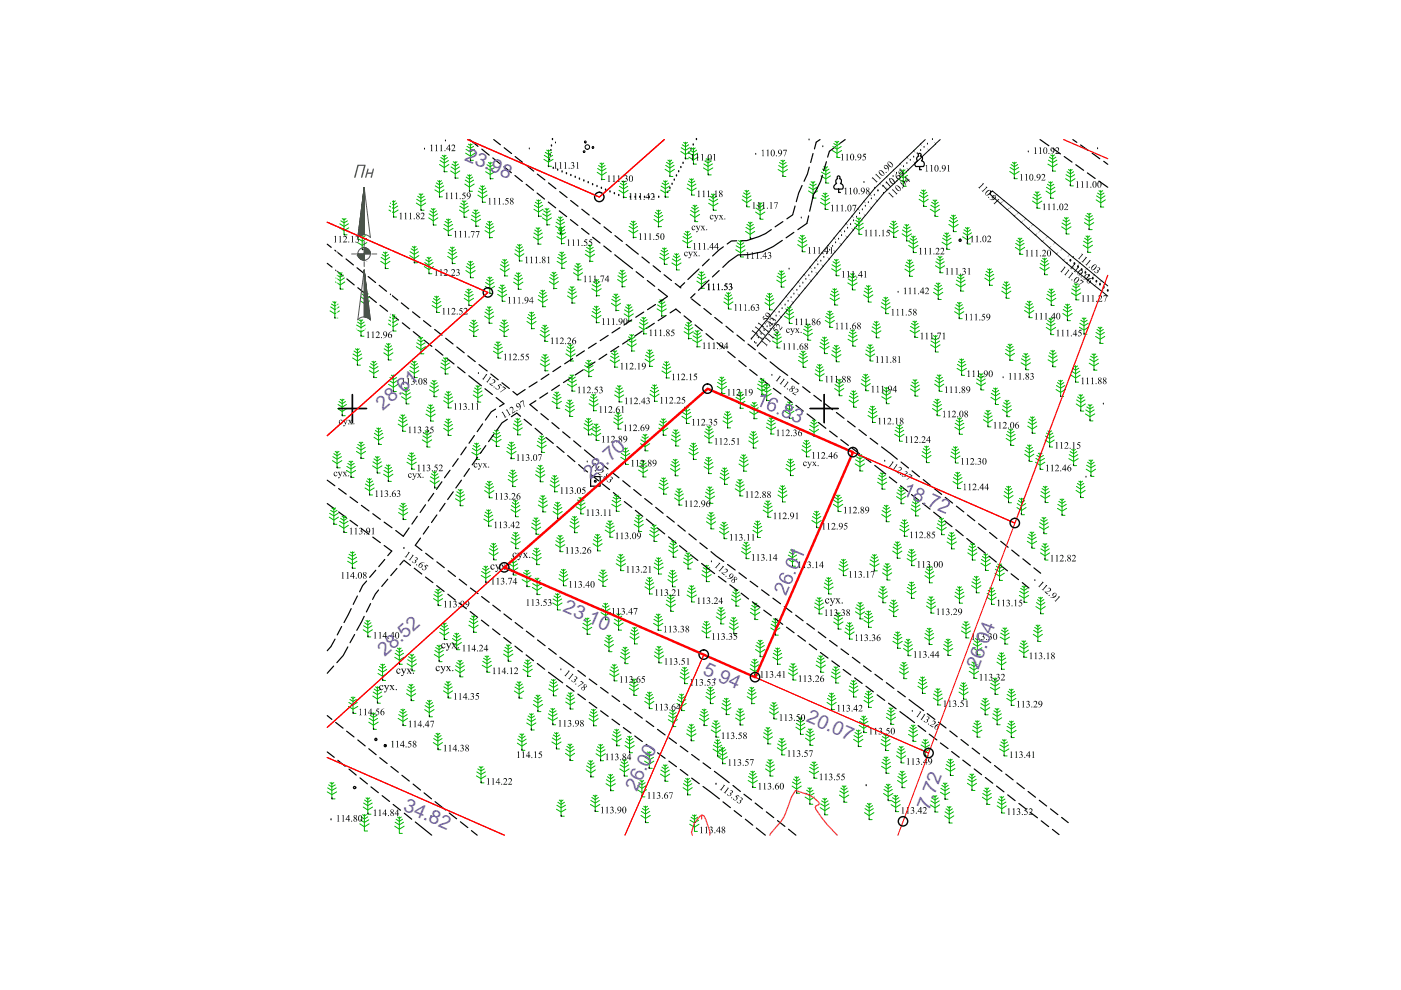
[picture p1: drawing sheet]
<svg xmlns="http://www.w3.org/2000/svg" width="297mm" height="210mm" viewBox="0 0 297 210" stroke-linecap="round" stroke-linejoin="round" font-family="sans-serif">
<defs><g id="words">
<g font-size="4.1" fill="#735cb8">
<text x="98.3" y="33.8" transform="rotate(24 98.3 33.8)">23.98</text>
<text x="81.2" y="87" transform="rotate(-41 81.2 87)">28.61</text>
<text x="125.2" y="101.9" transform="rotate(-42 125.2 101.9)">28.70</text>
<text x="119.2" y="129.6" transform="rotate(24 119.2 129.6)">23.10</text>
<text x="81.6" y="139.3" transform="rotate(-42 81.6 139.3)">28.52</text>
<text x="148.9" y="143" transform="rotate(24 148.9 143)">5.94</text>
<text x="207.4" y="142.2" transform="rotate(-69 207.4 142.2)">26.04</text>
<text x="170.8" y="153" transform="rotate(24 170.8 153)">20.07</text>
<text x="135" y="168" transform="rotate(-66 135 168)">26.00</text>
<text x="85.3" y="171.8" transform="rotate(24 85.3 171.8)">34.82</text>
<text x="197" y="171.9" transform="rotate(-69 197 171.9)">7.72</text>
</g>
<g font-size=".7">
<text x="211.4" y="41.3" transform="rotate(-143 211.4 41.3)">|</text>
<text x="212.9" y="42.5" transform="rotate(-135 212.9 42.5)">|</text>
<text x="214.5" y="43.8" transform="rotate(-143 214.5 43.8)">|</text>
<text x="216" y="45.1" transform="rotate(-135 216 45.1)">|</text>
<text x="217.5" y="46.4" transform="rotate(-143 217.5 46.4)">|</text>
<text x="219.1" y="47.6" transform="rotate(-135 219.1 47.6)">|</text>
<text x="220.6" y="48.9" transform="rotate(-143 220.6 48.9)">|</text>
<text x="222.2" y="50.2" transform="rotate(-135 222.2 50.2)">|</text>
<text x="223.7" y="51.4" transform="rotate(-143 223.7 51.4)">|</text>
<text x="225.3" y="52.7" transform="rotate(-146 225.3 52.7)">|</text>
<text x="226.8" y="54" transform="rotate(-153 226.8 54)">|</text>
<text x="229" y="55.8" transform="rotate(-146 229 55.8)">|</text>
<text x="230.5" y="57" transform="rotate(-135 230.5 57)">|</text>
<text x="232.1" y="58.3" transform="rotate(-143 232.1 58.3)">|</text>
<text x="233.6" y="59.6" transform="rotate(-135 233.6 59.6)">|</text>
</g>
</g></defs>
<g fill="none" stroke="#000" stroke-width=".25">
<path d="M99.6 29.6l1.7 1.4M102.2 31.6l1.5 1.3M104.5 33.5l1.5 1.3M104.7 29.6l1.4 1.1M106.8 35.3l1.6 1.3M106.9 31.3l1.6 1.3M109.2 37.2l1.5 1.3M109.2 33.2l1.6 1.2M111.5 39.1l1.6 1.2M111.6 35.1l1.6 1.2M113.9 36.9l1.6 1.2M116.3 38.8l1.6 1.2"/>
<path d="M170.1 39.3l-.8 1.6-.5 1.9M171.6 35.4l-.4 1.5-.7 1.5M172.4 32.6l-.5 1.9M173.9 29.6l-.8 .5-.4 1.5M174.4 37.2l-.4 1.2-1.5 2.9-.8 3.5M175.2 34.3l-.6 1.9M177.1 31.1l-1.2 1-.4 1.2M179.2 29.6l-1.3 .9M220.5 29.6l1.9 1.3M223.2 31.5l1.6 1.1M225.6 33.2l1.7 1.2M227.5 29.6l.8 .6"/>
<path d="M228.1 34.9l1.6 1.2M229.1 30.7l1.7 1.2M230.5 36.7l1.7 1.1M231.6 32.5l1.6 1.2M233 38.4l1.9 1.3M234 34.2l.9 .6M69.4 55.8l1 .8M69.4 51.8l.8 .7M71 53l1.6 1.3M71.2 57.3l1.5 1.2M73.4 54.9l1.5 1.3M73.5 59.1l1.6 1.3"/>
<path d="M75.7 56.8l1.6 1.2M78.1 58.6l1.5 1.3M113.9 40.9l1.5 1.3M116.2 42.8l1.6 1.3M118.6 44.7l1.5 1.2M118.7 40.6l1.5 1.3M120.9 46.6l1.6 1.2M121 42.5l1.6 1.2M123.3 48.4l1.6 1.3M123.4 44.4l1.5 1.2M125.6 50.3l1.6 1.2M125.7 46.2l1.6 1.3"/>
<path d="M128 52.2l1.6 1.2M128.1 48.1l1.5 1.2M130.3 54l3.8 3M130.4 50l1.6 1.2M132.8 51.8l2.5 2.1M134.9 57.6l1.5 1.2M136.1 54.5l1.6 1.3M137.2 59.5l1.6 1.2M138.5 56.3l1.5 1.3M140.8 58.3l1.6 1.2M145.2 59.9l-1 1M148.2 57l-2.4 2.3"/>
<path d="M150.3 59.4l-2.2 2.2M150.4 54.9l-1.5 1.4M152.5 57.4l-1.5 1.3M153.4 52.3l-2.3 2M156.2 51.1h-1.1l-.9 .6M163.5 48.7a12.3 12.3 0 0 1-6.3 2.4M165.9 51a12.9 12.9 0 0 1-9.4 3.1l-1.9 1.3-1.4 1.3M166 47l-1.7 1.1M168.3 49.3l-1.6 1.1M168.6 43.7l-.5 1.8-1.3 .9M171.5 45.8l-.4 1.6-1.9 1.3M75.9 61l1.5 1.3"/>
<path d="M78.2 62.9l1.6 1.2M80.4 60.5l1.6 1.3M80.6 64.7l1.6 1.3M82.8 62.4l1.5 1.2M82.9 66.6l1.6 1.3M85.1 64.2l1.6 1.3M85.3 68.5l1.6 1.2M87.5 66.1l1.5 1.3M87.6 70.3l1.6 1.3M89.8 68l1.6 1.2M90 72.2l1.6 1.2M92.2 69.9l1.5 1.2"/>
<path d="M92.3 74l1.6 1.3M94.5 71.7l1.6 1.2M94.7 75.9l1.6 1.3M96.9 73.6l1.5 1.2M97 77.8l1.6 1.2M99.2 75.4l1.6 1.3M99.4 79.7l2.7 2.1M101.6 77.3l1.7 1.4M104.1 79.3l1.5 1.2M116.4 79.3l-1.7 1.1M118.9 77.7l-1.7 1.1M121.4 76l-1.7 1.1"/>
<path d="M123.7 78.4l-1.7 1.1M123.9 74.4l-1.7 1.1M126.2 76.8l-1.7 1.1M126.4 72.8l-1.6 1M128.7 75.1l-1.7 1.1M128.9 71.1l-1.6 1.1M131.2 73.4l-1.7 1.1M131.4 69.5l-1.6 1.1M133.7 71.8l-1.7 1.1M133.9 67.8l-1.6 1.1M136.2 70.2l-1.7 1.1M136.5 66.2l-1.7 1.1"/>
<path d="M138.7 68.5l-1.7 1.1M139 64.6l-1.7 1.1M139.6 61.3l1.9 1.6-1.7 1.1M141.2 66.9l-1.7 1.1M142.1 66.3l1.2-.8 1 .8M143.2 60.1l1.2 .9M145 67l1.6 1.2M146.6 63.4l1.9 1.4M147.4 68.9l1.5 1.2M147.4 62.3l-1 .9M149.2 65.4l1.6 1.3M149.7 70.7l1.5 1.3"/>
<path d="M151.6 67.3l1.5 1.2M152 72.6l1.5 1.3M153.9 69.2l1.5 1.2M154.3 74.5l1.6 1.3M156.3 71l1.5 1.3M156.6 76.5l1.6 1.2M158.6 72.9l1.5 1.3M159 78.4l1.5 1.2M160.9 74.8l1.6 1.3M163.3 76.7l3.7 2.9M95.4 99.7l-1.2 1.6M97.2 97.2l-1.2 1.7"/>
<path d="M98.8 94.8l-1.1 1.6M99.5 99.4l-1.1 1.6M100.6 92.3l-1.2 1.7M101.3 96.9l-1.2 1.7M102.3 89.9l-1.1 1.6M102.8 82.4l1.6 1.3M103 94.5l-1.1 1.6M104.7 92l-1.1 1.6M105.1 86.7l-1 .6-1.2 1.8M105.2 84.3l1.6 1.3-.9 .6M106.4 81.2l1.6 1.2M107.6 88.9l-1.2 .8-1.1 1.5"/>
<path d="M110.4 88.3l-.8-.7-1.2 .7M111.1 88.9l1.6 1.3M111.3 82.6l-1.7 1.1-.8-.7M113.5 90.8l1.5 1.3M113.6 85l-1.2 .8 1.5 1.3M113.9 81l-1.7 1M114.7 87.7l1.5 1.3M115.7 92.8l1.6 1.2M116.1 83.3l-1.7 1.1M117 89.6l1.5 1.3M118.1 94.7l1.5 1.2M118.6 81.7l-1.6 1.1"/>
<path d="M119.3 91.6l1.6 1.2M120.4 96.6l1.5 1.3M121.1 80.1l-1.6 1M121.6 93.5l1.5 1.2M122.7 98.5l1.9 1.6M123.9 95.4l2.7 2.2M127.3 98.2l1.6 1.2M161.3 80.2l1.9 1.5M164 82.3l1.6 1.2M166.3 84.1l1.6 1.2M167.8 80.2l1.6 1.2M168.7 85.9l1.6 1.3"/>
<path d="M170.2 82l1.5 1.2M171.1 87.8l1.6 1.2M172.6 83.8l1.6 1.2M173.5 89.6l1.6 1.2M175 85.6l1.5 1.3M175.9 91.4l1.6 1.2M177.3 87.5l1.6 1.2M178.3 93.2l1.6 1.2M179.7 89.3l1.6 1.2M180.7 95l1.5 1.2M182.1 91.1l1.6 1.2M183 96.9l1.7 1.1"/>
<path d="M184.5 92.9l1.6 1.2M185.5 98.7l2.3 1.8M186.9 94.7l3.3 2.7M191.1 98l1.5 1.2M193.4 99.8l1.5 1.3M69.4 101.8l1.6 1.2M69.4 106.8l1.6 1.2M71.8 103.6l1.6 1.2M71.8 108.5l1.6 1.2M74.2 105.4l1.6 1.2M74.2 110.3l1.6 1.2M76.6 107.1l1.6 1.2"/>
<path d="M76.6 112.1l1.6 1.2M79 108.9l1.6 1.2M79 113.9l1.6 1.2M81.4 110.7l1.7 1.2M81.4 115.7l1.7 1.1-.9 1M81.6 118.6l-1.3 1.5M85.5 118.9l-.7 .9M85.6 118.8l1.4 1.1M86.7 111.9l-1.2 1.8-1.6-1.2M88.5 109.5l-1.2 1.6M89.2 114.1l-1.1 1.5 1.4 1.1M90.2 107l-1.1 1.7"/>
<path d="M90.3 117.3l1.5 1.2M90.9 111.6l-1.2 1.6M91.9 104.6l-1.1 1.6M92.6 119.1l1.6 1.3M92.6 109.2l-1.1 1.6M93.7 102.2l-1.2 1.6M94.4 106.7l-1.2 1.7M96.1 104.3l-1.2 1.6M97.8 101.8l-1.2 1.7M125.3 100.7l1.6 1.2M127.7 102.6l1.5 1.2M129.7 100.1l1.5 1.2"/>
<path d="M130 104.4l1.6 1.3M132 101.9l1.6 1.3M132.4 106.3l1.5 1.3M134.4 103.8l1.5 1.3M134.7 108.2l1.6 1.3M136.7 105.7l1.6 1.2M137 110.1l1.6 1.2M139 107.6l1.6 1.2M139.4 112l1.5 1.2M141.4 109.5l1.6 1.2M141.7 113.8l1.6 1.3M143.7 111.3l1.6 1.3"/>
<path d="M144.1 115.7l1.5 1.3M146.1 113.2l1.5 1.3M146.4 117.6l1.6 1.2M148.4 115.1l1.5 1.2M148.8 119.5l2.7 2.1M150.7 117l2.8 2M154.3 119.7l1.6 1.2M188.6 101.1l1.5 1.3M190.9 103l1.6 1.2M193.3 104.9l1.5 1.2M195.6 106.7l1.6 1.3M195.7 101.7l1.6 1.3"/>
<path d="M198 108.6l1.5 1.2M198.1 103.6l1.5 1.2M200.3 110.4l1.5 1.3M200.4 105.5l1.6 1.2M202.6 112.3l1.6 1.3M202.8 107.3l1.5 1.2M205 114.2l1.5 1.2M205.1 109.2l1.6 1.2M207.3 116l1.6 1.3M207.5 111l1.5 1.3M209.7 117.9l1.5 1.3M209.8 112.9l1.6 1.3"/>
<path d="M212 119.8l1.6 1.2M212.2 114.8l1.5 1.2M214.5 116.6l1.6 1.3M216.9 118.5l1.5 1.3M71 135.5l-.9 1.6-.7 .9M72.4 132.8l-.9 1.8M73.7 137.2l-.9 1.8-1.4 1.5M74.5 129l-1.6 3M75.2 134.5l-1 1.8M75.8 126.4l-.9 1.7M77.2 130.7l-1.6 2.9M77.7 123.2l-.8 1-.7 1.3"/>
<path d="M78.6 128l-.9 1.8M79.7 120.9l-1.3 1.5M80.3 125.1l-.7 .8-.6 1.2M82.2 122.8l-1.3 1.5M84.2 120.5l-1.4 1.5M87.8 120.5l1.6 1.2M90.2 122.3l1.6 1.2M92.6 124.2l1.5 1.2M95 126l1.5 1.2M95 121l1.6 1.2M97.3 127.8l1.6 1.3M97.4 122.8l1.5 1.2"/>
<path d="M99.7 129.7l1.6 1.2M99.7 124.7l1.6 1.2M102.1 131.5l1.5 1.2M102.1 126.5l1.6 1.2M104.4 133.4l1.6 1.2M104.5 128.3l1.6 1.2M106.8 135.2l1.6 1.2M106.8 130.2l1.7 1.2M109.2 137l1.5 1.2M109.2 132l1.6 1.2M111.5 138.9l1.6 1.2M111.6 133.8l1.6 1.2"/>
<path d="M114 135.7l1.6 1.2M116.3 137.5l1.6 1.2M118.7 139.4l3 2.2M152.3 122.2l1.6 1.2M154.7 124l1.6 1.2M156.7 121.5l1.5 1.1M157.1 125.8l1.6 1.2M159 123.2l1.7 1.2M159.5 127.6l1.6 1.2M161.5 125.1l1.6 1.1M161.9 129.4l1.6 1.2M163.9 126.8l1.6 1.2"/>
<path d="M164.3 131.1l1.6 1.3M166.3 128.6l1.6 1.2M166.8 133l1.6 1.2M168.7 130.4l1.6 1.2M169.2 134.7l1.6 1.2M171.1 132.2l1.6 1.2M171.6 136.6l1.5 1.2M173.5 134l1.6 1.2M173.9 138.3l1.7 1.2M175.9 135.8l1.6 1.2M178.3 137.6l1.6 1.2M180.7 139.4l1.6 1.2"/>
<path d="M214.4 121.7l1.5 1.2M216.7 123.5l1.4 1.2M219.2 120.4l1.4 1.1M69.4 159.4l1.5 1.2M69.4 151.7l1 .8M70.7 141.2l-1.3 1.5M71.2 153.2l1.5 1.2M73.5 155l1.6 1.3M75.9 156.9l1.5 1.3M78.2 158.8l1.6 1.2M113.9 140.7l1.6 1.2M116.3 142.5l3 2.3"/>
<path d="M120.1 145.4l1.6 1.2M122.5 142.2l1.6 1.2M122.5 147.2l1.6 1.1M124.9 144l1.6 1.2M124.9 148.9l1.6 1.2M127.3 145.8l1.6 1.1M127.3 150.7l1.6 1.2M129.8 147.5l1.6 1.2M129.8 152.5l1.6 1.2M132.2 149.3l1.6 1.2M132.2 154.3l1.6 1.1M134.6 151.1l1.6 1.2"/>
<path d="M134.6 156l1.6 1.2M137 152.9l1.6 1.2M137 157.8l1.6 1.2M139.4 154.6l1.6 1.2M139.4 159.6l1.6 1.2M141.8 156.4l1.6 1.2M144.2 158.2l1.6 1.2M146.6 160l1.7 1.2M176.4 140.1l1.6 1.2M178.8 141.9l1.6 1.2M181.2 143.7l1.6 1.2M183.1 141.2l1.6 1.2"/>
<path d="M183.6 145.5l1.6 1.2M185.5 143l1.6 1.1M186 147.3l1.6 1.2M187.9 144.7l1.6 1.3M188.4 149.1l1.6 1.2M190.3 146.6l1.6 1.1M190.8 150.9l3.1 2.3M192.7 148.3l1.7 1.3M194.4 149.6l1.4 1.1M194.6 153.8l1.7 1.3M196.6 151.3l1.6 1.2M197 155.7l1.6 1.2"/>
<path d="M199 153.1l1.6 1.2M199.4 157.5l1.6 1.2M201.4 155l1.5 1.2M201.8 159.3l1.6 1.3M203.8 156.8l1.5 1.2M206.1 158.6l1.6 1.3M71.6 161.2l1.6 1.3M74 163.1l1.5 1.2M76.3 164.9l1.6 1.3M78.7 166.8l1.5 1.3M80.5 160.7l1.6 1.2M81 168.7l1.6 1.2"/>
<path d="M82.9 162.5l1.6 1.2M83.4 170.6l1.5 1.2M85.2 164.4l1.6 1.2M85.7 172.4l1.6 1.3M87.6 166.2l1.6 1.3M88.1 174.3l3.4 2.8M89.9 168.1l1.6 1.3M92.2 170l2.3 1.7M95.3 172.4l1.5 1.2M97.6 174.2l1.6 1.3M99.9 176.1l1.3 1M141.8 161.4l1.6 1.2"/>
<path d="M144.2 163.2l1.6 1.2M146.6 165l1.7 1.2M149.1 166.8l3.4 2.6M149.1 161.8l1.6 1.1M151.5 163.5l3.1 2.4M153.3 170l1.6 1.2M155.4 166.5l1.6 1.3M155.7 171.9l1.5 1.2M157.7 168.4l1.6 1.2M158 173.7l1.6 1.3M160.1 170.3l1.6 1.2M160.4 175.6l1.9 1.5"/>
<path d="M162.5 172.1l1.5 1.3M164.8 174l1.6 1.2M167.2 175.8l1.5 1.3M204.1 161.2l1.6 1.2M206.5 163l1.6 1.3M208.5 160.5l1.6 1.2M208.9 164.8l1.6 1.3M210.9 162.3l1.5 1.2M211.3 166.7l1.6 1.2M213.2 164.1l1.6 1.3M213.7 168.5l1.5 1.3M215.6 166l1.6 1.2"/>
<path d="M216 170.3l1.6 1.3M218 167.8l1.5 1.2M218.4 172.2l1.6 1.2M220.3 169.7l1.6 1.2M220.8 174l1.5 1.3M222.7 171.5l1.6 1.2M223.1 175.9l1.4 1.1M225.1 173.3l1.4 1.1"/>
</g>
<g fill="none" stroke="#000" stroke-width=".3">
<path d="M116.3 35.3h.1M116.5 33.9h.1M116.6 32.9h.1M116.8 31.9h.1M116.9 30.9h.1M117.1 29.6h.1M117.3 35.7h.1M118.2 36.1h.1M119.2 36.4h.1M120.1 36.8h.1M121 37.2h.1M122 37.6h.1"/>
<path d="M122.9 38h.1M123.8 38.4h.1M124.7 38.7h.1M125.6 39.2h.1M126.6 39.5h.1M127.5 39.9h.1M142 39.9h.1M142.5 39.1h.1M143 38.2h.1M143.4 37.3h.1M143.9 36.4h.1M144.4 35.5h.1"/>
<path d="M144.8 34.6h.1M145.3 33.7h.1M146 32.5h.1M146.5 31.6h.1M147 30.7h.1M147.7 29.6h.1M128.4 40.3h.1M129.3 40.7h.1M130.3 41.1h.1M131.2 41.4h.1M132.2 41.9h.1M133.6 41.8h.1"/>
<path d="M134.7 41.8h.1M135.6 41.8h.1M136.7 41.8h.1M137.6 41.8h.1M138.6 41.8h.1M139.7 41.8h.1M141.1 41.8h.1M141.6 40.8h.1"/>
</g>
<g fill="none" stroke="#00b800" stroke-width=".21">
<path d="M92.3 39.4l.9 .6 .9-.6M92.5 38.8l.7 .4 .7-.4M92.8 38.3l.4 .3 .4-.3M93.2 38.3v3.4h.6M93.2 34.9l1 .6 1-.6M93.3 34l.9 .6 .9-.6M93.5 33.4l.7 .5 .7-.5M93.8 32.9l.4 .3 .4-.3M94.2 32.9v3.5h.6M95.5 36.2l1 .7 1-.7M95.6 35.4l.9 .6 .9-.6M95.8 34.8l.7 .4 .7-.4"/>
<path d="M96.1 34.3l.4 .3 .4-.3M96.5 34.2v3.6h.7M98.6 39l.9 .7 1-.7M98.6 38.2l.9 .5 .9-.5M98.7 32.5l1 .6 1-.6M98.8 31.7l.9 .5 .9-.5M98.8 37.5l.7 .5 .7-.5M99 31l.7 .5 .7-.5M99.1 37.1l.4 .3 .4-.3M99.3 30.6l.4 .2 .4-.2M99.5 37v3.6h.7M99.7 30.5v3.5h.7"/>
<path d="M101.6 39.9l.7 .4 .7-.4M101.9 39.4l.4 .3 .4-.3M102.3 39.4v3.5h.7M103 36.4l.9 .6 1-.6M103 35.6l.9 .5 .9-.5M103.3 34.9l.6 .4 .7-.4M103.5 34.5l.4 .2 .5-.2M103.9 34.4v3.5h.7M115.3 33.8l1 .6 1-.6M115.4 32.9l.9 .6 .9-.6M115.6 32.3l.7 .4 .7-.4M115.9 31.8l.4 .3 .4-.3"/>
<path d="M116.3 31.8v3.5h.6M126.6 36.5l1 .7 1-.7M126.7 35.7l.9 .6 .9-.6M126.9 35.1l.7 .4 .7-.4M127.2 34.6l.4 .3 .4-.3M127.6 34.5v3.6h.6M131.3 39.5l.9 .5 .9-.5M131.5 38.9l.7 .4 .7-.4M131.8 38.4l.4 .3 .4-.3M132.2 38.4v3.5h.6M140.2 39.5l.9 .5 .9-.5M140.4 38.8l.7 .4 .7-.4"/>
<path d="M140.7 38.4l.4 .2 .4-.2M141 35.9l1 .6 1-.6M141.1 38.3v3.5h.6M141.1 35.1l.9 .5 .9-.5M141.3 34.4l.7 .5 .7-.5M141.6 34l.4 .2 .4-.2M142 33.9v3.5h.7M144.4 32.1l.9 .7 1-.7M144.4 31.3l.9 .6 .9-.6M144.7 30.7l.6 .4 .7-.4M144.9 30.2l.4 .3 .5-.3M145.3 30.1v3.6h.7"/>
<path d="M145.7 39.9l.9 .6 1-.6M145.8 39l.8 .6 .9-.6M146 38.4l.6 .4 .7-.4M146.1 33.3l.9 .6 1-.6M146.1 32.5l.9 .5 .9-.5M146.2 37.9l.4 .3 .4-.3M146.3 31.8l.7 .5 .7-.5M146.6 31.4l.4 .3 .4-.3M146.6 37.9v3.5h.7M147 31.3v3.5h.7M149.1 35.6l1 .6 1-.6M149.2 34.8l.9 .5 .9-.5"/>
<path d="M149.4 34.1l.7 .4 .7-.4M149.7 33.7l.4 .2 .4-.2M150.1 33.6v3.5h.7M165 35.9l1 .6 1-.6M165.1 35.1l.9 .5 .9-.5M165.3 34.5l.7 .4 .7-.4M165.6 34l.4 .2 .4-.2M166 34v3.4h.6M171.5 39.7l.9 .5 .9-.5M171.7 39l.7 .5 .7-.5M172 38.5l.4 .3 .4-.3M172.4 38.5v3.5h.6"/>
<path d="M174.1 37.3l1 .6 1-.6M174.2 36.5l.9 .5 .9-.5M174.4 35.9l.7 .4 .7-.4M174.7 35.3l.4 .3 .4-.3M175.1 35.3v3.5h.6M176.5 31.9l1 .6 .9-.6M176.6 31.1l.9 .5 .9-.5M176.8 30.4l.7 .5 .6-.5M177 30l.5 .2 .3-.2M177.5 29.9v3.5h.6M190.5 38l1 .6 1-.6M190.6 37.2l.9 .5 .9-.5"/>
<path d="M190.8 36.5l.7 .5 .7-.5M191.1 36l.4 .3 .4-.3M191.5 36v3.5h.7M214.1 36.4l1 .6 1-.6M214.2 35.5l.9 .6 .9-.6M214.4 34.9l.7 .4 .7-.4M214.7 34.4l.4 .3 .4-.3M215.1 34.4v3.5h.6M221.9 39.7l.9 .6 .8-.6M222.1 39.1l.7 .4 .6-.4M222.2 34.8l1 .6 1-.6M222.3 34l.9 .5 .9-.5"/>
<path d="M222.3 38.6l.5 .3 .3-.3M222.5 33.3l.7 .5 .7-.5M222.8 32.9l.4 .2 .4-.2M222.8 38.5v3.5h.6M223.2 32.8v3.5h.6M225.9 37.9l1 .6 1-.6M226 37l.9 .6 .9-.6M226.2 36.4l.7 .5 .7-.5M226.5 35.9l.4 .3 .4-.3M226.9 35.9v3.5h.7M71.1 59.8l1 .6 1-.6M71.2 58.9l.9 .6 .9-.6"/>
<path d="M71.4 58.3l.7 .5 .7-.5M71.7 57.8l.4 .3 .4-.3M72 48.3l.9 .6 1.1-.6M72.1 47.5l.8 .5 1-.5M72.1 57.8v3.5h.7M72.3 46.8l.6 .4 .8-.4M72.6 46.4l.3 .2 .5-.2M72.9 46.3v3.5h.7M75.8 51.4l1 .6 1-.6M75.9 50.6l.9 .5 .9-.5M76.1 50l.7 .4 .7-.4M76.4 49.5l.4 .3 .4-.3"/>
<path d="M76.8 49.4v3.5h.6M80.7 55.4l1 .6 1-.6M80.8 54.6l.9 .6 .9-.6M81 54l.7 .4 .7-.4M81.3 53.5l.4 .3 .4-.3M81.7 53.4v3.5h.6M82.5 44.5l.9 .6 1-.6M82.6 43.7l.8 .5 .9-.5M82.8 43.1l.6 .4 .7-.4M83 42.6l.4 .3 .4-.3M83.4 42.5v3.5h.7M86.9 54.2l.9 .6 1-.6"/>
<path d="M87 53.4l.8 .5 .9-.5M87.2 52.7l.6 .5 .7-.5M87.4 52.3l.4 .2 .4-.2M87.8 52.2v3.5h.7M88.3 43.1l.9 .6 1.1-.6M88.3 42.2l.9 .6 1-.6M88.6 41.6l.6 .4 .8-.4M88.9 41.1l.3 .3 .5-.3M89.2 41.1v3.5h.7M90 56.5l.9 .7 1-.7M90 55.7l.9 .6 .9-.6M90.3 55.1l.6 .4 .7-.4"/>
<path d="M90.6 54.6l.3 .3 .5-.3M90.9 46.2l1 .6 .9-.6M90.9 54.5v3.5h.7M91 45.3l.9 .6 .9-.6M91.2 44.7l.7 .5 .6-.5M91.4 44.2l.5 .3 .3-.3M91.9 44.2v3.5h.6M92.2 40.3l1 .6 .9-.6M94.1 48.4l.9 .6 1.1-.6M94.1 47.6l.9 .5 1-.5M94.4 46.9l.6 .5 .8-.5M94.7 46.5l.3 .2 .5-.2"/>
<path d="M94.9 54.4l1 .6 1-.6M95 53.5l.9 .6 .9-.6M95 46.4v3.5h.7M95.2 52.9l.7 .4 .7-.4M95.5 52.4l.4 .3 .4-.3M95.9 52.4v3.5h.6M97.4 44.5l1 .7 1-.7M97.5 43.7l.9 .6 .9-.6M97.7 43.1l.7 .4 .7-.4M98 42.6l.4 .3 .4-.3M98.4 42.5v3.6h.6M98.8 57.4l.9 .6 1.1-.6"/>
<path d="M98.8 56.5l.9 .6 1-.6M99.1 55.9l.6 .4 .8-.4M99.4 55.4l.3 .3 .5-.3M99.7 55.4v3.5h.7M99.9 46.5l1 .6 1-.6M100 45.6l.9 .6 .9-.6M100.2 45l.7 .4 .7-.4M100.5 44.5l.4 .3 .4-.3M100.9 44.5v3.5h.6M101.3 41.4l1 .6 1-.6M101.4 40.5l.9 .6 .9-.6M102.8 48.9l1 .6 1-.6"/>
<path d="M102.9 48l.9 .6 .9-.6M103 59.9l.8 .6 .9-.6M103.1 47.4l.7 .5 .7-.5M103.2 59.3l.6 .4 .8-.4M103.4 46.9l.4 .3 .4-.3M103.5 58.8l.3 .3 .5-.3M103.8 46.9v3.5h.6M103.8 58.7v3.5h.7M106 57l1 .6 1-.6M106.1 56.1l.9 .6 .9-.6M106.3 55.5l.7 .5 .7-.5M106.6 55l.4 .3 .4-.3"/>
<path d="M107 55v3.5h.7M108.9 59.8l1 .7 1-.7M109 59l.9 .6 .9-.6M109.1 53.8l1 .6 1-.6M109.2 58.3l.7 .5 .7-.5M109.2 53l.9 .5 .9-.5M109.4 52.3l.7 .5 .7-.5M109.5 57.9l.4 .3 .4-.3M109.7 51.9l.4 .3 .4-.3M109.9 57.8v3.5h.6M110.1 51.8v3.5h.6M113.1 50.2l1 .7 1-.7"/>
<path d="M113.2 44.4l1 .6 .9-.6M113.2 49.4l.9 .6 .9-.6M113.3 43.5l.9 .6 .9-.6M113.4 48.8l.7 .4 .7-.4M113.5 42.9l.7 .4 .7-.4M113.7 48.3l.4 .3 .4-.3M113.8 42.4l.4 .3 .4-.3M114.1 48.3v3.5h.6M114.2 42.4v3.4h.6M115 46.2l1 .6 .9-.6M115.1 45.3l.9 .6 .8-.6M115.3 44.7l.7 .4 .6-.4"/>
<path d="M115.6 44.2l.4 .3 .4-.3M116 44.2v3.5h.6M116.5 59.7l.9 .6 1-.6M116.5 58.8l.9 .6 .9-.6M116.8 58.2l.6 .5 .7-.5M117.1 57.7l.3 .3 .5-.3M117.4 57.7v3.5h.7M117.8 48l1 .6 1-.6M117.9 47.1l.9 .6 .9-.6M118.1 50.2l.9 .6 1-.6M118.1 46.5l.7 .4 .7-.4M118.1 55.4l1 .6 1-.6"/>
<path d="M118.2 49.3l.8 .6 .9-.6M118.2 54.6l.9 .5 .9-.5M118.4 48.7l.6 .4 .7-.4M118.4 46l.4 .3 .4-.3M118.4 53.9l.7 .5 .7-.5M118.6 48.2l.4 .3 .4-.3M118.7 53.5l.4 .3 .4-.3M118.8 46v3.5h.6M119 48.1v3.5h.7M119.1 53.4v3.5h.7M121.6 57.8l1 .7 .9-.7M121.7 57l.9 .5 .8-.5"/>
<path d="M121.9 56.3l.7 .5 .6-.5M122.2 55.9l.4 .3 .4-.3M122.6 55.8v3.6h.6M124.1 53.9l1 .6 1-.6M124.2 53.1l.9 .5 .9-.5M124.4 52.5l.7 .4 .7-.4M124.7 51.9l.4 .3 .4-.3M125.1 51.9v3.5h.6M125.8 59.7l.7 .5 .7-.5M126.1 59.3l.4 .3 .4-.3M126.5 59.2v3.5h.6M130.9 59.3l1 .6 1-.6"/>
<path d="M131 58.5l.9 .5 .9-.5M131.2 57.8l.7 .5 .7-.5M131.2 40.3l1 .7 1-.7M131.5 57.3l.4 .3 .4-.3M131.9 57.3v3.5h.6M133.3 48.9l1 .5 1-.5M133.4 48l.9 .6 .9-.6M133.6 47.4l.7 .4 .7-.4M133.9 46.9l.4 .3 .4-.3M134.3 46.9v3.4h.6M138.6 46.5l1 .7 1-.7M138.7 45.7l.9 .5 .9-.5"/>
<path d="M138.9 45l.7 .5 .7-.5M139.2 44.6l.4 .3 .4-.3M139.6 44.5v3.5h.7M139.9 54.6l.9 .6 1.1-.6M140 53.7l.8 .6 .9-.6M140.1 40.3l1 .6 1-.6M140.2 53.1l.6 .4 .8-.4M140.5 52.6l.3 .3 .5-.3M140.8 52.5v3.5h.7M142.5 55.8l.9 .5 1-.5M142.5 54.9l.9 .6 .9-.6M142.7 54.3l.7 .4 .7-.4"/>
<path d="M143 53.8l.4 .3 .4-.3M143.4 53.8v3.4h.7M144.7 51l1.1 .6 .9-.6M144.8 50.2l1 .5 .8-.5M145 49.5l.8 .5 .6-.5M145.3 49.1l.5 .3 .3-.3M145.8 49v3.5h.6M146.3 45.5l1 .6 1-.6M146.4 44.6l.9 .6 .9-.6M146.6 44l.7 .5 .7-.5M146.9 43.5l.4 .3 .4-.3M147.3 43.5v3.5h.7"/>
<path d="M147.7 59.6l1 .6 1-.6M147.8 58.8l.9 .5 .9-.5M148 58.1l.7 .5 .7-.5M148.3 57.7l.4 .3 .4-.3M148.7 57.6v3.5h.7M150.2 43.1l1 .6 1-.6M150.3 42.2l.9 .6 .9-.6M150.5 41.6l.7 .5 .7-.5M150.8 41.1l.4 .3 .4-.3M151.2 41.1v3.5h.7M156 53l1 .6 1-.6M156.1 52.1l.9 .6 .9-.6"/>
<path d="M156.3 51.5l.7 .4 .7-.4M156.6 51l.4 .3 .4-.3M157 51v3.5h.6M157.4 42.3l.9 .7 1-.7M157.4 41.5l.9 .6 .9-.6M157.6 40.9l.7 .4 .7-.4M157.9 40.4l.4 .3 .5-.3M158.1 49.1l.9 .6 1-.6M158.2 48.2l.8 .6 .9-.6M158.3 40.3v3.6h.7M158.4 47.6l.6 .4 .7-.4M158.7 47.1l.3 .3 .5-.3"/>
<path d="M159 47.1v3.5h.7M160.2 45l1 .6 1-.6M160.3 44.1l.9 .6 .9-.6M160.5 43.5l.7 .4 .6-.4M160.8 43l.4 .3 .4-.3M161.2 43v3.5h.6M164.7 59.4l1 .6 .9-.6M164.8 58.5l.9 .6 .8-.6M165 57.9l.7 .5 .6-.5M165.3 57.4l.4 .3 .4-.3M165.7 57.4v3.5h.6M169.1 51.9l1 .6 1-.6"/>
<path d="M169.2 51l.9 .6 .9-.6M169.4 50.4l.7 .4 .7-.4M169.7 49.9l.4 .3 .4-.3M170.1 49.9v3.5h.6M171.4 40.5l1 .6 1-.6M173.9 42.9l1.1 .6 .9-.6M174.1 42.1l.9 .5 .9-.5M174.3 41.4l.7 .5 .6-.5M174.5 41l.5 .2 .3-.2M175 40.9v3.5h.6M176.3 57l1 .6 1-.6M176.4 56.1l.9 .6 .9-.6"/>
<path d="M176.6 55.5l.7 .4 .7-.4M176.9 55l.4 .3 .4-.3M177.3 55v3.5h.6M179.7 60l1 .6 1-.6M179.8 59.1l.9 .6 .9-.6M180 58.5l.7 .4 .7-.4M180.3 58l.4 .3 .4-.3M180.7 58v3.5h.7M181.1 48.2l1 .6 1-.6M181.2 47.3l.9 .6 .9-.6M181.4 46.7l.7 .5 .7-.5M181.7 46.2l.4 .3 .4-.3"/>
<path d="M182.1 46.2v3.5h.7M188.5 48.9l1 .5 1-.5M188.6 48l.9 .6 .9-.6M188.8 47.4l.7 .4 .7-.4M189.1 46.9l.4 .3 .4-.3M189.5 46.9v3.4h.6M191.3 49.6l.9 .6 1.1-.6M191.3 48.8l.9 .5 1-.5M191.6 48.1l.6 .5 .8-.5M191.9 47.6l.3 .3 .5-.3M191.9 57.1l1 .6 .9-.6M191.9 56.2l1 .6 .9-.6"/>
<path d="M192.2 55.6l.7 .4 .6-.4M192.2 47.6v3.5h.7M192.4 55.1l.5 .3 .4-.3M192.7 52l.9 .7 1-.7M192.7 51.2l.9 .6 1-.6M192.9 55.1v3.5h.6M193 50.6l.6 .4 .8-.4M193.3 50.1l.3 .3 .5-.3M193.6 50v3.6h.7M194.9 42.2l.9 .7 1-.7M194.9 41.4l.9 .6 .9-.6M195.2 40.8l.6 .4 .7-.4"/>
<path d="M195.4 40.3l.4 .3 .4-.3M195.8 40.3v3.5h.7M197.2 44.4l1 .6 1-.6M197.4 43.5l.8 .6 .9-.6M197.5 42.9l.7 .4 .7-.4M197.8 42.4l.4 .3 .4-.3M198.2 42.4v3.5h.7M198.3 56.3l1 .6 1-.6M198.4 55.5l.9 .5 .9-.5M198.6 54.9l.7 .4 .7-.4M198.9 54.4l.4 .3 .4-.3M198.9 60v3.5h.7"/>
<path d="M199.3 54.3v3.5h.6M199.7 51.4l1 .6 1-.6M199.9 50.5l.8 .6 .9-.6M200 49.9l.7 .4 .7-.4M200.3 49.4l.4 .3 .4-.3M200.7 49.4v3.5h.7M201.2 47.6l.9 .6 1.1-.6M201.3 46.7l.8 .6 .9-.6M201.5 46.1l.6 .5 .7-.5M201.8 45.6l.3 .3 .5-.3M202.1 45.6v3.5h.7M202.8 59.4l.9 .5 .9-.5"/>
<path d="M203 58.8l.7 .4 .7-.4M203.3 58.3l.4 .2 .4-.2M203.7 58.3v3.4h.6M204.1 50.2l1 .6 1-.6M204.2 49.4l.9 .5 .9-.5M204.4 48.7l.7 .5 .7-.5M204.7 48.3l.4 .3 .4-.3M205.1 48.2v3.5h.6M208.8 59l1 .6 1-.6M208.9 58.2l.9 .5 .9-.5M209.1 57.5l.7 .5 .7-.5M209.4 57l.4 .3 .4-.3"/>
<path d="M209.8 57v3.5h.6M212.9 59.8l.5 .3 .3-.3M213.4 59.7v3.5h.6M215.3 52.5l.9 .6 1.1-.6M215.3 51.6l.9 .6 .9-.6M215.6 51l.6 .4 .8-.4M215.9 50.5l.3 .3 .5-.3M216.2 50.5v3.4h.7M218.9 42.6l1 .7 1-.7M219 41.8l.9 .6 .9-.6M219.2 41.2l.7 .4 .7-.4M219.5 40.7l.4 .3 .4-.3"/>
<path d="M219.9 40.6v3.6h.6M220.5 56.7l1 .7 1-.7M220.6 55.9l.9 .5 .9-.5M220.8 55.2l.7 .5 .7-.5M221.1 54.8l.4 .3 .4-.3M221.5 54.7v3.6h.6M221.8 40.5l1 .6 .9-.6M225.1 48.1l1 .6 1-.6M225.2 47.3l.9 .5 .8-.5M225.4 46.7l.7 .4 .6-.4M225.7 46.1l.4 .3 .4-.3M226.1 46.1v3.5h.6"/>
<path d="M229.7 52l.9 .6 1-.6M229.7 51.1l.9 .6 1-.6M229.9 47.2l1 .6 1-.6M230 50.5l.6 .5 .8-.5M230 46.4l.9 .5 .9-.5M230.2 45.7l.7 .4 .7-.4M230.3 50l.3 .3 .5-.3M230.5 45.3l.4 .2 .4-.2M230.6 50v3.5h.7M230.9 45.2v3.5h.7M232.4 42.4l1 .6 1-.6M232.5 41.5l.9 .6 .9-.6"/>
<path d="M232.7 40.9l.7 .5 .7-.5M233 40.4l.4 .3 .4-.3M233.4 40.4v3.5h.6M70 65.9l1 .6 1-.6M70.1 65.1l.9 .6 .9-.6M70.3 64.5l.7 .4 .7-.4M70.6 64l.4 .3 .4-.3M71 63.9v3.5h.6M74.8 75.9l1 .6 1-.6M74.8 75.1l1 .5 .9-.5M75.1 74.4l.7 .5 .7-.5M75.4 74l.4 .3 .4-.3"/>
<path d="M75.5 69.8l1 .6 1-.6M75.6 68.9l.9 .6 .9-.6M75.8 73.9v3.5h.6M75.8 68.3l.7 .4 .7-.4M76.1 67.8l.4 .3 .4-.3M76.4 63.8l1 .6 1-.6M76.5 62.9l.9 .6 .9-.6M76.5 67.8v3.5h.7M76.7 62.3l.7 .5 .7-.5M77 61.8l.4 .3 .4-.3M77.4 61.8v3.5h.6M78.3 78.6l.9 .6 1.1-.6"/>
<path d="M78.4 77.7l.8 .6 .9-.6M78.6 77.1l.6 .5 .7-.5M78.9 76.6l.3 .3 .5-.3M79.2 76.6v3.5h.7M81.4 74.8l.9 .6 1-.6M81.4 74l.9 .5 .9-.5M81.7 73.3l.6 .5 .7-.5M82 72.9l.3 .3 .4-.3M82.3 72.8v3.5h.7M82.3 68.7l1.1 .6 .9-.6M82.4 67.9l1 .5 .8-.5M82.6 67.2l.8 .4 .6-.4"/>
<path d="M82.9 66.8l.5 .2 .3-.2M83 79.5l.4 .3 .4-.3M83.4 66.7v3.5h.6M83.4 79.5v3.5h.6M86.9 78.6l.9 .6 1-.6M87 77.7l.8 .6 .9-.6M87.2 77.1l.6 .5 .7-.5M87.4 76.6l.4 .3 .4-.3M87.8 76.6v3.5h.7M88.3 73.5l.9 .6 1-.6M88.3 72.7l.9 .5 .9-.5M88.6 72.1l.6 .4 .7-.4"/>
<path d="M88.8 71.5l.4 .3 .4-.3M89.2 71.5v3.5h.7M91.6 64.8l1 .6 1-.6M91.7 63.9l.9 .6 .9-.6M91.9 63.3l.7 .5 .7-.5M92.2 62.8l.4 .3 .4-.3M92.6 62.8v3.5h.6M93.4 77.8l1 .6 1-.6M93.5 77l.9 .5 .9-.5M93.7 76.3l.7 .5 .7-.5M94 75.9l.4 .3 .4-.3M94.4 75.8v3.5h.6"/>
<path d="M98.4 63.2l1 .7 1-.7M98.5 62.4l.9 .6 .9-.6M98.7 61.8l.7 .4 .7-.4M99 61.3l.4 .3 .4-.3M99.4 61.3v3.5h.6M99.5 69.9l1 .5 .9-.5M99.6 69l.9 .6 .8-.6M99.8 68.4l.7 .4 .6-.4M100.1 67.9l.4 .3 .3-.3M100.5 67.9v3.4h.6M102.7 67l1 .6 1-.6M102.8 66.2l.9 .6 .9-.6"/>
<path d="M102.9 60.7l.9 .6 1.1-.6M103 65.6l.7 .4 .7-.4M103.3 65.1l.4 .3 .4-.3M103.7 65v3.5h.7M104.6 74.5l1 .6 1-.6M104.7 73.6l.9 .6 .9-.6M104.9 73l.7 .4 .7-.4M105.2 72.5l.4 .3 .4-.3M105.5 62.4l1 .6 .9-.6M105.6 61.6l.9 .5 .9-.5M105.6 72.4v3.5h.6M105.8 60.9l.7 .4 .6-.4"/>
<path d="M105.9 69.8l1 .6 1-.6M106 69l.9 .6 .9-.6M106.1 60.5l.4 .2 .4-.2M106.2 68.4l.7 .4 .7-.4M106.5 60.4v3.5h.6M106.5 67.9l.4 .3 .4-.3M106.9 67.8v3.5h.6M111.7 68.2l1 .6 1-.6M111.8 67.3l.9 .6 .9-.6M112 66.7l.7 .4 .7-.4M112.3 66.2l.4 .3 .4-.3M112.7 66.2v3.5h.6"/>
<path d="M114.1 63.5l1 .6 1-.6M114.2 62.7l.9 .5 .9-.5M114.4 62l.7 .5 .7-.5M114.5 70.9l1 .6 1-.6M114.6 77.1l1 .6 .9-.6M114.6 70.1l.9 .5 .9-.5M114.7 76.3l.9 .5 .9-.5M114.7 61.6l.4 .2 .4-.2M114.9 75.6l.7 .5 .6-.5M114.9 69.4l.6 .5 .7-.5M115.1 61.5v3.5h.6M115.1 69l.4 .3 .4-.3"/>
<path d="M115.1 75.2l.5 .3 .4-.3M115.5 68.9v3.5h.7M115.6 75.1v3.5h.6M120 75l1 .6 1-.6M120.1 74.2l.9 .6 .9-.6M120.3 73.5l.7 .5 .7-.5M120.3 62.7l1 .7 1-.7M120.4 61.9l.9 .5 .9-.5M120.6 73.1l.4 .3 .4-.3M120.6 80l.7 .4 .7-.4M120.6 61.3l.7 .4 .7-.4M120.9 79.5l.4 .3 .4-.3"/>
<path d="M120.9 60.8l.4 .3 .4-.3M121 73v3.5h.6M121.3 79.5v3.4h.6M121.3 60.7v3.6h.6M123.9 78.4l.9 .6 1.1-.6M124 77.5l.8 .6 .9-.6M124.2 76.9l.6 .4 .8-.4M124.5 76.4l.3 .3 .5-.3M124.8 76.4v3.4h.7M125.4 66.9l1 .6 1-.6M125.5 61.2l1 .6 1-.6M125.6 66l.8 .6 .9-.6"/>
<path d="M125.6 60.4l.9 .5 .9-.5M125.7 65.4l.7 .5 .7-.5M126 64.9l.4 .3 .4-.3M126.4 64.9v3.5h.7M129.4 76.3l.9 .7 1.1-.7M129.5 75.5l.8 .6 .9-.6M129.6 64.3l1 .6 1-.6M129.7 74.9l.6 .4 .7-.4M129.7 63.5l.9 .5 .9-.5M129.9 62.8l.7 .5 .7-.5M130 74.4l.3 .3 .5-.3M130.2 62.4l.4 .3 .4-.3"/>
<path d="M130.3 74.3v3.6h.7M130.6 62.3v3.5h.6M132.3 66.5l1 .7 1-.7M132.4 65.7l.9 .6 .9-.6M132.6 65.1l.7 .4 .7-.4M132.9 64.6l.4 .3 .4-.3M133 72.9l.9 .6 1-.6M133.1 72.1l.8 .5 .9-.5M133.3 71.4l.6 .5 .7-.5M133.3 64.6v3.5h.6M133.5 71l.4 .2 .4-.2M133.9 70.9v3.5h.7"/>
<path d="M135.5 69.3l1 .6 1-.6M135.6 68.4l.9 .6 .9-.6M135.8 67.8l.7 .4 .7-.4M136.1 67.3l.4 .3 .4-.3M136.5 67.3v3.5h.6M136.8 76.2l1 .6 .9-.6M136.9 75.3l.9 .6 .8-.6M137.1 74.7l.7 .4 .6-.4M137.4 74.2l.4 .3 .4-.3M137.8 74.2v3.5h.6M139.3 65.5l1 .6 1-.6M139.4 64.6l.9 .6 .9-.6"/>
<path d="M139.6 64l.7 .5 .7-.5M139.9 63.5l.4 .3 .4-.3M140.3 63.5v3.5h.6M140.3 78.7l1 .5 1-.5M140.4 77.8l.9 .6 .9-.6M140.6 77.2l.7 .4 .7-.4M140.9 76.7l.4 .3 .4-.3M141.3 76.7v3.4h.6M145 70.3l1 .6 1-.6M145.1 69.5l.9 .5 .9-.5M145.3 68.8l.7 .5 .7-.5M145.6 68.4l.4 .3 .4-.3"/>
<path d="M146 68.3v3.5h.6M146.8 72.1l1 .5 1-.5M146.9 71.2l.9 .6 .9-.6M147.1 70.6l.7 .4 .7-.4M147.4 70.1l.4 .3 .4-.3M147.8 70.1v3.4h.7M152.7 80l.3 .3 .5-.3M153 79.9v3.5h.7M153.5 64l.9 .6 1-.6M153.5 63.2l.9 .5 .9-.5M153.8 62.5l.6 .5 .7-.5M154.1 62.1l.3 .3 .5-.3"/>
<path d="M154.4 62v3.5h.7M162.2 64.2l1 .6 .9-.6M162.3 63.3l.9 .6 .8-.6M162.5 62.7l.7 .5 .6-.5M162.8 62.2l.4 .3 .4-.3M163.2 62.2v3.5h.6M163.8 72.3l1 .6 .9-.6M163.9 71.5l.9 .5 .9-.5M164.1 70.8l.7 .4 .6-.4M164.3 70.4l.5 .2 .3-.2M164.8 70.3v3.5h.6M166.3 67.1l1 .6 1-.6"/>
<path d="M166.5 66.2l.8 .6 .9-.6M166.7 65.6l.6 .4 .7-.4M166.9 65.1l.4 .3 .4-.3M167.3 65.1v3.5h.7M169.3 76.4l1 .6 .9-.6M169.4 75.6l.9 .5 .9-.5M169.6 74.9l.7 .5 .6-.5M169.9 74.5l.4 .3 .4-.3M170.3 74.4v3.5h.6M170.3 70.7l1 .5 1-.5M170.4 69.8l.9 .6 .9-.6M170.6 69.2l.7 .4 .7-.4"/>
<path d="M170.9 68.7l.4 .3 .4-.3M171.3 68.7v3.4h.6M172.8 79.2l1 .6 1-.6M172.9 78.4l.9 .6 .9-.6M173.1 77.8l.7 .4 .7-.4M173.4 77.3l.4 .3 .4-.3M173.8 77.3v3.4h.6M173.8 73.4l1 .7 1-.7M173.9 72.6l.9 .6 .9-.6M174.1 72l.7 .4 .7-.4M174.4 71.5l.4 .3 .4-.3M174.8 71.5v3.5h.7"/>
<path d="M175 67.9l.9 .6 1-.6M175 67.1l.9 .5 .9-.5M175.3 66.5l.6 .4 .7-.4M175.5 66l.4 .3 .4-.3M175.9 65.9v3.5h.7M176 63.2l1 .6 1-.6M176.1 62.4l.9 .5 .9-.5M176.3 61.7l.7 .4 .7-.4M176.3 75.2l1 .6 1-.6M176.4 74.3l.9 .6 .9-.6M176.6 61.3l.4 .2 .4-.2M176.6 73.7l.7 .5 .7-.5"/>
<path d="M176.9 73.2l.4 .3 .4-.3M177 61.2v3.5h.6M177.3 73.2v3.5h.7M179.8 71.9l1 .6 1-.6M179.9 71.1l.9 .5 .9-.5M180.1 70.4l.7 .5 .7-.5M180.4 70l.4 .2 .4-.2M180.8 69.9v3.5h.6M182.9 79.8l.7 .5 .6-.5M183.1 62.5l1 .7 1-.7M183.1 79.4l.5 .3 .3-.3M183.2 61.7l.9 .6 .9-.6"/>
<path d="M183.4 61.1l.7 .4 .7-.4M183.5 75.1l1 .5 1-.5M183.6 79.3v3.5h.6M183.6 74.2l.9 .6 .9-.6M183.7 60.6l.4 .3 .4-.3M183.8 73.6l.7 .4 .7-.4M184.1 60.5v3.6h.6M184.1 73.1l.4 .3 .4-.3M184.5 73.1v3.4h.6M184.8 70.1l1 .6 1-.6M184.9 69.3l.9 .6 .9-.6M185.1 68.7l.7 .4 .7-.4"/>
<path d="M185.4 68.2l.4 .3 .4-.3M185.8 68.1v3.5h.6M186.8 65l1 .6 1-.6M186.9 64.2l.9 .5 .9-.5M187.1 63.5l.7 .5 .7-.5M187.4 63.1l.4 .2 .4-.2M187.8 63v3.5h.6M193 70.1l1 .6 .9-.6M193 69.2l1 .6 .9-.6M193.3 68.6l.7 .4 .6-.4M193.5 68.1l.5 .3 .4-.3M194 68.1v3.4h.6"/>
<path d="M197.3 73.1l1 .6 1-.6M197.4 72.3l.9 .6 .9-.6M197.6 71.7l.7 .4 .7-.4M197.9 62l1 .6 1-.6M197.9 71.2l.4 .3 .4-.3M198 61.1l.9 .6 .9-.6M198.2 60.5l.7 .5 .7-.5M198.3 71.1v3.5h.7M198.5 60l.4 .3 .4-.3M198.7 79.5l.4 .3 .4-.3M199.1 79.5v3.5h.7M202.4 66.1l1 .6 .9-.6"/>
<path d="M202.5 65.2l.9 .6 .9-.6M202.7 60.2l1 .6 1-.6M202.7 64.6l.7 .4 .6-.4M202.9 78.1l1 .6 1-.6M203 64.1l.4 .3 .4-.3M203 77.3l.9 .5 .9-.5M203.2 76.6l.7 .4 .7-.4M203.4 64.1v3.5h.6M203.5 76.2l.4 .2 .4-.2M203.9 76.1v3.5h.6M207.3 79.7l.7 .4 .7-.4M207.6 79.2l.4 .3 .4-.3"/>
<path d="M208 79.2v3.5h.6M212.4 61.7l1 .7 .9-.7M212.5 60.9l.9 .5 .8-.5M212.7 60.2l.7 .5 .6-.5M213.1 74.9l1 .6 1-.6M213.2 74.1l.9 .5 .9-.5M213.4 73.4l.7 .5 .7-.5M213.7 73l.4 .3 .4-.3M214.1 72.9v3.5h.7M216.5 76.9l1 .6 1-.6M216.6 76.1l.9 .5 .9-.5M216.8 75.4l.7 .5 .7-.5"/>
<path d="M217.1 75l.4 .2 .4-.2M217.2 65.8l1 .7 1-.7M217.3 65l.9 .6 .9-.6M217.5 64.4l.7 .4 .7-.4M217.5 74.9v3.5h.6M217.8 63.9l.4 .3 .4-.3M218.2 63.8v3.6h.7M221.8 69.4l1 .7 1-.7M221.9 63.2l1 .7 1-.7M221.9 68.6l.9 .5 .9-.5M222 62.4l.9 .5 .9-.5M222.1 67.9l.7 .5 .7-.5"/>
<path d="M222.2 61.8l.7 .4 .7-.4M222.2 76.3l1 .6 1-.6M222.3 75.4l.9 .6 .9-.6M222.4 67.5l.4 .3 .4-.3M222.5 61.3l.4 .3 .4-.3M222.5 74.8l.7 .4 .7-.4M222.8 74.3l.4 .3 .4-.3M222.8 67.4v3.6h.6M222.9 61.3v3.5h.6M223.2 74.3v3.5h.7M225.3 66.5l1 .6 1-.6M225.4 65.6l.9 .6 .9-.6"/>
<path d="M225.6 65l.7 .4 .7-.4M225.9 64.5l.4 .3 .4-.3M226.3 64.5v3.5h.6M227.1 79.5l.9 .6 1-.6M227.2 62.1l.9 .6 1.1-.6M227.2 78.7l.8 .5 .9-.5M227.2 61.3l.9 .5 .9-.5M227.4 78.1l.6 .4 .7-.4M227.5 60.6l.6 .4 .8-.4M227.7 77.6l.3 .3 .5-.3M227.8 60.2l.3 .2 .5-.2M228 77.5v3.5h.7"/>
<path d="M228.1 60.1v3.5h.7M228.9 69.4l.9 .6 1-.6M228.9 68.5l.9 .6 .9-.6M229.2 67.9l.6 .4 .7-.4M229.4 67.4l.4 .3 .5-.3M229.8 67.4v3.5h.7M230.9 77l1 .6 1-.6M231.1 76.2l.8 .5 .9-.5M231.2 75.5l.7 .4 .7-.4M231.5 75.1l.4 .2 .4-.2M231.9 75v3.5h.7M232.3 71.3l1 .6 .9-.6"/>
<path d="M232.4 70.5l.9 .5 .8-.5M232.6 69.9l.7 .4 .6-.4M232.8 69.4l.5 .3 .3-.3M233.3 69.3v3.5h.6M70.5 97.7l1 .6 1-.6M70.6 96.8l.9 .6 .9-.6M70.8 96.2l.7 .4 .7-.4M71.1 95.7l.4 .3 .4-.3M71.5 95.7v3.5h.6M71.6 86.6l1 .6 .9-.6M71.7 85.8l.9 .5 .8-.5M71.9 85.1l.7 .5 .6-.5"/>
<path d="M72.1 84.7l.5 .3 .3-.3M72.6 84.6v3.5h.6M73.4 99.7l1 .6 1-.6M73.5 98.9l.9 .5 .9-.5M73.7 98.3l.7 .4 .7-.4M74 97.8l.4 .2 .4-.2M74.4 97.7v3.5h.7M75.6 95.7l.9 .6 1-.6M75.6 94.9l.9 .5 .9-.5M75.9 94.2l.6 .5 .7-.5M76.2 93.8l.3 .2 .4-.2M76.5 93.7v3.5h.7"/>
<path d="M79 98.8l1 .6 1-.6M79.1 97.9l.9 .6 .9-.6M79.3 92.7l1 .6 1-.6M79.3 97.3l.7 .4 .6-.4M79.4 91.9l.9 .6 .9-.6M79.6 91.3l.7 .4 .7-.4M79.6 96.8l.4 .3 .4-.3M79.9 90.8l.4 .3 .4-.3M80 96.8v3.5h.6M80.3 90.7v3.5h.6M81.4 99.7l.9 .6 .9-.6M81.6 99.1l.7 .4 .7-.4"/>
<path d="M81.9 98.6l.4 .3 .4-.3M82.3 98.6v3.5h.7M82.4 81.5l1 .6 1-.6M82.5 80.6l.9 .6 .9-.6M82.7 80.1l.7 .4 .7-.4M84.4 89.9l1 .7 1-.7M84.5 89.1l.9 .5 .9-.5M84.7 88.4l.7 .5 .7-.5M85 88l.4 .3 .4-.3M85.1 84.1l1 .7 1-.7M85.2 83.3l.9 .5 .9-.5M85.4 87.9v3.5h.6"/>
<path d="M85.4 82.6l.7 .5 .7-.5M85.7 82.2l.4 .3 .4-.3M86.1 82.1v3.5h.6M86.3 98l1 .6 1-.6M86.4 97.2l.9 .5 .9-.5M86.6 96.5l.7 .4 .7-.4M86.9 96.1l.4 .2 .4-.2M87.3 96v3.5h.6M89.5 93.3l1.1 .6 .9-.6M89.7 92.4l.9 .6 .8-.6M89.8 91.8l.8 .4 .6-.4M90.1 91.3l.5 .3 .3-.3"/>
<path d="M90.3 87.8l1 .6 1-.6M90.4 87l.9 .5 .9-.5M90.6 91.3v3.5h.6M90.6 86.3l.7 .4 .7-.4M90.9 85.9l.4 .2 .4-.2M91.1 82.6l.9 .6 1-.6M91.1 81.8l.9 .5 .9-.5M91.3 85.8v3.5h.6M91.4 81.2l.6 .4 .7-.4M91.7 80.7l.3 .2 .5-.2M91.7 100l.5 .3 .3-.3M92 80.6v3.5h.7"/>
<path d="M92.2 99.9v3.6h.6M94.1 85l.9 .6 1.1-.6M94.1 90.8l.9 .6 1-.6M94.1 84.2l.9 .5 1-.5M94.1 90l.9 .6 .9-.6M94.4 83.5l.6 .4 .8-.4M94.4 89.4l.6 .4 .7-.4M94.6 88.9l.4 .3 .4-.3M94.7 83.1l.3 .2 .5-.2M95 83v3.5h.7M95 88.8v3.5h.7M100 95.9l1 .6 1-.6"/>
<path d="M100.2 95.1l.8 .5 .9-.5M100.3 94.4l.7 .5 .7-.5M100.3 83.7l1 .7 1-.7M100.4 82.9l.9 .5 .9-.5M100.6 94l.4 .3 .4-.3M100.6 82.3l.7 .4 .7-.4M100.9 81.8l.4 .3 .4-.3M101 93.9v3.5h.7M101.3 81.7v3.6h.6M104.3 93.2l.9 .6 1.1-.6M104.4 92.3l.8 .6 1-.6M104.6 91.7l.6 .4 .8-.4"/>
<path d="M104.9 91.2l.3 .3 .5-.3M105.2 91.2v3.5h.7M107.4 95.7l1 .7 1-.7M107.5 94.9l.9 .5 .9-.5M107.7 94.2l.7 .5 .7-.5M108 93.8l.4 .3 .4-.3M108.3 99.7l.4 .3 .4-.3M108.4 93.7v3.5h.7M108.7 99.7v3.5h.6M108.8 90.7l1 .6 .9-.6M108.9 89.9l.9 .5 .9-.5M109.1 89.2l.7 .5 .6-.5"/>
<path d="M109.4 88.8l.4 .2 .4-.2M109.8 88.7v3.5h.6M113.6 99.8l1 .6 .8-.6M113.8 99.2l.8 .4 .6-.4M113.9 94.4l1 .6 .9-.6M114 93.6l.9 .5 .8-.5M114.1 98.7l.5 .3 .3-.3M114.2 92.9l.7 .5 .6-.5M114.5 92.5l.4 .3 .4-.3M114.6 98.6v3.6h.6M114.9 92.4v3.5h.6M117.1 85.1l1 .6 .9-.6"/>
<path d="M117.2 84.2l.9 .6 .9-.6M117.4 83.6l.7 .5 .6-.5M117.6 83.1l.5 .3 .3-.3M118.1 83.1v3.5h.6M119.8 86.8l1 .6 1-.6M119.9 86l.9 .5 .9-.5M120.1 85.3l.7 .5 .7-.5M120.3 81.4l1 .6 1-.6M120.4 80.6l.9 .6 .9-.6M120.4 84.8l.4 .3 .4-.3M120.8 84.8v3.5h.7M123.8 90.7l1 .6 1-.6"/>
<path d="M123.9 89.8l.9 .6 .9-.6M124.1 89.2l.7 .5 .7-.5M124.4 88.7l.4 .3 .4-.3M124.8 88.7v3.5h.6M124.9 85.6l1 .6 .9-.6M125 84.8l.9 .5 .8-.5M125.2 84.1l.7 .4 .6-.4M125.4 91.9l1 .6 1-.6M125.4 83.7l.5 .2 .3-.2M125.5 91.1l.9 .5 .9-.5M125.7 90.4l.7 .4 .7-.4M125.9 83.6v3.5h.6"/>
<path d="M126 89.9l.4 .3 .4-.3M126.4 89.9v3.5h.6M130.1 89.5l1 .6 1-.6M130.2 88.6l.9 .6 .9-.6M130.3 83.7l1 .6 .9-.6M130.4 82.9l.9 .5 .9-.5M130.4 88l.7 .4 .6-.4M130.6 82.3l.7 .4 .7-.4M130.7 87.5l.4 .3 .4-.3M130.9 81.8l.4 .2 .4-.2M131.1 87.5v3.5h.6M131.3 81.7v3.5h.6"/>
<path d="M131.6 96.9l1 .7 1-.7M131.7 96.1l.9 .6 .9-.6M131.9 95.5l.7 .4 .7-.4M132.2 95l.4 .3 .4-.3M132.6 95v3.5h.7M135.4 99.7l1 .5 .9-.5M135.5 98.8l.9 .6 .8-.6M135.7 98.2l.7 .4 .6-.4M135.8 94.1l1 .6 1-.6M135.9 93.3l.9 .5 .9-.5M135.9 97.7l.5 .3 .3-.3M136.1 92.6l.7 .4 .7-.4"/>
<path d="M136.4 92.1l.4 .3 .4-.3M136.4 97.7v3.4h.6M136.8 92.1v3.5h.6M137.8 83.6l1 .6 .9-.6M137.9 82.8l.9 .5 .9-.5M138.1 82.1l.7 .5 .6-.5M138.4 81.6l.4 .3 .4-.3M138.8 81.6v3.5h.6M139.7 90.8l.9 .6 1-.6M139.7 89.9l.9 .6 .9-.6M140 89.3l.6 .4 .7-.4M140.3 88.8l.3 .3 .5-.3"/>
<path d="M140.6 88.8v3.5h.7M142.2 99.4l1 .6 .9-.6M142.2 98.5l1 .6 .9-.6M142.3 93.1l1 .6 1-.6M142.4 92.2l.9 .6 .9-.6M142.5 97.9l.7 .4 .6-.4M142.6 91.6l.7 .5 .7-.5M142.7 97.4l.5 .3 .4-.3M142.9 91.1l.4 .3 .4-.3M143.2 97.4v3.5h.6M143.3 91.1v3.5h.6M144.6 88.3l.9 .6 1.1-.6"/>
<path d="M144.7 87.4l.8 .6 .9-.6M144.9 86.8l.6 .4 .8-.4M145.2 86.3l.3 .3 .5-.3M145.5 86.3v3.5h.7M146.1 95.9l.9 .6 1-.6M146.1 95.1l.9 .5 .9-.5M146.3 94.4l.7 .5 .7-.5M146.6 94l.4 .3 .4-.3M147 93.9v3.5h.7M149.3 98.9l.9 .6 1-.6M149.4 92.4l.9 .6 1-.6M149.4 98.1l.8 .5 .9-.5"/>
<path d="M149.4 91.5l.9 .6 .9-.6M149.6 97.5l.6 .4 .7-.4M149.6 90.9l.7 .5 .7-.5M149.8 97l.4 .2 .4-.2M149.9 90.4l.4 .3 .4-.3M150.2 96.9v3.5h.7M150.3 90.4v3.5h.7M152.1 81.9l.9 .7 1.1-.7M152.1 81.1l.9 .5 1-.5M152.4 80.4l.6 .5 .8-.5M153 99.7l.6 .5 .7-.5M153.2 99.2l.4 .3 .5-.3"/>
<path d="M153.3 89.2l1 .6 1-.6M153.4 88.4l.9 .5 .9-.5M153.6 87.8l.7 .4 .6-.4M153.6 99.2v3.5h.7M153.9 87.3l.4 .2 .4-.2M154.3 87.2v3.5h.6M156 85.1l1 .6 .9-.6M156 84.2l1 .6 .9-.6M156.3 83.6l.7 .5 .6-.5M156.5 83.1l.5 .3 .4-.3M156.7 98.4l1 .6 1-.6M156.8 97.5l.9 .6 .9-.6"/>
<path d="M157 83.1v3.5h.6M157 96.9l.7 .5 .7-.5M157.3 96.4l.4 .3 .4-.3M157.7 96.4v3.5h.6M158.8 93.5l.9 .6 1-.6M158.8 92.6l.9 .6 .9-.6M158.9 87.3l1 .6 1-.6M159 86.4l.9 .6 .9-.6M159 92l.7 .5 .7-.5M159.2 85.8l.7 .5 .7-.5M159.3 91.5l.4 .3 .4-.3M159.5 85.3l.4 .3 .4-.3"/>
<path d="M159.7 91.5v3.5h.7M159.9 85.3v3.5h.6M160.6 82.3l.9 .6 1.1-.6M160.7 81.4l.8 .6 .9-.6M160.9 80.8l.6 .4 .7-.4M161.2 80.3l.3 .3 .5-.3M161.5 80.3v3.5h.7M161.6 83.4l1 .6 .9-.6M161.7 82.6l.9 .5 .8-.5M161.9 82l.7 .4 .6-.4M162.1 81.5l.5 .2 .3-.2M162.5 90.6l1 .5 1-.5"/>
<path d="M162.6 81.4v3.5h.6M162.6 89.7l.9 .6 .9-.6M162.8 89.1l.7 .4 .7-.4M163.1 88.6l.4 .3 .4-.3M163.5 88.6v3.4h.6M166.4 87.2l1 .6 1-.6M166.5 86.3l.9 .6 .9-.6M166.6 99.3l1 .6 1-.6M166.7 85.7l.7 .4 .7-.4M166.7 98.5l.9 .5 .9-.5M166.9 97.8l.7 .5 .7-.5M167 85.2l.4 .3 .4-.3"/>
<path d="M167.2 97.4l.4 .3 .4-.3M167.4 85.2v3.5h.6M167.6 97.3v3.5h.6M170 95.3l1 .7 1-.7M170.1 94.5l.9 .5 .9-.5M170.3 93.9l.7 .4 .7-.4M170.6 93.4l.4 .3 .4-.3M171 93.3v3.6h.6M171.6 91l1 .7 1-.7M171.7 90.2l.9 .5 .9-.5M171.9 89.5l.7 .5 .7-.5M172.2 89.1l.4 .3 .4-.3"/>
<path d="M172.6 89v3.5h.6M177 82.4l.9 .6 1-.6M177 81.5l.9 .6 .9-.6M177.2 80.9l.7 .5 .7-.5M177.5 80.4l.4 .3 .5-.3M177.9 80.4v3.5h.7M180 84.8l1 .7 1-.7M180.1 84l.9 .5 .9-.5M180.3 83.4l.7 .4 .7-.4M180.6 82.9l.4 .3 .4-.3M181 82.8v3.6h.6M181.3 98.3l1 .7 1-.7"/>
<path d="M181.4 97.5l.9 .5 .9-.5M181.6 96.9l.7 .4 .7-.4M181.9 96.4l.4 .3 .4-.3M182.3 96.4v3.5h.7M182.6 81.3l1 .7 .9-.7M182.7 80.5l.9 .5 .8-.5M184 88.1l1 .6 1-.6M184.1 87.2l.9 .6 .9-.6M184.3 86.6l.7 .4 .7-.4M184.6 86.1l.4 .3 .4-.3M185 86.1v3.5h.6M186.9 84.1l1 .6 1-.6"/>
<path d="M187 83.3l.9 .5 .9-.5M187.2 82.6l.7 .5 .7-.5M187.5 82.2l.4 .2 .4-.2M187.9 82.1v3.5h.7M189.7 92.1l1 .6 1-.6M189.8 91.2l.9 .6 .9-.6M190 90.6l.7 .4 .7-.4M190.3 90.1l.4 .3 .4-.3M190.7 90.1v3.5h.6M193 82.5l1 .6 1-.6M193.1 81.7l.9 .5 .9-.5M193.3 81l.7 .4 .7-.4"/>
<path d="M193.6 80.5l.4 .3 .4-.3M194 80.5v3.5h.6M195.5 96.6l.9 .6 1-.6M195.5 95.8l.9 .5 .9-.5M195.7 95.1l.7 .4 .7-.4M196 94.6l.4 .3 .5-.3M196.4 94.6v3.5h.7M197.7 86.6l1 .6 1-.6M197.8 85.8l.9 .5 .9-.5M198 85.1l.7 .5 .7-.5M198.2 81.4l.9 .7 1-.7M198.2 80.6l.9 .6 .9-.6"/>
<path d="M198.3 84.7l.4 .3 .4-.3M198.5 80l.6 .4 .7-.4M198.7 84.6v3.5h.6M201.5 96.7l1.1 .6 .9-.6M201.7 95.8l.9 .6 .9-.6M201.8 95.2l.8 .5 .6-.5M202.1 94.7l.5 .3 .3-.3M202.4 90.6l1 .6 1-.6M202.5 89.7l.9 .6 .9-.6M202.6 94.7v3.5h.6M202.7 89.1l.7 .4 .7-.4M203 88.6l.4 .3 .4-.3"/>
<path d="M203.4 88.6v3.5h.7M207 81.2l1 .6 1-.6M207.1 80.3l.9 .6 .9-.6M208.5 89l1 .6 .9-.6M208.6 88.2l.9 .5 .9-.5M208.8 87.5l.7 .5 .6-.5M209.1 87l.4 .3 .4-.3M209.5 87v3.5h.6M210.1 84.2l1 .7 .9-.7M210.2 83.4l.9 .5 .9-.5M210.4 82.8l.7 .4 .7-.4M210.7 82.3l.4 .3 .4-.3"/>
<path d="M211.1 82.3v3.5h.6M212.5 86.8l1 .7 1-.7M212.6 86l.9 .6 .9-.6M212.8 85.4l.7 .4 .7-.4M213.1 84.9l.4 .3 .4-.3M213.3 93l1 .6 1-.6M213.4 92.1l.9 .6 .9-.6M213.5 84.8v3.5h.6M213.6 91.5l.7 .4 .7-.4M213.9 91l.4 .3 .4-.3M214.3 90.9v3.5h.7M217.3 96.3l.9 .6 1-.6"/>
<path d="M217.3 95.5l.9 .6 .9-.6M217.6 94.9l.6 .4 .7-.4M217.8 94.4l.4 .3 .5-.3M217.9 90.3l1 .7 .9-.7M218 89.5l.9 .5 .9-.5M218.2 88.9l.7 .4 .6-.4M218.2 94.3v3.5h.7M218.5 88.4l.4 .3 .4-.3M218.9 88.3v3.6h.6M219.5 98l1 .6 1-.6M219.6 97.2l.9 .5 .9-.5M219.8 96.6l.7 .4 .7-.4"/>
<path d="M220.1 96.1l.4 .3 .4-.3M220.5 96v3.5h.6M221.6 93.3l.9 .6 1-.6M221.7 92.5l.8 .5 .9-.5M221.9 91.8l.6 .4 .7-.4M222.2 91.4l.3 .2 .5-.2M222.5 91.3v3.5h.7M223.9 82.6l1 .6 .9-.6M224 81.7l.9 .6 .9-.6M224.2 81.1l.7 .5 .7-.5M224.5 80.6l.4 .3 .4-.3M224.9 80.6v3.5h.6"/>
<path d="M226.6 97.2l1 .6 1-.6M226.7 96.4l.9 .5 .9-.5M226.9 95.8l.7 .4 .7-.4M227.2 95.3l.4 .2 .4-.2M227.6 95.2v3.5h.7M228.2 85.6l1 .7 .9-.7M228.3 84.8l.9 .5 .8-.5M228.5 84.2l.7 .4 .6-.4M228.8 83.7l.4 .3 .3-.3M229.2 83.7v3.5h.6M230.1 87.8l1 .5 1-.5M230.2 86.9l.9 .6 .9-.6"/>
<path d="M230.3 99.5l1 .6 1-.6M230.4 98.6l.9 .6 .9-.6M230.4 86.3l.7 .4 .7-.4M230.6 98l.7 .5 .7-.5M230.7 85.8l.4 .3 .4-.3M230.9 97.5l.4 .3 .4-.3M231.1 85.8v3.4h.6M231.3 97.5v3.5h.6M69.8 109.6l1 .7 1-.7M69.9 108.8l.9 .6 .9-.6M70.1 108.2l.7 .4 .7-.4M70.4 107.7l.4 .3 .4-.3"/>
<path d="M70.8 107.7v3.5h.6M71.9 111.4l1 .6 1-.6M72 110.5l.9 .6 .9-.6M72.2 109.9l.7 .5 .7-.5M72.5 109.4l.4 .3 .4-.3M72.9 109.4v3.5h.6M73.7 119l1 .6 1-.6M73.8 118.2l.9 .5 .9-.5M74 117.5l.7 .4 .7-.4M74.3 117.1l.4 .2 .4-.2M74.7 117v3.5h.7M77.4 103.5l1 .6 .9-.6"/>
<path d="M77.5 102.6l.9 .6 .8-.6M77.7 102l.7 .4 .6-.4M77.9 101.5l.5 .3 .3-.3M78.4 101.4v3.5h.6M81.3 100.5l1 .7 1-.7M84.5 108.7l1 .6 .9-.6M84.6 107.8l.9 .6 .9-.6M84.8 107.2l.7 .4 .6-.4M85.1 106.7l.4 .3 .4-.3M85.5 106.7v3.5h.6M91.2 101.9l1 .7 .9-.7M91.3 101.1l.9 .5 .8-.5"/>
<path d="M91.5 100.5l.7 .4 .6-.4M96.6 105.7l1 .6 1-.6M96.6 104.9l1 .6 .9-.6M96.9 104.3l.7 .4 .7-.4M97.2 103.8l.4 .3 .4-.3M97.6 103.8v3.4h.6M102.6 110.1l1 .6 1-.6M102.7 109.2l.9 .6 .9-.6M102.7 104l1 .6 1-.6M102.8 103.2l.9 .5 .9-.5M102.9 108.6l.7 .5 .7-.5M103 102.5l.7 .5 .7-.5"/>
<path d="M103.2 108.1l.4 .3 .4-.3M103.3 102.1l.4 .3 .4-.3M103.6 108.1v3.4h.6M103.7 117.2l.9 .6 1-.6M103.7 102v3.5h.7M103.8 116.3l.8 .6 .9-.6M104 115.7l.6 .5 .7-.5M104.3 115.2l.3 .3 .5-.3M104.6 115.2v3.5h.7M107.7 101.6l1 .7 1-.7M107.8 100.8l.9 .5 .9-.5M108 119.5l.8 .6 .9-.6"/>
<path d="M108 100.2l.7 .4 .7-.4M108.2 118.9l.6 .5 .7-.5M108.3 114.9l1 .5 1-.5M108.3 108l1 .7 1-.7M108.4 107.2l.9 .5 .9-.5M108.4 118.4l.4 .3 .4-.3M108.5 114l.8 .6 .9-.6M108.6 106.6l.7 .4 .7-.4M108.7 113.4l.6 .4 .7-.4M108.8 118.4v3.5h.7M108.9 106.1l.4 .3 .4-.3M108.9 112.9l.4 .3 .4-.3"/>
<path d="M109.3 106v3.6h.6M109.3 112.9v3.4h.7M112.7 111.8l1 .6 .9-.6M112.8 118.2l1 .6 1-.6M112.8 110.9l.9 .6 .9-.6M112.9 117.3l.9 .6 .9-.6M113 110.3l.7 .4 .6-.4M113.1 116.7l.7 .5 .7-.5M113.2 109.8l.5 .3 .3-.3M113.4 116.2l.4 .3 .4-.3M113.5 100.6l1.1 .7 .9-.7M113.7 109.8v3.5h.6"/>
<path d="M113.8 116.2v3.5h.6M114.1 107.1l1 .6 1-.6M114.2 106.2l.9 .6 .9-.6M114.4 105.6l.7 .4 .7-.4M114.7 105.1l.4 .3 .4-.3M115.1 105v3.5h.6M116.6 102.8l1 .6 1-.6M116.7 101.9l.9 .6 .9-.6M116.9 101.3l.7 .5 .7-.5M117.2 100.8l.4 .3 .4-.3M117.3 108.5l.9 .6 1-.6M117.3 107.6l.9 .6 .9-.6"/>
<path d="M117.6 107l.6 .4 .7-.4M117.6 100.8v3.5h.6M117.8 115.5l.9 .6 1.1-.6M117.8 106.5l.4 .3 .4-.3M117.9 114.6l.8 .6 .9-.6M118.1 114l.6 .5 .7-.5M118.2 106.5v3.5h.7M118.4 113.5l.3 .3 .5-.3M118.7 113.5v3.5h.7M120.8 111.5l1 .6 1-.6M120.9 110.6l.9 .6 .9-.6M121.1 110l.7 .4 .7-.4"/>
<path d="M121.4 109.5l.4 .3 .4-.3M121.8 109.5v3.4h.7M122.1 107.4l1 .7 1-.7M122.3 106.6l.8 .6 .9-.6M122.4 106l.7 .4 .7-.4M122.7 105.5l.4 .3 .4-.3M123.1 105.5v3.5h.7M125.7 115.3l1 .6 1-.6M125.8 114.4l.9 .6 .9-.6M126 113.8l.7 .5 .7-.5M126.3 113.3l.4 .3 .4-.3M126.7 113.3v3.5h.6"/>
<path d="M128.3 112.4l1 .6 1-.6M128.4 111.5l.9 .6 .9-.6M128.6 110.9l.7 .5 .7-.5M128.9 110.4l.4 .3 .4-.3M129.3 110.4v3.5h.7M129.7 106.9l1 .6 1-.6M129.8 106.1l.9 .5 .9-.5M130 105.5l.7 .4 .7-.4M130.3 105l.4 .2 .4-.2M130.6 119.5l1 .6 1-.6M130.7 104.9v3.5h.6M130.7 118.7l.9 .5 .9-.5"/>
<path d="M130.9 118l.7 .5 .7-.5M131.2 117.6l.4 .3 .4-.3M131.6 117.5v3.5h.7M134.5 111.2l.9 .6 1-.6M134.5 110.4l.9 .5 .9-.5M134.7 109.7l.7 .5 .7-.5M135 109.2l.4 .3 .4-.3M135.4 109.2v3.5h.7M137.7 113.3l1 .6 1-.6M137.8 112.5l.9 .5 .9-.5M138 111.8l.7 .5 .7-.5M138.3 111.3l.4 .3 .4-.3"/>
<path d="M138.7 111.3v3.5h.6M138.7 119.4l.9 .5 .9-.5M138.9 118.7l.7 .5 .7-.5M139.2 118.3l.4 .3 .4-.3M139.6 118.2v3.5h.7M139.7 103.3l1 .6 1-.6M139.8 102.4l.9 .6 .9-.6M140 101.8l.7 .4 .7-.4M140.3 101.3l.4 .3 .4-.3M140.7 101.3v3.5h.7M141.8 116.6l.9 .7 1-.7M141.9 115.8l.8 .6 .9-.6"/>
<path d="M142.1 115.2l.6 .4 .7-.4M142.4 114.7l.3 .3 .5-.3M142.7 114.6v3.6h.7M143 105.6l1 .6 .9-.6M143.1 104.7l.9 .6 .9-.6M143.3 104.1l.7 .5 .7-.5M143.6 103.6l.4 .3 .4-.3M144 103.6v3.5h.6M144.9 119.2l1 .6 1-.6M145 118.3l.9 .6 .9-.6M145.2 117.7l.7 .4 .7-.4M145.5 117.2l.4 .3 .4-.3"/>
<path d="M145.9 117.2v3.5h.6M149.4 119.9l.4 .2 .4-.2M149.5 105.2l1 .6 1-.6M149.6 104.4l.9 .5 .9-.5M149.8 110.6l.9 .7 1-.7M149.8 119.8v3.5h.7M149.8 103.7l.7 .5 .7-.5M149.9 109.8l.8 .5 .9-.5M150.1 109.1l.6 .5 .7-.5M150.1 103.3l.4 .2 .4-.2M150.4 108.7l.3 .3 .5-.3M150.5 103.2v3.5h.7"/>
<path d="M150.7 108.6v3.5h.7M152.5 112.7l1 .6 1-.6M152.6 111.8l.9 .6 .9-.6M152.7 101.2l.9 .6 1-.6M152.7 100.3l.9 .6 .9-.6M152.8 111.2l.7 .5 .7-.5M153.1 110.7l.4 .3 .4-.3M153.5 110.7v3.5h.6M155.9 103.6l1 .7 1-.7M156 102.8l.9 .5 .9-.5M156.2 102.2l.7 .4 .7-.4M156.5 101.7l.4 .3 .4-.3"/>
<path d="M156.9 101.6v3.6h.6M157.2 116.9l1 .7 1-.7M157.3 116.1l.9 .6 .9-.6M157.5 115.5l.7 .4 .7-.4M157.8 115l.4 .3 .4-.3M158.2 114.9v3.5h.6M159.6 112.4l1 .7 1-.7M159.7 111.6l.9 .5 .9-.5M159.9 111l.7 .4 .7-.4M160.2 110.5l.4 .3 .4-.3M160.6 110.4v3.6h.6M161.8 108.2l1 .6 1-.6"/>
<path d="M161.9 107.3l.9 .6 .9-.6M162.1 106.7l.7 .4 .7-.4M162.4 106.2l.4 .3 .4-.3M162.8 106.2v3.5h.6M164.9 104.9l1 .7 1-.7M165 104.1l.9 .5 .9-.5M165.2 103.5l.7 .4 .7-.4M165.5 103l.4 .3 .4-.3M165.9 103v3.4h.6M167 118.5l1 .7 1-.7M167.1 117.7l.9 .5 .9-.5M167.3 117.1l.7 .4 .7-.4"/>
<path d="M167.6 116.6l.4 .3 .4-.3M168 116.5v3.6h.7M172.1 110.4l1 .6 1-.6M172.3 109.5l.8 .6 .9-.6M172.5 108.9l.6 .4 .7-.4M172.7 108.4l.4 .3 .4-.3M173.1 108.4v3.5h.7M176.7 106.9l1 .7 1-.7M176.8 106.1l.9 .5 .9-.5M177 105.5l.7 .4 .7-.4M177.3 105l.4 .3 .4-.3M177.7 104.9v3.6h.7"/>
<path d="M177.9 119.7l.9 .6 .9-.6M178.1 119.1l.7 .4 .7-.4M178.4 118.6l.4 .3 .4-.3M178.8 118.6v3.4h.7M184.4 119.5l1 .6 1-.6M184.5 118.7l.9 .6 .9-.6M184.7 118.1l.7 .4 .7-.4M185 117.6l.4 .3 .4-.3M185.4 117.6v3.4h.6M186.1 102.2l.9 .6 1-.6M186.1 101.4l.9 .5 .9-.5M186.4 100.8l.6 .4 .7-.4"/>
<path d="M186.6 100.3l.4 .2 .5-.2M186.9 109.1l1 .6 1-.6M187 100.2v3.5h.7M187 108.2l.9 .6 .9-.6M187.2 107.6l.7 .5 .7-.5M187.4 120l.7 .4 .7-.4M187.5 107.1l.4 .3 .4-.3M187.7 119.5l.4 .3 .4-.3M187.9 107.1v3.5h.7M188.1 119.5v3.5h.6M189.3 116.8l.9 .7 1-.7M189.4 116l.8 .5 .9-.5"/>
<path d="M189.6 115.4l.6 .4 .7-.4M189.9 114.9l.3 .3 .5-.3M190.1 105.3l1 .6 .9-.6M190.2 104.5l.9 .5 .8-.5M190.2 114.9v3.5h.7M190.4 103.8l.7 .5 .6-.5M190.7 103.3l.4 .3 .4-.3M190.8 112.2l1 .6 .9-.6M190.8 111.4l1 .5 .9-.5M191.1 103.3v3.5h.6M191.1 110.7l.7 .5 .6-.5M191.3 110.2l.5 .3 .4-.3"/>
<path d="M191.8 110.2v3.5h.6M192.3 118.4l1 .6 1-.6M192.4 117.6l.9 .6 .9-.6M192.6 117l.7 .4 .7-.4M192.9 116.5l.4 .3 .4-.3M193.2 107.9l.9 .6 1-.6M193.3 107.1l.8 .5 .9-.5M193.3 116.5v3.4h.6M193.5 106.4l.6 .4 .7-.4M193.7 105.9l.4 .3 .4-.3M194.1 105.9v3.5h.7M198.6 111.8l1 .7 1-.7"/>
<path d="M198.8 111l.8 .6 .9-.6M198.9 110.4l.7 .4 .7-.4M199.2 109.9l.4 .3 .4-.3M199.6 109.9v3.5h.7M200.8 114.9l1 .6 1-.6M200.9 114l.9 .6 .8-.6M201.1 113.4l.7 .4 .6-.4M201.4 112.9l.4 .3 .4-.3M201.8 112.9v3.5h.6M202.1 102.1l.9 .6 1-.6M202.1 101.3l.9 .5 1-.5M202.4 100.6l.6 .5 .8-.5"/>
<path d="M202.6 100.2l.4 .3 .5-.3M203 100.1v3.5h.7M205.2 117.2l1 .7 .9-.7M205.3 116.4l.9 .6 .9-.6M205.5 115.8l.7 .4 .6-.4M205.8 115.3l.4 .3 .4-.3M206.2 115.2v3.5h.6M208 119.4l1 .7 1-.7M208.1 118.6l.9 .6 .8-.6M208.3 118l.7 .4 .7-.4M208.6 117.5l.4 .3 .4-.3M209 117.4v3.5h.6"/>
<path d="M211.5 119.6l.4 .3 .4-.3M211.9 119.5v3.6h.7M212.9 105.1l.9 .6 1-.6M212.9 104.2l.9 .6 .9-.6M213.1 103.6l.7 .5 .7-.5M213.4 103.1l.4 .3 .4-.3M213.8 103.1v3.5h.7M215.6 107.6l1 .6 1-.6M215.7 106.8l.9 .6 .9-.6M215.9 106.1l.7 .5 .7-.5M216.2 105.7l.4 .3 .4-.3M216.6 105.6v3.5h.6"/>
<path d="M217.8 114.8l1 .6 1-.6M217.9 113.9l.9 .6 .9-.6M218.1 113.3l.7 .4 .7-.4M218.4 112.8l.4 .3 .4-.3M218.8 112.8v3.4h.6M220.3 111.7l1 .6 1-.6M220.4 110.8l.9 .6 .9-.6M220.6 117.2l1 .7 .9-.7M220.6 105.1l1 .6 1-.6M220.6 110.2l.7 .4 .7-.4M220.7 116.4l.9 .5 .9-.5M220.7 104.2l.9 .6 .9-.6"/>
<path d="M220.9 115.7l.7 .5 .7-.5M220.9 103.6l.7 .4 .7-.4M220.9 109.7l.4 .3 .4-.3M221.1 115.3l.5 .3 .4-.3M221.2 103.1l.4 .3 .4-.3M221.3 109.7v3.5h.7M221.6 115.2v3.5h.6M221.6 103.1v3.5h.7M224.2 107.8l1 .6 .9-.6M224.3 106.9l.9 .6 .9-.6M224.5 106.3l.7 .4 .6-.4M224.7 105.8l.5 .3 .4-.3"/>
<path d="M225.2 105.7v3.6h.6M228.1 104l1 .6 1-.6M228.2 103.1l.9 .6 .9-.6M228.4 102.5l.7 .5 .7-.5M228.7 102l.4 .3 .4-.3M229.1 102v3.5h.6M77 133.5l1 .7 1-.7M77.1 132.7l.9 .5 .9-.5M77.3 132l.7 .5 .7-.5M77.6 131.6l.4 .3 .4-.3M78 131.5v3.5h.6M83.7 139.4l1 .6 .9-.6"/>
<path d="M83.8 138.5l.9 .6 .9-.6M84 137.9l.7 .4 .6-.4M84.2 137.4l.5 .3 .3-.3M84.7 137.4v3.4h.6M86.4 139.9l.9 .5 .9-.5M86.6 139.2l.7 .5 .7-.5M86.9 138.8l.4 .3 .4-.3M87.3 138.7v3.5h.7M91.9 126.9l1 .6 1-.6M92 126.1l.9 .5 .9-.5M92.1 138.8l1 .6 1-.6M92.2 125.4l.7 .5 .7-.5"/>
<path d="M92.2 137.9l.9 .6 .9-.6M92.4 137.3l.7 .5 .7-.5M92.5 125l.4 .2 .4-.2M92.7 136.8l.4 .3 .4-.3M92.9 124.9v3.5h.6M93.1 136.8v3.5h.6M93.2 134.1l1 .6 1-.6M93.3 133.2l.9 .6 .9-.6M93.5 132.6l.7 .5 .7-.5M93.8 132.1l.4 .3 .4-.3M94.2 132.1v3.5h.6M95.8 136.2l1 .7 1-.7"/>
<path d="M95.9 135.4l.9 .5 .9-.5M96.1 134.7l.7 .5 .7-.5M96.4 134.3l.4 .3 .4-.3M96.8 134.2v3.6h.7M97.5 140v3.5h.7M99.4 132.5l1 .7 1-.7M99.5 131.7l.9 .6 .9-.6M99.7 131.1l.7 .4 .7-.4M100 130.6l.4 .3 .4-.3M100.4 130.6v3.5h.6M102 122l1 .6 1-.6M102.1 121.2l.9 .5 .9-.5"/>
<path d="M102.3 120.5l.7 .5 .7-.5M102.5 139.6l.8 .4 .6-.4M102.6 120.1l.4 .3 .4-.3M102.8 139.1l.5 .3 .3-.3M103 120v3.5h.6M103.3 139v3.5h.6M106.8 138.7l.9 .6 1.1-.6M106.8 137.9l.9 .5 1-.5M107.1 137.2l.6 .5 .8-.5M107.4 136.7l.3 .3 .5-.3M107.7 136.7v3.5h.7M107.9 120.4l.9 .6 1-.6"/>
<path d="M110.7 122.9l1 .6 1-.6M110.8 122l.9 .6 .9-.6M111 121.4l.7 .4 .7-.4M111.3 120.9l.4 .3 .4-.3M111.5 140l.4 .3 .4-.3M111.7 120.9v3.5h.7M111.9 139.9v3.5h.6M112.9 124.5l1 .7 1-.7M112.9 123.7l1 .6 .9-.6M113.2 123.1l.7 .4 .7-.4M113.5 122.6l.4 .3 .4-.3M113.9 122.6v3.5h.6"/>
<path d="M117.2 127.8l1 .6 1-.6M117.3 127l.9 .6 .9-.6M117.5 126.4l.7 .4 .7-.4M117.8 125.9l.4 .3 .4-.3M118.2 125.9v3.4h.6M118.5 122.7l1 .6 .9-.6M118.6 121.8l.9 .6 .9-.6M118.8 121.2l.7 .5 .6-.5M119 120.7l.5 .3 .3-.3M119.5 120.7v3.5h.6M123.5 133l1 .6 1-.6M123.6 132.2l.9 .5 .9-.5"/>
<path d="M123.8 131.5l.7 .5 .7-.5M124.1 131.1l.4 .2 .4-.2M124.5 131v3.5h.6M126.9 122.8l.9 .6 1-.6M127 122l.8 .6 .9-.6M127.2 121.3l.6 .5 .7-.5M127.4 129.9l1 .6 1-.6M127.5 120.9l.3 .3 .5-.3M127.5 129.1l.9 .5 .9-.5M127.7 128.4l.7 .5 .7-.5M127.8 120.8v3.5h.7M128 127.9l.4 .3 .4-.3"/>
<path d="M128.1 136.7l1 .6 1-.6M128.2 135.8l.9 .6 .9-.6M128.4 127.9v3.5h.7M128.4 135.2l.7 .4 .7-.4M128.7 134.7l.4 .3 .4-.3M129.1 134.7v3.5h.7M130.2 132.1l.9 .6 1-.6M130.3 131.3l.8 .5 .9-.5M130.5 130.6l.6 .5 .7-.5M130.8 130.1l.3 .3 .5-.3M131.1 130.1v3.5h.7M131.5 139.2l1 .6 1-.6"/>
<path d="M131.7 138.3l.8 .6 .9-.6M131.9 137.7l.6 .5 .7-.5M132.1 137.2l.4 .3 .4-.3M132.5 137.2v3.5h.7M133.6 135l.9 .6 1-.6M133.6 134.2l.9 .5 .9-.5M133.9 133.6l.6 .4 .7-.4M134.2 133.1l.3 .3 .4-.3M134.5 133v3.5h.7M136.7 124.4l1 .7 1-.7M136.8 123.6l.9 .5 .9-.5M137 122.9l.7 .5 .7-.5"/>
<path d="M137.3 122.5l.4 .3 .4-.3M137.7 122.4v3.5h.6M138.6 132.2l1 .6 .9-.6M138.6 120.2l1 .6 1-.6M138.6 131.3l1 .6 .9-.6M138.7 139l1 .7 1-.7M138.8 138.2l.9 .6 .9-.6M138.9 130.7l.7 .4 .7-.4M139 137.6l.7 .4 .7-.4M139.1 130.2l.5 .3 .4-.3M139.3 137.1l.4 .3 .4-.3M139.6 130.2v3.4h.6"/>
<path d="M139.7 137v3.5h.6M141.2 128.1l1 .6 1-.6M141.3 127.3l.9 .5 .9-.5M141.5 126.6l.7 .5 .7-.5M141.6 122.9l1 .6 1-.6M141.7 122l.9 .6 .9-.6M141.8 126.2l.4 .2 .4-.2M141.9 121.4l.7 .5 .7-.5M142.2 120.9l.4 .3 .4-.3M142.2 126.1v3.5h.6M142.6 120.9v3.5h.6M145.7 126.2l.9 .5 1.1-.5"/>
<path d="M145.8 125.3l.8 .6 .9-.6M146 124.7l.6 .4 .8-.4M146.3 124.2l.3 .3 .5-.3M146.6 124.2v3.4h.7M148.8 121.8l1 .6 1-.6M148.8 133.7l1 .6 .9-.6M148.9 121l.9 .5 .9-.5M148.9 132.9l.9 .5 .9-.5M149.1 120.4l.7 .4 .7-.4M149.1 132.2l.7 .5 .7-.5M149.4 131.8l.4 .2 .4-.2M149.8 131.7v3.5h.6"/>
<path d="M151.8 130.8l1.1 .6 .9-.6M152 129.9l.9 .6 .9-.6M152.2 129.3l.7 .5 .6-.5M152.4 128.8l.5 .3 .3-.3M152.9 128.8v3.5h.6M154.6 132.9l1 .6 .9-.6M154.7 132.1l.9 .5 .9-.5M154.9 131.4l.7 .5 .7-.5M155.1 127l.9 .6 1.1-.6M155.2 126.2l.8 .5 .9-.5M155.2 130.9l.4 .3 .4-.3M155.4 125.5l.6 .5 .8-.5"/>
<path d="M155.6 130.9v3.5h.6M155.7 125.1l.3 .2 .5-.2M156 125v3.5h.7M159.1 129.8l1 .7 1-.7M159.2 129l.9 .5 .9-.5M159.4 128.4l.7 .4 .7-.4M159.6 139.8l.4 .3 .4-.3M159.7 127.9l.4 .3 .4-.3M160 139.7v3.6h.7M160.1 127.8v3.6h.6M160.2 137.7l1 .6 1-.6M160.3 136.9l.9 .5 .9-.5"/>
<path d="M160.5 136.2l.7 .5 .6-.5M160.8 135.8l.4 .3 .4-.3M161.2 135.7v3.5h.6M163.4 133.1l1 .7 1-.7M163.5 132.3l.9 .6 .9-.6M163.7 131.7l.7 .4 .7-.4M163.9 139.4l.9 .6 1-.6M164 131.2l.4 .3 .4-.3M164 138.5l.8 .6 .9-.6M164.2 137.9l.6 .4 .7-.4M164.4 131.1v3.6h.6M164.5 137.4l.3 .3 .5-.3"/>
<path d="M164.8 137.4v3.4h.7M172.7 128.7l1 .6 1-.6M172.8 127.8l.9 .6 .9-.6M173 127.2l.7 .4 .7-.4M173.3 126.7l.4 .3 .4-.3M173.3 139.5l.7 .5 .7-.5M173.6 139.1l.4 .3 .4-.3M173.7 126.7v3.5h.6M174 139v3.5h.7M174.7 124.5l1 .6 1-.6M174.8 123.6l.9 .6 .9-.6M175 123l.7 .4 .7-.4"/>
<path d="M175.3 122.5l.4 .3 .4-.3M175.7 122.4v3.5h.6M176.7 131.9l1 .6 1-.6M176.8 131l.9 .6 .9-.6M177 130.4l.7 .5 .7-.5M177.3 129.9l.4 .3 .4-.3M177.7 129.9v3.5h.7M177.8 120.6l1 .6 1-.6M179.1 134l1 .6 1-.6M179.2 133.1l.9 .6 .9-.6M179.4 132.5l.7 .5 .7-.5M179.7 132l.4 .3 .4-.3"/>
<path d="M180.1 132v3.5h.7M181.4 129.7l1 .6 .9-.6M181.4 128.9l1 .5 .9-.5M181.7 128.2l.7 .5 .6-.5M181.9 127.8l.5 .3 .4-.3M182.4 127.7v3.5h.6M183.2 131.5l1 .6 .9-.6M183.3 130.7l.9 .5 .8-.5M183.5 130l.7 .5 .6-.5M183.8 129.6l.4 .2 .4-.2M184.2 129.5v3.5h.6M186.2 126.3l1 .6 1-.6"/>
<path d="M186.3 125.5l.9 .5 .9-.5M186.5 124.8l.7 .5 .7-.5M186.8 124.4l.4 .3 .4-.3M187.1 121.5l1 .6 1-.6M187.2 120.6l.9 .6 .9-.6M187.2 124.3v3.5h.6M188.5 129.2l1 .6 1-.6M188.6 128.4l.9 .5 .9-.5M188.8 127.8l.7 .4 .7-.4M189.1 127.3l.4 .3 .4-.3M189.3 136l1 .6 1-.6M189.4 135.1l.9 .6 .9-.6"/>
<path d="M189.5 127.2v3.5h.6M189.6 134.5l.7 .4 .7-.4M189.9 134l.4 .3 .4-.3M190.3 133.9v3.6h.7M191.6 137.5l.9 .6 1-.6M191.6 136.7l.9 .5 .9-.5M191.9 136.1l.6 .4 .7-.4M192.2 135.6l.3 .2 .4-.2M192.3 125.4l1 .6 .9-.6M192.4 124.5l.9 .6 .8-.6M192.5 135.5v3.5h.7M192.6 123.9l.7 .4 .6-.4"/>
<path d="M192.9 123.4l.4 .3 .4-.3M193.3 123.4v3.5h.6M196 135.2l1 .6 1-.6M196.1 122l1 .7 1-.7M196.1 134.3l.9 .6 .9-.6M196.2 121.2l.9 .6 .9-.6M196.3 133.7l.7 .4 .7-.4M196.4 120.6l.7 .4 .6-.4M196.4 128.5l1 .6 1-.6M196.5 127.7l.9 .5 .9-.5M196.6 133.2l.4 .3 .4-.3M196.7 120.1l.4 .3 .4-.3"/>
<path d="M196.7 127l.7 .5 .7-.5M197 126.5l.4 .3 .4-.3M197 133.2v3.5h.7M197.1 120.1v3.5h.6M197.4 126.5v3.5h.6M200 137.5l1 .6 1-.6M200.1 136.7l.9 .5 .9-.5M200.3 136l.7 .4 .7-.4M200.6 135.6l.4 .2 .4-.2M201 135.5v3.5h.6M202.4 126.4l1 .6 1-.6M202.5 125.6l.9 .5 .9-.5"/>
<path d="M202.7 124.9l.7 .4 .7-.4M203 124.4l.4 .3 .4-.3M203.4 124.4v3.5h.7M203.8 133.8l1 .6 1-.6M203.9 132.9l.9 .6 .9-.6M204.1 132.3l.7 .4 .7-.4M204.4 131.8l.4 .3 .4-.3M204.8 131.8v3.5h.6M206 124.2l1 .6 1-.6M206.1 123.4l.9 .5 .9-.5M206.2 137.3l1 .7 1-.7M206.3 122.7l.7 .4 .7-.4"/>
<path d="M206.3 136.5l.9 .5 .9-.5M206.5 135.8l.7 .5 .7-.5M206.6 122.2l.4 .3 .4-.3M206.8 135.4l.4 .3 .4-.3M207 122.2v3.5h.6M207.2 135.3v3.6h.7M209.2 126.6l1 .7 1-.7M209.3 125.8l.9 .6 .9-.6M209.5 125.2l.7 .4 .7-.4M209.8 124.7l.4 .3 .4-.3M210.2 124.6v3.5h.7M210.9 121.5l1 .7 1-.7"/>
<path d="M211 120.7l.9 .5 .9-.5M211.2 120.1l.7 .4 .7-.4M211.5 139.5l.8 .6 .9-.6M211.7 138.9l.6 .5 .7-.5M212 138.4l.3 .3 .5-.3M212 135.1l1.1 .6 .9-.6M212.2 134.2l.9 .6 .9-.6M212.3 138.4v3.5h.7M212.3 133.6l.8 .5 .6-.5M212.6 133.1l.5 .3 .3-.3M213.1 133.1v3.5h.6M216.1 137.8l1 .7 1-.7"/>
<path d="M216.1 126.2l1 .6 1-.6M216.2 125.4l.9 .5 .9-.5M216.2 137l.9 .5 .9-.5M216.4 136.4l.7 .4 .7-.4M216.4 124.8l.7 .4 .7-.4M216.7 135.9l.4 .3 .4-.3M216.7 124.3l.4 .2 .4-.2M217.1 135.8v3.6h.6M217.1 124.2v3.5h.7M219.1 134.5l.9 .6 1-.6M219.2 133.6l.8 .6 .9-.6M219.4 133l.6 .5 .7-.5"/>
<path d="M219.6 128.6l1 .6 1-.6M219.7 132.5l.3 .3 .5-.3M219.8 127.8l.8 .6 .9-.6M220 127.1l.6 .5 .7-.5M220 132.5v3.5h.7M220.2 126.7l.4 .3 .4-.3M220.6 126.6v3.5h.7M73.9 149.8l.9 .6 1.1-.6M74 148.9l.8 .6 .9-.6M74.2 148.3l.6 .4 .8-.4M74.5 147.8l.3 .3 .5-.3M74.8 147.7v3.6h.7"/>
<path d="M78.2 153.1l1 .7 1-.7M78.3 152.3l.9 .6 .9-.6M78.5 151.7l.7 .4 .7-.4M78.8 151.2l.4 .3 .4-.3M79 147.6l1 .6 1-.6M79.1 146.7l.9 .6 .9-.6M79.2 151.1v3.5h.6M79.3 146.1l.7 .5 .7-.5M79.6 145.6l.4 .3 .4-.3M80 145.6v3.5h.6M80.1 142.8l1 .6 1-.6M80.2 141.9l.9 .6 .9-.6"/>
<path d="M80.4 141.3l.7 .4 .7-.4M80.7 140.8l.4 .3 .4-.3M81.1 140.8v3.5h.6M84.4 152.3l1 .7 1-.7M84.5 151.5l.9 .6 .9-.6M84.8 150.9l.6 .4 .7-.4M85 150.4l.4 .3 .4-.3M85.4 150.3v3.5h.7M86.2 147.1l1 .6 .9-.6M86.3 146.2l.9 .6 .9-.6M86.3 140.7l1 .7 1-.7M86.5 145.6l.7 .4 .6-.4"/>
<path d="M86.7 145.1l.5 .3 .3-.3M87.2 145.1v3.4h.6M90 150.5l1 .6 1-.6M90.1 149.6l.9 .6 .9-.6M90.3 149l.7 .4 .7-.4M90.6 148.5l.4 .3 .4-.3M91 148.5v3.5h.7M91.9 157.4l.9 .7 1-.7M91.9 156.6l.9 .5 .9-.5M92.2 156l.6 .4 .7-.4M92.5 155.5l.3 .3 .5-.3M92.8 155.4v3.6h.7"/>
<path d="M94 146.5l1 .6 1-.6M94.1 145.6l.9 .6 .9-.6M94.3 145l.7 .5 .7-.5M94.6 144.5l.4 .3 .4-.3M95 144.5v3.5h.6M96.5 142l1 .6 1-.6M96.6 141.1l.9 .6 .9-.6M96.8 140.5l.7 .5 .7-.5M97.1 140l.4 .3 .4-.3M102.2 141.1l1.1 .5 .9-.5M102.4 140.2l.9 .6 .8-.6M109.1 146.5l1 .7 .9-.7"/>
<path d="M109.2 145.7l.9 .5 .9-.5M109.4 145l.7 .5 .6-.5M109.6 144.6l.5 .3 .3-.3M109.7 157.6l1 .6 .9-.6M109.8 156.7l.9 .6 .8-.6M110 156.1l.7 .4 .6-.4M110.1 144.5v3.5h.6M110.2 155.6l.5 .3 .3-.3M110.7 155.6v3.5h.6M110.9 141.9l1 .6 1-.6M111 141.1l.9 .5 .9-.5M111.2 140.5l.7 .4 .7-.4"/>
<path d="M111.7 153.3l.9 .6 1-.6M111.8 152.4l.8 .6 .9-.6M112 151.8l.6 .4 .7-.4M112.3 151.3l.3 .3 .5-.3M112.6 151.3v3.5h.7M113.1 149.4l.9 .6 1.1-.6M113.2 148.5l.8 .6 .9-.6M113.4 147.9l.6 .4 .7-.4M113.7 147.4l.3 .3 .5-.3M114 147.4v3.5h.7M116.2 152.2l1 .6 1-.6M116.3 151.3l.9 .6 .9-.6"/>
<path d="M116.3 146.1l1 .5 1-.5M116.5 145.2l.8 .6 .9-.6M116.5 150.7l.7 .4 .7-.4M116.6 144.6l.7 .4 .7-.4M116.8 150.2l.4 .3 .4-.3M116.9 144.1l.4 .3 .4-.3M117 157.3l1 .6 1-.6M117.1 156.5l.9 .5 .9-.5M117.2 150.2v3.5h.6M117.3 155.8l.7 .5 .7-.5M117.3 144.1v3.4h.7M117.6 155.4l.4 .2 .4-.2"/>
<path d="M118 155.3v3.5h.6M119.9 159.7l1 .7 .9-.7M119.9 148.8l1 .6 1-.6M120 158.9l.9 .6 .9-.6M120 148l.9 .5 .9-.5M120.2 158.2l.7 .5 .6-.5M120.2 147.4l.7 .4 .7-.4M120.4 157.8l.5 .3 .3-.3M120.5 146.9l.4 .3 .4-.3M120.9 157.7v3.5h.6M120.9 146.9v3.4h.6M124.9 152.4l1 .6 .9-.6"/>
<path d="M125 151.6l.9 .5 .8-.5M125.2 150.9l.7 .4 .6-.4M125.4 150.4l.5 .3 .3-.3M125.9 150.4v3.5h.6M126.4 159.8l.9 .6 1.1-.6M126.4 159l.9 .5 1-.5M126.7 158.3l.6 .5 .8-.5M127 157.9l.3 .2 .5-.2M127.3 157.8v3.5h.7M129.2 142.9l1 .6 1-.6M129.3 142l.9 .6 .9-.6M129.5 141.4l.7 .4 .7-.4"/>
<path d="M129.8 156.6l1 .6 .9-.6M129.8 140.9l.4 .3 .4-.3M129.9 155.8l.9 .5 .9-.5M130 155.2l.8 .4 .6-.4M130.2 140.8v3.6h.7M130.3 154.7l.5 .2 .3-.2M130.8 154.6v3.5h.6M132.5 158.1l1 .6 1-.6M132.6 157.2l.9 .6 .9-.6M132.8 156.6l.7 .5 .7-.5M133.1 156.1l.4 .3 .4-.3M133.4 145.9l1 .7 1-.7"/>
<path d="M133.5 156.1v3.5h.6M133.5 145.1l.9 .6 .9-.6M133.7 144.5l.7 .4 .7-.4M134 144l.4 .3 .4-.3M134.4 143.9v3.5h.6M136.7 148.7l1 .7 .9-.7M136.8 147.9l.9 .5 .9-.5M136.9 159.9l.8 .5 .6-.5M137 147.2l.7 .5 .6-.5M137.2 159.4l.5 .3 .3-.3M137.3 146.8l.4 .3 .4-.3M137.7 146.7v3.5h.6"/>
<path d="M137.7 159.4v3.5h.6M141.7 152.6l1 .6 .9-.6M141.8 151.7l.9 .6 .9-.6M142 151.1l.7 .4 .6-.4M142.2 150.6l.5 .3 .3-.3M142.7 150.6v3.5h.6M143.5 149.1l1 .7 1-.7M143.6 148.3l.9 .6 .9-.6M143.8 147.7l.7 .4 .7-.4M144.1 147.2l.4 .3 .4-.3M144.2 143.5l1 .6 .9-.6M144.3 142.6l.9 .6 .9-.6"/>
<path d="M144.5 142l.7 .4 .6-.4M144.5 147.2v3.5h.7M144.7 141.5l.5 .3 .3-.3M145.2 141.5v3.4h.6M145.6 155.6l1 .6 1-.6M145.7 154.7l.9 .6 .9-.6M145.9 154.1l.7 .4 .7-.4M146.2 153.6l.4 .3 .4-.3M146.6 153.5v3.6h.6M148.3 152.3l1 .7 1-.7M148.4 151.5l.9 .6 .9-.6M148.6 150.9l.7 .4 .7-.4"/>
<path d="M148.9 150.4l.4 .3 .4-.3M149.3 150.3v3.5h.6M149.6 147.7l1 .6 1-.6M149.7 146.8l.9 .6 .9-.6M149.9 146.2l.7 .4 .7-.4M150.2 145.7l.4 .3 .4-.3M150.6 145.7v3.5h.7M150.8 154.8l1 .6 1-.6M150.9 153.9l.9 .6 .9-.6M151.1 153.3l.7 .5 .7-.5M151.2 158.8l.9 .6 1-.6M151.3 158l.8 .5 .9-.5"/>
<path d="M151.4 152.8l.4 .3 .4-.3M151.5 157.4l.6 .4 .7-.4M151.8 156.9l.3 .2 .5-.2M151.8 152.8v3.5h.6M152.1 156.8v3.5h.7M152.3 159.6l.9 .5 .9-.5M152.5 159l.7 .4 .7-.4M152.8 158.5l.4 .3 .4-.3M153 150l1 .6 1-.6M153.1 149.2l.9 .5 .9-.5M153.2 158.5v3.4h.6M153.3 148.5l.7 .5 .7-.5"/>
<path d="M153.6 148.1l.4 .2 .4-.2M154 148v3.5h.6M156 152.2l.9 .6 1-.6M156 151.4l.9 .5 .9-.5M156.3 150.7l.6 .5 .7-.5M156.5 150.3l.4 .2 .5-.2M156.9 150.2v3.5h.7M158.4 147.7l1 .6 1-.6M158.5 146.9l.9 .5 .9-.5M158.7 146.2l.7 .5 .7-.5M159 145.8l.4 .3 .4-.3M159 141.8l1 .6 1-.6"/>
<path d="M159.1 140.9l.9 .6 .9-.6M159.3 140.3l.7 .4 .7-.4M159.4 145.7v3.5h.6M161.8 156.2l1 .6 1-.6M161.9 155.4l.9 .5 .9-.5M162.1 154.7l.7 .5 .7-.5M162.4 154.3l.4 .3 .4-.3M162.8 154.2v3.5h.6M163.1 150.9l1 .7 1-.7M163.2 150.1l.9 .5 .9-.5M163.4 149.4l.7 .5 .7-.5M163.7 149l.4 .3 .4-.3"/>
<path d="M164.1 148.9v3.5h.6M164.8 158.5l1 .7 1-.7M164.9 157.7l.9 .6 .9-.6M165.1 157.1l.7 .4 .7-.4M165.4 156.6l.4 .3 .4-.3M165.8 156.5v3.6h.6M167.1 142.7l1 .6 1-.6M167.3 141.9l.8 .5 .9-.5M167.4 141.2l.7 .4 .7-.4M167.7 140.7l.4 .3 .4-.3M168.1 140.7v3.5h.7M168.7 154.2l1 .6 1-.6"/>
<path d="M168.8 153.4l.9 .5 .9-.5M169 152.7l.7 .5 .7-.5M169.3 152.2l.4 .3 .4-.3M169.7 152.2v3.5h.6M170.8 156.5l.9 .6 1-.6M170.9 155.7l.8 .5 .9-.5M171.1 155l.6 .5 .7-.5M171.4 154.6l.3 .3 .5-.3M171.7 154.5v3.5h.7M173 141l1 .6 1-.6M173.1 140.2l.9 .5 .9-.5M175.3 148.9l1 .7 1-.7"/>
<path d="M175.4 148.1l.9 .5 .9-.5M175.6 147.4l.7 .5 .7-.5M175.9 147l.4 .3 .4-.3M176.2 143.3l1 .6 1-.6M176.3 142.5l.9 .5 .9-.5M176.3 146.9v3.6h.7M176.5 141.9l.7 .4 .7-.4M176.8 141.4l.4 .3 .4-.3M177.2 141.4v3.4h.6M180 146.3l1 .6 .9-.6M180.1 145.5l.9 .5 .9-.5M180.3 144.8l.7 .4 .7-.4"/>
<path d="M180.6 144.3l.4 .3 .4-.3M181 144.3v3.5h.6M181 156.8l1 .6 1-.6M181.1 156l.9 .5 .9-.5M181.3 155.3l.7 .4 .7-.4M181.6 154.8l.4 .3 .4-.3M182 154.8v3.5h.6M182.2 153.8l.9 .6 1-.6M182.2 153l.9 .5 .9-.5M182.5 152.3l.6 .5 .7-.5M182.7 151.8l.4 .3 .4-.3M183.1 151.8v3.5h.7"/>
<path d="M183.2 148.5l1 .6 .9-.6M183.3 147.7l.9 .5 .8-.5M183.5 147l.7 .4 .6-.4M183.8 146.6l.4 .3 .4-.3M184.2 146.5v3.5h.6M186.8 157.6l1 .6 1-.6M186.9 156.8l.9 .6 .9-.6M187.1 156.2l.7 .4 .7-.4M187.4 155.7l.4 .3 .4-.3M187.8 155.7v3.4h.6M187.9 152.1l1 .6 1-.6M188 151.3l.9 .5 .9-.5"/>
<path d="M188.2 150.6l.7 .4 .7-.4M188.5 150.1l.4 .3 .4-.3M188.9 150.1v3.5h.6M190.2 159.4l.9 .5 .8-.5M190.4 158.8l.7 .4 .6-.4M190.7 142.4l.9 .6 1-.6M190.7 158.3l.4 .3 .4-.3M190.8 141.6l.8 .5 .9-.5M191 140.9l.6 .5 .7-.5M191.1 158.2v3.6h.6M191.3 140.5l.3 .2 .5-.2M191.6 140.4v3.5h.7"/>
<path d="M192.6 155.7l1 .6 1-.6M192.7 154.9l.9 .5 .9-.5M192.9 154.2l.7 .5 .7-.5M193.2 153.8l.4 .3 .4-.3M193.6 153.7v3.5h.6M194.6 145.5l1 .6 1-.6M194.7 144.7l.9 .5 .9-.5M194.9 144.1l.7 .4 .7-.4M195.2 143.6l.4 .2 .4-.2M195.2 158.8l1 .6 1-.6M195.3 157.9l.9 .6 .9-.6M195.5 157.3l.7 .4 .7-.4"/>
<path d="M195.6 143.5v3.5h.6M195.8 156.8l.4 .3 .4-.3M196.2 156.8v3.5h.7M197.9 148l.9 .6 1.1-.6M198 147.2l.8 .5 .9-.5M198.2 146.5l.6 .4 .8-.4M198.5 146.1l.3 .2 .5-.2M198.8 146v3.5h.7M203.3 146.7l1 .7 1-.7M203.4 145.9l.9 .5 .9-.5M203.6 145.2l.7 .5 .7-.5M203.9 144.8l.4 .3 .4-.3"/>
<path d="M204.3 144.7v3.6h.6M205.5 142.3l1 .7 1-.7M205.6 141.5l.9 .6 .9-.6M205.8 140.9l.7 .4 .7-.4M206.1 140.4l.4 .3 .4-.3M206.2 154.8l1 .6 1-.6M206.3 154l.9 .5 .9-.5M206.5 140.3v3.5h.6M206.5 153.3l.7 .5 .7-.5M206.8 152.9l.4 .2 .4-.2M207.2 152.8v3.5h.6M207.9 150l1 .7 .9-.7"/>
<path d="M208 149.2l.9 .5 .9-.5M208.2 148.5l.7 .5 .7-.5M208.4 148.1l.5 .3 .4-.3M208.9 148v3.6h.6M210 145.8l1 .5 1-.5M210.1 144.9l.9 .6 .9-.6M210.3 144.3l.7 .4 .7-.4M210.4 152.2l1 .6 1-.6M210.5 151.3l.9 .6 .9-.6M210.6 143.8l.4 .3 .4-.3M210.7 150.7l.7 .4 .7-.4M211 150.2l.4 .3 .4-.3"/>
<path d="M211 143.7v3.5h.6M211.4 140.4l.9 .6 1-.6M211.4 150.2v3.5h.6M211.9 158.8l1 .6 1-.6M212 157.9l.9 .6 .9-.6M212.2 157.3l.7 .4 .7-.4M212.5 156.8l.4 .3 .4-.3M212.9 156.8v3.5h.6M213.4 154.9l1 .6 1-.6M213.4 148.1l1 .6 1-.6M213.5 154l.9 .6 .9-.6M213.5 147.2l.9 .6 .9-.6"/>
<path d="M213.7 153.4l.7 .4 .7-.4M213.7 146.6l.7 .5 .7-.5M214 146.1l.4 .3 .4-.3M214 152.9l.4 .3 .4-.3M214.4 152.9v3.5h.7M214.4 146.1v3.5h.7M69.4 167.9l1 .6 1-.6M69.5 167l.9 .6 .9-.6M69.7 166.4l.7 .4 .7-.4M70 165.9l.4 .3 .4-.3M70.4 165.9v3.5h.6M76.3 174.7l1 .6 1-.6"/>
<path d="M76.4 173.8l.9 .6 .9-.6M76.6 173.2l.7 .5 .7-.5M76.9 172.7l.4 .3 .4-.3M77 171.1l1 .6 1-.6M77.1 170.3l.9 .5 .9-.5M77.3 172.7v3.5h.6M77.3 169.6l.7 .5 .7-.5M77.6 169.2l.4 .3 .4-.3M78 169.1v3.5h.7M83.7 175.2l1 .6 1-.6M83.8 174.3l.9 .6 .9-.6M84 173.7l.7 .5 .6-.5"/>
<path d="M84.3 173.2l.4 .3 .4-.3M84.7 173.2v3.5h.6M101 164.5l1 .6 1-.6M101.1 163.7l.9 .5 .9-.5M101.3 163l.7 .4 .7-.4M101.6 162.6l.4 .2 .4-.2M102 162.5v3.5h.6M118 171.6l1 .6 1-.6M118.1 170.7l.9 .6 .9-.6M118.3 170.1l.7 .5 .7-.5M118.6 169.6l.4 .3 .4-.3M119 169.6v3.5h.6"/>
<path d="M124.3 163.2l1 .7 .9-.7M124.4 162.4l.9 .5 .9-.5M124.6 161.8l.7 .4 .6-.4M124.8 161.3l.5 .3 .3-.3M125.2 170.6l1 .6 1-.6M125.3 161.2v3.5h.6M125.3 169.7l.9 .6 .9-.6M125.5 169.1l.7 .4 .7-.4M125.8 168.6l.4 .3 .4-.3M126.2 168.6v3.4h.6M128.5 166.2l1 .6 1-.6M128.6 165.3l.9 .6 .9-.6"/>
<path d="M128.8 164.7l.7 .4 .7-.4M129.1 164.2l.4 .3 .4-.3M129.5 164.2v3.4h.6M131.4 163l1 .7 1-.7M131.5 162.2l.9 .5 .9-.5M131.7 161.5l.7 .5 .7-.5M132 161.1l.4 .3 .4-.3M132.4 161v3.5h.7M135.1 167.4l1 .7 1-.7M135.2 166.6l.9 .5 .9-.5M135.4 165.9l.7 .5 .7-.5M135.7 165.5l.4 .3 .4-.3"/>
<path d="M135.9 172.9l1 .6 1-.6M136 172l.9 .6 .9-.6M136.1 165.4v3.6h.6M136.2 171.4l.7 .5 .6-.5M136.5 170.9l.4 .3 .4-.3M136.7 161.4l1 .6 .9-.6M136.8 160.6l.9 .5 .9-.5M136.9 170.9v3.5h.6M140 164.1l1 .7 1-.7M140.1 163.3l.9 .5 .9-.5M140.3 162.6l.7 .5 .7-.5M140.6 162.2l.4 .3 .4-.3"/>
<path d="M141 162.1v3.6h.6M144.8 167l1 .6 1-.6M144.9 166.2l.9 .5 .9-.5M145.1 165.5l.7 .5 .7-.5M145.4 165.1l.4 .3 .4-.3M145.8 165v3.5h.6M146.2 174.8l1 .6 1-.6M146.3 173.9l.9 .6 .9-.6M146.5 173.3l.7 .4 .7-.4M146.8 172.8l.4 .3 .4-.3M147.2 172.8v3.5h.7M152.2 160.4l1 .6 1-.6"/>
<path d="M158.6 165.5l1 .6 1-.6M158.7 164.6l.9 .6 .9-.6M158.9 164l.7 .5 .7-.5M159.2 163.5l.4 .3 .4-.3M159.6 163.5v3.5h.6M162.3 163l1 .7 1-.7M162.4 162.2l.9 .5 .9-.5M162.6 161.5l.7 .5 .7-.5M162.9 161.1l.4 .3 .4-.3M163.3 161v3.5h.6M167.9 166.7l1 .6 1-.6M168 165.8l.9 .6 .9-.6"/>
<path d="M168.2 165.2l.7 .5 .7-.5M168.5 164.7l.4 .3 .4-.3M168.9 164.7v3.5h.6M170.7 169l1 .6 1-.6M170.8 168.2l.9 .5 .9-.5M171 167.6l.7 .4 .7-.4M171.3 167l.4 .3 .4-.3M171.6 163.5l1 .6 1-.6M171.7 162.7l.9 .5 .9-.5M171.7 167v3.5h.6M171.9 162.1l.7 .4 .7-.4M172.2 161.6l.4 .2 .4-.2"/>
<path d="M172.6 161.5v3.5h.6M173.9 171.2l1 .7 1-.7M174 170.4l.9 .6 .9-.6M174.2 169.8l.7 .4 .7-.4M174.5 169.3l.4 .3 .4-.3M174.9 169.2v3.6h.6M178 168.6l.9 .6 1.1-.6M178.1 167.7l.8 .6 .9-.6M178.3 167.1l.6 .5 .7-.5M178.6 166.6l.3 .3 .5-.3M178.9 166.6v3.5h.7M183.3 172.3l1 .6 1-.6"/>
<path d="M183.4 171.5l.9 .5 .9-.5M183.6 170.8l.7 .5 .7-.5M183.9 170.3l.4 .3 .4-.3M184.3 170.3v3.5h.6M186.9 162.5l1 .6 .9-.6M187 161.6l.9 .6 .9-.6M187.2 161l.7 .4 .7-.4M187.3 168.2l1 .7 1-.7M187.4 167.4l.9 .5 .9-.5M187.5 160.5l.4 .3 .4-.3M187.6 166.8l.7 .4 .7-.4M187.9 160.4v3.6h.6"/>
<path d="M187.9 166.3l.4 .3 .4-.3M188.3 166.2v3.6h.6M188.9 170.6l1 .6 1-.6M189 169.8l.9 .5 .9-.5M189.2 169.1l.7 .4 .7-.4M189.5 168.7l.4 .3 .4-.3M189.9 168.6v3.5h.6M190.1 160.2l1 .7 .9-.7M190.3 165.5l1 .6 1-.6M190.4 164.6l.9 .6 .9-.6M190.6 164l.7 .5 .6-.5M190.9 163.5l.4 .3 .4-.3"/>
<path d="M191.3 163.5v3.5h.6M197.2 170.6l1 .7 1-.7M197.4 169.8l.8 .5 .9-.5M197.5 169.2l.7 .4 .7-.4M197.8 168.7l.4 .3 .4-.3M198.2 168.7v3.5h.7M199.4 168l1 .6 .9-.6M199.5 167.1l.9 .6 .9-.6M199.7 166.5l.7 .5 .6-.5M200 166l.4 .3 .4-.3M200.3 173l1 .6 .9-.6M200.4 166v3.5h.6"/>
<path d="M200.4 172.1l.9 .6 .8-.6M200.5 162.9l1 .6 1-.6M200.6 171.5l.7 .5 .6-.5M200.6 162.1l.9 .5 .9-.5M200.8 161.5l.7 .4 .7-.4M200.8 171l.5 .3 .3-.3M201.1 161l.4 .3 .4-.3M201.3 171v3.5h.6M201.5 161v3.4h.6M205.1 166.1l1 .6 1-.6M205.2 165.2l.9 .6 .9-.6M205.4 164.6l.7 .5 .7-.5"/>
<path d="M205.7 164.1l.4 .3 .4-.3M206.1 164.1v3.5h.6M208.3 169l1 .7 .9-.7M208.4 168.2l.9 .6 .8-.6M208.6 167.6l.7 .4 .6-.4M208.8 167.1l.5 .3 .3-.3M209.3 167v3.6h.6M211.4 170.9l1 .6 1-.6M211.5 170.1l.9 .5 .9-.5M211.7 169.4l.7 .4 .7-.4M212 168.9l.4 .3 .4-.3M212.4 168.9v3.5h.6"/>
</g>
<g fill="#000">
<path d="M186.4 38.8l.5 .5zM187.8 37.4l.5 .5zM189.3 36l.4 .5zM189.3 38.4l.5 .5zM190.8 34.6l.4 .5zM190.8 37l.4 .5zM192.2 33.3l.4 .4zM192.2 35.6l.5 .5zM193.6 31.8l.4 .5zM193.7 34.2l.4 .6zM195.1 30.4l.4 .5zM195.1 32.9l.5 .4z"/>
<path d="M196.6 31.5l.5 .5zM198 30.1l.5 .5zM169.1 59.6l.5 .5zM170.3 58.1l.6 .4zM171.6 56.6l.5 .4zM171.6 59.2l.5 .4zM172.9 55l.5 .4zM172.9 57.7l.5 .4zM174.2 53.5l.5 .4zM174.2 56.1l.5 .4zM175.4 51.9l.5 .4zM175.4 54.6l.6 .4z"/>
<path d="M176.7 50.4l.5 .4zM176.7 53l.5 .4zM178 48.9l.5 .3zM178 51.5l.5 .4zM179.2 47.3l.5 .4zM179.2 50l.6 .4zM180.5 45.7l.5 .4zM180.5 48.4l.6 .4zM181.8 44.2l.5 .4zM181.8 46.9l.5 .4zM183 42.6l.6 .5zM183.1 45.3l.5 .5z"/>
<path d="M184.3 41.1l.5 .4zM184.4 43.8l.5 .4zM185.6 42.3l.6 .4zM187.9 39.8l.5 .4zM210.9 41.4l-.3 .6zM212.4 42.8l-.4 .5zM213.9 44.1l-.4 .5zM215.4 45.5l-.4 .5zM216.9 46.8l-.4 .5zM218.4 48.1l-.4 .5zM219.9 49.4l-.4 .6zM221.4 50.8l-.5 .5z"/>
<path d="M222.4 52.6l.5-.4zM224.3 53.5l-.4 .5zM225.8 54.8l-.4 .5zM227.7 56.4l-.4 .6zM229.3 57.7l-.4 .5zM230.8 58.9l-.3 .6zM160.2 70.5l.5 .4zM161.5 69l.5 .3zM161.4 71.5l.6 .4zM162.7 67.4l.6 .4zM162.7 70l.5 .4zM164 65.9l.5 .4z"/>
<path d="M164 68.5l.5 .3zM165.3 64.3l.5 .5zM165.2 66.9l.6 .4zM166.5 62.7l.5 .5zM166.5 65.4l.5 .4zM167.8 61.2l.5 .5zM167.8 63.8l.5 .4zM169 62.3l.6 .4zM170.3 60.7l.6 .5zM232.4 60.2l-.4 .5zM234 61.4l-.4 .6z"/>
<circle cx="226.9" cy="55.3" r=".19"/>
<circle cx="227.8" cy="56" r=".19"/>
<circle cx="228.6" cy="56.6" r=".19"/>
<circle cx="229.3" cy="57.2" r=".19"/>
<circle cx="230.1" cy="57.9" r=".19"/>
<circle cx="230.9" cy="58.5" r=".19"/>
<circle cx="231.7" cy="59.1" r=".19"/>
<circle cx="232.5" cy="59.7" r=".19"/>
<circle cx="233.2" cy="60.4" r=".19"/>
<circle cx="234" cy="61" r=".19"/>
<circle cx="234.9" cy="61.7" r=".19"/>
</g>
<g fill="none" stroke="#000" stroke-width=".21">
<path d="M187.2 39.5h.1M187.9 38.8h.1M188.6 38.1h.1M189.4 37.4h.1M190.1 36.7h.1M190.8 36h.1M191.6 35.3h.1M192.3 34.7h.1M193 34h.1M193.7 33.3h.1M194.5 32.6h.1M195.2 31.9h.1"/>
<path d="M195.9 31.2h.1M196.2 29.6l-3.9 3.7a92.2 92.2 0 0 0-12.9 14l-20.1 24.6M196.6 30.6h.1M197.7 29.6h.1M199.3 29.6l-5.2 4.9a82.5 82.5 0 0 0-11.9 12.8l-21.6 26.1M170.9 59.2h.1M171.5 58.5h.1M172.1 57.7h.1M172.8 56.9h.1M173.4 56.1h.1M174 55.4h.1M174.7 54.6h.1"/>
<path d="M175.3 53.8h.1M175.9 53h.1M176.5 52.2h.1M177.2 51.5h.1M177.8 50.7h.1M178.4 50h.1M179.1 49.1h.1M179.7 48.4h.1M180.3 47.6h.1M181 46.8h.1M181.6 46.1h.1M182.2 45.3h.1"/>
<path d="M182.8 44.5h.1M183.5 43.7h.1M184.1 43h.1M184.7 42.2h.1M185.4 41.4h.1M186.1 40.5h.1M210.4 40.5l-.3 .2-.2 .4M160 72.6h.1M160.8 71.6h.1M161.4 70.9h.1M162 70.1h.1M162.6 69.3h.1"/>
<path d="M163.3 68.5h.1M163.9 67.8h.1M164.5 67h.1M165.2 66.2h.1M165.8 65.4h.1M166.5 64.7h.1M167.1 63.9h.1M167.7 63.1h.1M168.3 62.4h.1M169 61.6h.1M169.6 60.8h.1M170.2 60h.1"/>
<path d="M234.9 60.6l-24.5-20.1-.3 .2-.2 .4 9.6 8.7a171.9 171.9 0 0 0 15.4 13"/>
</g>
<path d="M195 35.3h.8a.75 .75 0 0 0 0-1l-.4-.2 .2-.3v-.4l-.4-.3 .1-.4-.4-.2-.2 .2v.4a.56 .56 0 0 0-.1 1 .81 .81 0 0 0-.4 1.2h.8v.7h.4M177.8 40.1h.8a.7 .7 0 0 0 0-1l-.4-.2 .2-.3v-.4l-.4-.3 .1-.4-.2-.2-.4 .2 .1 .4a.61 .61 0 0 0-.2 1l-.2 .1a.65 .65 0 0 0-.2 1.1h.8v.7h.4" fill="none" stroke="#000" stroke-width=".25"/>
<g fill="none" stroke="#000" stroke-width=".25">
<circle cx="203.6" cy="50.9" r=".23"/>
<circle cx="79.7" cy="156.8" r=".23"/>
<circle cx="81.7" cy="158.1" r=".23"/>
<circle cx="75.2" cy="167" r=".23"/>
</g>
<!-- layer: SC007 -->
<g fill="none" stroke="#000" stroke-width=".25">
<path d="M125.2 101h2.1v2.1h-2.1z"/>
<circle cx="126.2" cy="102" r=".19"/>
</g>
<g fill="none" stroke="#000" stroke-width=".21">
<path d="M90 31.6h.1M94.2 36.4h.1M94.4 29.9h.1M96.5 37.8h.1M99.7 34.1h.1M104 38h.1M112.2 31.6h.1M116.3 35.3h.1M117.8 30.3h.1M127.6 38.1h.1M142 37.4h.1M145.3 33.7h.1"/>
<path d="M147 34.8h.1M150.2 37.1h.1M160.2 32.7h.1M166 37.4h.1M171.5 29.7h.1M174.5 31.1h.1M175.1 38.8h.1M177.5 33.4h.1M183.2 38.7h.1M185.5 39.9h.1M191.5 39.5h.1M194.9 36h.1"/>
<path d="M215.1 37.9h.1M218 32.2h.1M223.2 36.3h.1M226.9 39.4h.1M232.7 31.5h.1M73 49.8h.1M76.8 53h.1M81.7 56.9h.1M83.5 46.1h.1M87.8 55.8h.1M89.3 44.6h.1M91 58h.1"/>
<path d="M91.9 47.8h.1M93.2 41.8h.1M95.1 50h.1M95.9 55.9h.1M98.4 46.1h.1M99.6 40.6h.1M99.8 58.9h.1M100.9 48h.1M102.3 42.9h.1M103.8 50.5h.1M107 58.5h.1M110.2 55.4h.1"/>
<path d="M114.1 51.8h.1M114.2 45.9h.1M116 47.8h.1M118.8 49.6h.1M119 51.7h.1M119.1 57h.1M122.6 59.4h.1M125.1 55.5h.1M132.2 42h.1M134.3 50.5h.1M139.6 48.1h.1M140.9 56h.1"/>
<path d="M141.1 41.8h.1M143.5 57.2h.1M145.8 52.5h.1M146.6 41.4h.1M147.4 46.9h.1M151.3 44.6h.1M157 54.4h.1M158.3 43.8h.1M159.1 50.5h.1M161.2 46.4h.1M167.3 57.1h.1M169.9 46.2h.1"/>
<path d="M170.1 53.3h.1M172.4 42h.1M175 44.4h.1M177.3 58.5h.1M177.8 40.8h.1M182.1 49.7h.1M186.1 40.5h.1M187.3 41h.1M189.5 50.3h.1M192.2 51.1h.1M192.8 58.5h.1M193.7 53.5h.1"/>
<path d="M195.8 43.7h.1M198.2 45.8h.1M199.3 57.8h.1M200.7 52.8h.1M202.1 49.1h.1M203.6 50.9h.1M205.1 51.7h.1M210.1 40.7h.1M216.2 53.9h.1M219.9 44.2h.1M221.4 58.2h.1M222.8 42h.1"/>
<path d="M226.1 49.6h.1M226.2 55.9h.1M226.9 55.3h.1M227.5 54.6h.1M230.6 53.5h.1M230.9 48.7h.1M233.4 43.9h.1M71 67.4h.1M72.1 61.3h.1M75.8 77.4h.1M76.5 71.2h.1M77.4 65.3h.1"/>
<path d="M82.3 76.3h.1M83.4 70.2h.1M89.2 75h.1M92.6 66.3h.1M94.4 79.3h.1M99.4 64.8h.1M100.5 71.4h.1M101.4 79.2h.1M103.7 68.5h.1M103.9 62.3h.1M105.6 75.9h.1M106.5 63.9h.1"/>
<path d="M106.9 71.4h.1M109.9 61.4h.1M112.7 69.7h.1M115.1 65.1h.1M115.5 72.4h.1M115.6 78.7h.1M117.4 61.3h.1M121 76.6h.1M121.3 64.3h.1M124.8 79.9h.1M126.4 62.8h.1M126.4 68.5h.1"/>
<path d="M130.3 77.9h.1M130.6 65.9h.1M131.9 60.9h.1M133.3 68.2h.1M133.9 74.5h.1M136.5 70.9h.1M137.7 77.7h.1M140.3 67.1h.1M146 71.9h.1M147.8 73.6h.1M148.8 61.1h.1M154.5 65.5h.1"/>
<path d="M159.3 71.9h.1M160.3 72.8h.1M160.6 73.4h.1M163.2 65.7h.1M163.7 79.6h.1M164.8 73.7h.1M165.7 60.9h.1M167.4 68.5h.1M170.3 77.9h.1M171.3 72.1h.1M174.8 74.9h.1M175.9 69.4h.1"/>
<path d="M177 64.6h.1M177.3 76.6h.1M180.8 61.4h.1M180.8 73.4h.1M184.1 64h.1M184.5 76.5h.1M185.8 71.6h.1M187.8 66.5h.1M190.4 62h.1M194 71.5h.1M198.3 74.6h.1M198.9 63.5h.1"/>
<path d="M203.4 67.5h.1M203.7 61.7h.1M203.9 79.5h.1M209.8 60.5h.1M213.3 63.2h.1M214.1 76.4h.1M217.5 78.4h.1M218.2 67.3h.1M222.8 70.9h.1M222.9 64.7h.1M223.2 77.7h.1M226.3 67.9h.1"/>
<path d="M228.1 63.6h.1M229.8 70.9h.1M231.9 78.5h.1M233.2 72.8h.1M79.2 80.1h.1M83.4 83h.1M85.4 91.4h.1M86.1 85.6h.1M87.8 80.1h.1M90.6 94.8h.1M91.3 89.3h.1M92 84.1h.1"/>
<path d="M95 86.5h.1M95 92.3h.1M101 97.3h.1M101 97.4h.1M101.3 85.3h.1M105.2 94.7h.1M105.3 88.5h.1M108.3 97.3h.1M108.4 97.2h.1M109.8 92.2h.1M114.9 95.9h.1M118.1 86.6h.1"/>
<path d="M120.8 88.3h.1M121.3 83h.1M124.5 98h.1M124.8 92.2h.1M125.9 87.1h.1M126.4 93.4h.1M131.1 91h.1M131.3 85.3h.1M132.6 98.5h.1M136.8 95.6h.1M138.8 85.1h.1M140.6 92.3h.1"/>
<path d="M141.3 80.2h.1M143.3 94.6h.1M145.5 89.8h.1M147 97.5h.1M150.3 93.9h.1M153 83.4h.1M154.3 90.8h.1M156.9 86.6h.1M157.7 99.9h.1M159.7 95h.1M159.9 88.8h.1M161.5 83.8h.1"/>
<path d="M162.5 85h.1M163.4 92.1h.1M167.3 88.7h.1M171 96.9h.1M172.6 92.5h.1M173.8 80.7h.1M177.9 83.8h.1M181 86.3h.1M182.3 99.9h.1M183.6 82.8h.1M185 89.6h.1M187.6 97.8h.1"/>
<path d="M188 85.5h.1M190.7 93.5h.1M194 83.9h.1M196.4 98h.1M198.7 88.1h.1M199.1 82.9h.1M202.6 98.1h.1M203.4 92h.1M208 82.6h.1M209.5 90.5h.1M211 85.7h.1M212.7 80.1h.1"/>
<path d="M213.5 88.3h.1M214.3 94.4h.1M218.2 97.7h.1M218.9 91.9h.1M220.6 99.5h.1M222.5 94.7h.1M224.9 84.1h.1M227.6 98.7h.1M228 81h.1M229.1 87.1h.1M231.1 89.2h.1M233.9 85.7h.1"/>
<path d="M97.6 107.2h.1M103.6 111.5h.1M103.8 105.5h.1M108.7 103.2h.1M109.3 109.5h.1M109.3 116.3h.1M113.7 113.3h.1M113.8 119.7h.1M114.6 102.2h.1M115.1 108.5h.1M117.6 104.3h.1M118.2 110h.1"/>
<path d="M118.7 117h.1M121.8 112.9h.1M123.1 109h.1M126.7 116.8h.1M129.3 113.9h.1M130.7 108.4h.1M135.4 112.7h.1M136.4 101.1h.1M138.7 114.8h.1M140.7 104.8h.1M142.7 118.2h.1M143.2 100.9h.1"/>
<path d="M144 107.1h.1M150.2 100.4h.1M150.5 106.7h.1M150.7 112.1h.1M150.8 119.1h.1M153.5 114.2h.1M153.6 102.7h.1M156.9 105.2h.1M158.2 118.4h.1M160.6 113.9h.1M162.8 109.6h.1M165.9 106.4h.1"/>
<path d="M167.6 100.8h.1M173.1 111.8h.1M177.7 108.5h.1M187 103.7h.1M187.9 110.6h.1M190.2 118.4h.1M191.1 106.8h.1M191.7 113.7h.1M193.3 119.9h.1M194.1 109.4h.1M199.6 113.4h.1M201.8 116.4h.1"/>
<path d="M203 103.5h.1M206.2 118.7h.1M213.8 106.5h.1M216.5 109.1h.1M218.8 116.2h.1M221.3 113.1h.1M221.5 118.6h.1M221.6 106.5h.1M225.2 109.2h.1M229.1 105.4h.1M230.3 101.2h.1M231.3 100.9h.1"/>
<path d="M113.9 126.1h.1M118.2 129.3h.1M119.5 124.2h.1M124.5 134.5h.1M127.8 124.3h.1M128.4 131.4h.1M129.1 138.1h.1M131.1 133.6h.1M131.6 121h.1M134.5 136.5h.1M137.7 125.9h.1M139.5 133.6h.1"/>
<path d="M139.6 121.7h.1M142.2 129.6h.1M142.6 124.4h.1M145.9 120.7h.1M146.6 127.6h.1M149.8 123.3h.1M149.8 135.2h.1M152.8 132.3h.1M155.6 134.4h.1M156 128.5h.1M160.1 131.4h.1M161.2 139.2h.1"/>
<path d="M164.4 134.7h.1M168 120.1h.1M173.7 130.2h.1M175.7 125.9h.1M177.7 133.4h.1M178.8 122h.1M180.1 135.5h.1M182.3 131.2h.1M184.2 133h.1M185.4 121h.1M187.2 127.8h.1M188.1 123h.1"/>
<path d="M189.5 130.7h.1M190.3 137.5h.1M192.5 139h.1M193.3 126.9h.1M197 136.7h.1M197.1 123.6h.1M197.4 130h.1M201 139h.1M203.5 127.9h.1M204.8 135.3h.1M207 125.7h.1M207.2 138.9h.1"/>
<path d="M209 120.9h.1M210.2 128.1h.1M211.9 123.1h.1M213.1 136.6h.1M217.1 139.4h.1M217.1 127.7h.1M219.4 123.1h.1M220 136h.1M220.6 130.1h.1M118.9 142h.1M130.2 144.4h.1M132.5 140.7h.1"/>
<path d="M134.4 147.4h.1M137.7 150.2h.1M139.7 140.5h.1M144.5 150.7h.1M145.2 144.9h.1M150.6 149.1h.1M154 151.5h.1M159.4 149.2h.1M160 143.3h.1M162.8 157.7h.1M164.1 152.4h.1M164.8 140.9h.1"/>
<path d="M168.1 144.2h.1M169.7 155.7h.1M171.7 158h.1M174 142.5h.1M176.3 150.5h.1M177.2 144.8h.1M181 147.8h.1M182 158.3h.1M184.2 150h.1M187.7 159.1h.1M191.6 143.9h.1M193.4 150.8h.1"/>
<path d="M193.6 157.2h.1M195.6 147h.1M198.8 149.5h.1M204.3 148.3h.1M206.5 143.8h.1M207.2 156.3h.1M208.9 151.6h.1M211 147.2h.1M211.4 153.7h.1M212.3 141.9h.1M214.4 149.6h.1M214.4 156.3h.1"/>
<path d="M163.3 164.5h.1M165.8 160.1h.1M168.9 168.1h.1M171.7 170.5h.1M172.6 165h.1M174.9 172.8h.1M178.9 170.1h.1M184.3 173.8h.1M187.9 164h.1M188.3 169.7h.1M189.9 172.1h.1M191.1 161.7h.1"/>
<path d="M191.3 167h.1M196.2 160.3h.1M198.2 172.2h.1M200.4 169.5h.1M201.3 174.5h.1M201.5 164.4h.1M206.1 167.6h.1M209.3 170.6h.1M212.4 172.4h.1M212.9 160.3h.1"/>
</g>
<g fill="#000">
<path d="M91.2 30.8l.4-.2v1.4h.2h-.5l.1-.1v-1zM92.2 30.8l.4-.2v1.4h.2h-.5h.2v-1.1zM93.3 30.8l.3-.2v1.3l.3 .1h-.6h.2v-1.2zM95.8 30.8l.5-.2 .2 .3-.1 .4-.5 .6 .7-.1-.1 .2h-.8l.6-.7a.3 .3 0 0 0 0-.3 .3 .3 0 0 0-.2-.2l-.4 .2zM117.6 34.5l.3-.1v1.2l.2 .2h-.5l.1-.1v-1.2zM118.6 34.5l.4-.1v1.3l.1 .1h-.5l.2-.1v-1.1zM119.6 34.5l.4-.1v1.3l.1 .1h-.5l.2-.1v-1.2zM121.1 34.5l.4-.1 .2 .4a.19 .19 0 0 0-.2 .2 .19 .19 0 0 0 .3 .1l-.2 .6h-.6v-.1l.4 .1a.31 .31 0 0 0 .2-.4 .31 .31 0 0 0-.4-.2h.1a.28 .28 0 0 0 .2-.5 .28 .28 0 0 0-.5 .1zM122.2 34.5l.4-.1v1.3l.1 .1h-.5l.2-.1v-1.2zM128.9 37.3l.3-.1v1.2l.2 .2h-.5l.1-.1v-1.2zM129.9 37.3l.4-.1v1.3l.1 .1h-.5l.2-.2v-1zM130.9 37.3l.4-.1v1.2l.1 .2h-.5l.2-.1v-1.2z"/>
<path d="M132.5 37.2h.1a.32 .32 0 0 1 .4 .2 .32 .32 0 0 1-.2 .4l.3 .2v.3l-.3 .3-.5-.1 .2-.1a.3 .3 0 0 0 .4-.2 .3 .3 0 0 0-.4-.3l.3-.3a.27 .27 0 0 0-.1-.3 .27 .27 0 0 0-.4 .2zM146.6 32.8l.3-.2v1.4h.2h-.5h.2v-1.1zM147.6 32.8l.4-.2v1.4h.2h-.5h.1v-1.1zM148.6 32.8l.4-.2v1.4h.2h-.5h.1v-1.1zM151.2 32.8l.4-.2v1.4h.2h-.5h.1v-1.1zM161.5 31.9l.3-.2v1.2l.3 .2h-.6l.2-.2v-.9zM162.5 31.9l.4-.2v1.4h.2h-.5h.1v-1.2zM166.1 31.8h.7l-.4 1.3 .3-1.2h-.5l-.2 .2zM178.3 32.8l.4-.2v1.3l.2 .1h-.5l.1-.1v-1.1zM179 39.9l.4-.1v1.3l.2 .1h-.5l.1-.1v-1.1zM179.4 32.8l.3-.2v1.3l.2 .1h-.5l.1-.1v-1.1zM180.1 39.9l.3-.1v1.2l.2 .2h-.5l.2-.1v-1.1z"/>
<path d="M183.1 32.6h.5v.2h-.5l-.1 .2 .6 .4v.3l-.3 .3a.19 .19 0 0 1-.3 .1 .19 .19 0 0 1-.1-.3l.4 .1 .2-.2-.2-.4-.4-.2zM185 37.5l.9 1 .2-.1-.4 .4 .1-.2-.7-.7-.1-.1-.2 .1zM185.7 36.8l.9 1 .2-.1-.3 .4v-.3l-.7-.7-.2 .1zM187.2 39.2l.8 1 .2-.1-.4 .4 .1-.2-.6-.8h-.3zM188 38.5l.8 1h.2l-.4 .3v-.3l-.5-.6h-.3zM196.2 35.1l.4-.1v1.2l.2 .2h-.6l.2-.2v-.9zM197.2 35.1l.4-.1v1.3l.2 .1h-.5l.1-.1v-1.1zM200.9 35.1l.3-.1v1.2l.2 .2h-.5l.1-.1v-1.1zM208.3 38.8l.3 .1-.9 .9v.2l-.3-.3h.2l.6-.6 .2-.1zM209 39.5l.3 .2-.9 .9v.2l-.3-.4 .2 .1 .7-.6zM216.3 37l.4-.1v1.3l.1 .1h-.5l.2-.1v-1.2zM217.3 37l.4-.1v1.3l.2 .1h-.5l.2-.1v-1.1z"/>
<path d="M219.3 31.4l.3-.2v1.3l.2 .1h-.5h.2v-1.2zM220.3 31.4l.4-.2v1.4h.2h-.6l.2-.1v-1zM220.9 37l.4-.1a.64 .64 0 0 1-.2 1.1l-.1 .1 .7-.1-.1 .3h-.8l.6-.9a.31 .31 0 0 0-.2-.4 .31 .31 0 0 0-.4 .3zM223.8 31.4l.2-.2h.3l.2 .3v.4l-.6 .6 .7-.2-.1 .3h-.8l.6-.8a.3 .3 0 0 0-.1-.4 .3 .3 0 0 0-.4 .2zM228.2 38.6l.3-.2v1.3l.2 .1h-.5l.1-.1v-1.1zM229.2 38.6l.4-.2v1.3l.1 .1h-.5l.2-.1v-1.1zM230.3 38.6l.3-.2v1.3l.2 .1h-.5l.1-.1v-1.1zM70.8 50.2l.4-.2v1.3l.2 .1h-.5l.1-.1v-1.1zM71.9 50.2l.3-.2v1.3l.2 .1h-.5l.2-.1v-1.1zM72.9 50.1l.3-.1 .3 .3-.2 .5-.4 .4 .7-.1-.1 .3h-.8l.5-.6a.33 .33 0 0 0 0-.6 .33 .33 0 0 0-.5 .2zM74.5 50.2l.3-.2v1.3l.2 .1h-.5l.1-.1v-1.1zM75.4 50.1l.3-.1a.31 .31 0 0 1 .3 .2 .31 .31 0 0 1-.1 .4l.2 .2-.1 .4-.4 .2-.3-.1 .1-.1a.32 .32 0 0 0 .5-.1 .32 .32 0 0 0-.3-.4 .28 .28 0 0 0 .2-.5 .28 .28 0 0 0-.4 .1z"/>
<path d="M84.7 45.3l.4-.2v1.3l.2 .1h-.5l.1-.1v-1.1zM85.7 45.3l.4-.2v1.3l.2 .1h-.5l.1-.1v-1.1zM86.8 45.3l.3-.2v1.3l.2 .1h-.5l.2-.1v-1.1zM89.3 45.2l.4-.1 .3 .2-.1 .4-.5 .6 .6-.1v.3h-.8l.6-.8a.32 .32 0 0 0-.2-.4 .32 .32 0 0 0-.4 .2zM92.2 57.2l.4-.1v1.3l.2 .1h-.6l.2-.2v-1zM93.2 57.2l.4-.1v1.2l.2 .2h-.5l.1-.1v-1.1zM94.4 41l.4-.2v1.3l.2 .1h-.5l.2-.1v-1.1zM94.1 57.2l.6-.1 .2 .3-.2 .4-.4 .5 .7-.1-.1 .3h-.8l.6-.8a.33 .33 0 0 0-.1-.5 .33 .33 0 0 0-.5 .2zM95.5 41l.3-.2v1.3l.2 .1h-.5l.2-.1v-1.1zM96.3 49.1l.4-.2v1.3l.2 .1h-.5h.1v-1.2zM96.5 41l.4-.2v1.3l.2 .1h-.5l.1-.1v-1.1zM95.8 57.1h.4l.2 .2v.4l-.6 .6 .7-.1-.1 .3h-.8l.7-.8-.2-.5-.4 .2z"/>
<path d="M96.8 57.2l.1-.1a.32 .32 0 0 1 .5 .1 .32 .32 0 0 1-.2 .5l.3 .1v.4l-.3 .3h-.5v-.2l.3 .1a.3 .3 0 0 0 .3-.4 .3 .3 0 0 0-.4-.2l.3-.4a.26 .26 0 0 0-.2-.2 .26 .26 0 0 0-.3 .2zM97.4 49.1l.3-.2v1.4h.2h-.5l.2-.1v-1zM98.4 49.1l.4-.2v1.4h.1h-.5h.2v-1.2zM98.3 40.9h.4l-.6 .3 .4 .1 .2 .4-.3 .5-.5-.1h.3a.37 .37 0 0 0 .3-.5 .37 .37 0 0 0-.5-.2zM99.9 49h.7l-.4 1.4h-.1l.4-1.3h-.6l-.1 .2zM101 49h.7l-.5 1.4h-.1l.4-1.3h-.5l-.2 .2zM103.6 42.1l.3-.1v1.2l.2 .1h-.5h.2v-1.2zM104.6 42.1l.4-.1v1.3h.2h-.6l.2-.1v-1zM105.6 42.1l.4-.1v1.3h.2h-.5h.1v-1.2zM107.4 42h.5l-.6 .3 .5 .4v.4l-.3 .2a.19 .19 0 0 1-.3 .1 .19 .19 0 0 1-.1-.2h.1a.38 .38 0 0 0 .5-.4 .38 .38 0 0 0-.5-.3zM111.4 54.5l.4-.1v1.3l.1 .1h-.5l.2-.1v-1.1zM112.4 54.5l.4-.1v1.3l.1 .1h-.5l.2-.1v-1.1z"/>
<path d="M113.5 54.5l.3-.1v1.3l.2 .1h-.5l.2-.1v-1zM116 54.5l.4-.1v1.3l.2 .1h-.5l.1-.1v-1zM120.3 50.9l.4-.1v1.3h.1h-.5h.2v-1.2zM121.3 50.9l.4-.1v1.2l.2 .1h-.6h.2v-1.2zM122.3 50.9l.4-.1v1.3h.2h-.5l.2-.1v-1.1zM123.8 58.6l.4-.2v1.3l.1 .1h-.5l.2-.1v-1.1zM124.1 50.8h.4v.1h-.4l-.1 .2 .4 .2 .1 .3v.3l-.3 .2a.19 .19 0 0 1-.3 .1 .19 .19 0 0 1 0-.3 .34 .34 0 0 0 .5-.1 .34 .34 0 0 0-.4-.4l-.2-.1zM124.8 58.6l.4-.2v1.2l.2 .2h-.6l.3-.2v-.9zM125.1 50.8h.5l-.1 .1h-.4l-.1 .2 .6 .4-.1 .4-.3 .2a.17 .17 0 0 1-.2 .1 .17 .17 0 0 1-.1-.3l.3 .2 .2-.2-.1-.5-.5-.1zM125.9 58.6l.3-.2v1.3l.2 .1h-.5l.2-.1v-1.1zM127.4 58.4h.7l-.4 1.4h-.1l.4-1.2h-.5l-.2 .2zM133.4 41.1l.4-.2v1.3l.2 .1h-.5l.1-.1v-1.1z"/>
<path d="M134.5 41.1l.4-.2v1.4h.1h-.5l.2-.1v-1zM135.5 41.1l.4-.2v1.3l.2 .1h-.5l.1-.1v-1.1zM135.5 49.6l.4-.2v1.4h.2h-.6l.2-.1v-1zM136.5 49.6l.4-.2v1.4h.2h-.5h.1v-1.1zM137.6 49.6l.3-.2v1.3l.2 .1h-.5h.2v-1.2zM138 41.1l.4-.2 .3 .3-.1 .5-.5 .5 .7-.1-.1 .2h-.8l.6-.8a.3 .3 0 0 0-.1-.4 .3 .3 0 0 0-.4 .2zM139.3 49.5h.5l-.6 .3 .5 .4v.4l-.3 .2a.2 .2 0 0 1-.2 .1 .2 .2 0 0 1-.1-.2 .35 .35 0 0 0 .5-.3 .35 .35 0 0 0-.5-.4h-.1zM147 51.6l.4-.1v1.3l.1 .1h-.5l.2-.1v-1.1zM147.9 40.6l.4-.2v1.3l.1 .1h-.5l.2-.1v-1.1zM148 51.6l.4-.1v1.3l.2 .1h-.5l.2-.1v-1.1zM148.9 40.6l.4-.2v1.3l.2 .1h-.5l.1-.1v-1.1zM149.1 51.6l.3-.1v1.3l.2 .1h-.5l.2-.1v-1.1z"/>
<path d="M149.9 40.6l.4-.2v1.3l.2 .1h-.5l.2-.1v-1.1zM151.5 40.6l.4-.2v1.3l.2 .1h-.5l.1-.1v-1.1zM158.2 53.6l.4-.1v1.3l.2 .1h-.5l.2-.1v-1.2zM159.3 53.6l.3-.1v1.2l.3 .2h-.6l.2-.2v-.9zM159.6 43l.3-.2v1.3l.2 .1h-.5h.2v-1.2zM160.3 53.6l.4-.1v1.3l.2 .1h-.5l.1-.2v-1.1zM160.6 43l.4-.2v1.4h.2h-.5h.1v-1.1zM161.7 43l.3-.2v1.4h.2h-.5h.1v-1.2zM162.9 53.6l.4-.1 .1 .1-.1 .5 .2 .1v.3l-.3 .4a.19 .19 0 0 1-.3 0 .19 .19 0 0 1 0-.2l.3 .1a.33 .33 0 0 0 .2-.4 .33 .33 0 0 0-.4-.3 .25 .25 0 0 0 .3-.2 .25 .25 0 0 0-.2-.3 .25 .25 0 0 0-.3 .2zM163.2 43l.4-.2v1.4h.1h-.5h.2v-1.1zM164.2 42.9h.7l-.4 1.4 .3-1.3-.7 .2zM171.4 52.5l.3-.1v1.2l.2 .2h-.5l.1-.1v-1.2z"/>
<path d="M172.4 52.5l.4-.1v1.3l.1 .1h-.5l.2-.1v-1.1zM173.4 52.5l.4-.1v1.2l.1 .2h-.5l.2-.1v-1.2zM176 52.5l.4-.1v1.2l.1 .2h-.5l.2-.1v-1.2zM176.2 43.6l.4-.2v1.3l.1 .1h-.5l.2-.1v-1.1zM177.2 43.6l.4-.2v1.3l.2 .1h-.6l.2-.1v-1.1zM178.3 43.6l.3-.2v1.3l.2 .1h-.5l.2-.1v-1.1zM178.6 57.6l.3-.2v1.4h.2h-.5h.1v-1.2zM179.6 57.6l.4-.2v1.4h.1h-.5h.2v-1.1zM180.6 57.6l.4-.2v1.4h.1h-.5h.2v-1.2zM180.8 43.4h.8l-.5 1.4h-.1l.4-1.2h-.6l-.1 .2zM183.2 57.6l.4-.2v1.4h.1h-.5h.2v-1.2zM183.3 48.9l.4-.2v1.3l.2 .1h-.5l.2-.1v-1.1z"/>
<path d="M184.4 48.9l.3-.2v1.3l.2 .1h-.5l.2-.1v-1.1zM185.4 48.9l.4-.2v1.3l.2 .1h-.5l.1-.1v-1.1zM187 48.9l.3-.2v1.3l.2 .1h-.5l.2-.1v-1.1zM188.5 40.8l.9 .9 .2-.1-.4 .4 .1-.2-.7-.7-.2-.1-.1 .1zM188.2 48.7h.5l-.6 .4 .5 .3v.4l-.3 .3a.19 .19 0 0 1-.3 .1 .19 .19 0 0 1 0-.3l.2 .1a.41 .41 0 0 0 .2-.5 .41 .41 0 0 0-.5-.3zM189.2 40l.9 1 .2-.1-.4 .4 .1-.2-.7-.8-.2 .1zM194.9 52.7l.4-.2v1.3l.2 .1h-.6l.2-.1v-1zM195.9 52.7l.4-.2v1.3l.2 .1h-.5l.1-.1v-1.1zM197 52.7l.3-.2v1.3l.2 .1h-.5l.1-.1v-1.1zM198.5 52.6l.4-.1 .2 .2v.5l-.6 .6 .7-.1-.1 .2h-.8l.7-.8-.2-.4h-.3l-.1 .2zM199.5 52.6l.4-.1 .3 .2v.4l-.6 .7 .6-.1v.2h-.9l.6-.7a.31 .31 0 0 0-.1-.5 .31 .31 0 0 0-.4 .2zM200.5 57l.4-.2v1.3l.2 .1h-.5l.1-.1v-1.1z"/>
<path d="M201.6 57l.3-.2v1.3l.2 .1h-.5l.2-.1v-1.1zM202.6 57l.4-.2v1.3l.2 .1h-.6l.2-.1v-1.1zM204.1 56.9l.4-.1 .2 .2-.2 .4 .3 .2v.4l-.4 .2a.17 .17 0 0 1-.2 .1 .17 .17 0 0 1-.1-.3l.1 .1a.3 .3 0 0 0 .5-.3 .3 .3 0 0 0-.4-.3l.2-.1a.28 .28 0 0 0-.1-.4 .28 .28 0 0 0-.4 .1zM204.8 50.1l.4-.1v1.3l.2 .1h-.5l.1-.1v-1.1zM205.2 57l.4-.2v1.3l.1 .1h-.5l.2-.1v-1.1zM205.8 50.1l.4-.1v1.3l.2 .1h-.5l.1-.1v-1.2zM206.9 50.1l.4-.1v1.3l.1 .1h-.5l.2-.2v-1zM209.5 50h.3l.3 .2-.1 .5-.5 .5 .7-.1-.1 .3h-.8l.5-.6a.37 .37 0 0 0 .1-.4 .37 .37 0 0 0-.3-.3l-.3 .2zM210.6 43l.3 .1 .7-.8-.1-.1 .4 .1-1 .9 .1 .2zM217.5 53.1l.3-.1v1.3l.2 .1h-.5l.2-.1v-1.1zM218.5 53.1l.4-.1v1.2l.1 .2h-.5l.2-.1v-1.2zM219.5 53.1l.4-.1v1.3l.2 .1h-.5l.2-.1v-1.1z"/>
<path d="M221.1 43.3l.4-.2v1.4h.2h-.6h.2v-1.2zM221 53.1l.5-.1 .2 .2v.4l-.6 .6 .7-.1-.1 .3h-.8l.5-.6 .1-.4a.28 .28 0 0 0-.2-.3 .28 .28 0 0 0-.3 .2zM222.2 43.3l.3-.2v1.3l.2 .1h-.5h.1v-1.2zM223.2 43.3l.4-.2v1.4h.1h-.5h.2v-1.1zM225.6 56.5l.3 .1-.7 .9v.3l-.4-.4 .2 .1 .6-.8zM226.4 57.2h.3l-.7 1v.3l-.4-.4 .2 .1 .6-.8 .1-.1zM225.7 43.3l.3-.2 .4 .3-.1 .4-.5 .6 .7-.1-.1 .2h-.8l.6-.7-.1-.4a.26 .26 0 0 0-.2-.1 .26 .26 0 0 0-.2 .2zM227.2 57.8l.3 .1-.8 1 .1 .2-.4-.3h.2l.6-.8zM227.6 55.8l.4 .1-.8 1v.2l-.4-.3h.2l.7-.7 .1-.2zM228.4 56.5l.4 .1-.8 .9v.3l-.4-.4 .2 .1 .6-.7 .1-.2zM228.9 59.4l.3-.1 .6 .5-1.2 .7 1-.7zM229.3 53.8l.4 .1-.9 1 .1 .2-.4-.4 .2 .1 .6-.7z"/>
<path d="M230.1 54.4l.4 .2-.9 .9 .1 .3-.4-.4h.3l.6-.7zM230.8 55.1l.5 .1-.9 1 .1 .2-.4-.4 .2 .1 .6-.7 .1-.2zM232.7 56.8l.3-.1 .2 .2a.32 .32 0 0 1 0 .3 .32 .32 0 0 1-.3 .1v.3l-.3 .3-.5-.1-.1-.3 .3 .3a.3 .3 0 0 0 .4-.2 .3 .3 0 0 0-.2-.4l.5-.1a.28 .28 0 0 0 0-.3 .28 .28 0 0 0-.3 0zM77.8 70.4l.3-.1v1.3l.2 .1h-.5l.2-.1v-1.1zM78.8 70.4l.4-.1v1.3l.1 .1h-.5l.2-.1v-1.2zM79.8 70.4l.4-.1 .3 .3-.2 .4-.5 .5 .8-.1-.2 .3h-.8l.6-.8a.31 .31 0 0 0-.1-.5 .31 .31 0 0 0-.4 .3zM93.8 65.4l.4-.1v1.3l.2 .1h-.5l.1-.1v-1.1zM94.9 65.4l.3-.1v1.2l.2 .2h-.5l.1-.1v-1.2zM95.8 65.4l.5-.1 .2 .2-.1 .5-.5 .5 .7-.1-.1 .3h-.8l.6-.7a.33 .33 0 0 0-.1-.5 .33 .33 0 0 0-.5 .2zM97.6 65.3h.5l-.6 .4h.3l.3 .4-.1 .4-.3 .2a.21 .21 0 0 1-.2 0 .21 .21 0 0 1-.1-.2h.1a.35 .35 0 0 0 .5-.2 .35 .35 0 0 0-.5-.4l-.2-.1zM98.4 65.4l.4-.1 .3 .2-.1 .5-.5 .5 .7-.1-.1 .3h-.8l.5-.7a.32 .32 0 0 0 0-.6 .32 .32 0 0 0-.5 .3zM102.9 79.3l.4 .1-.8 1 .1 .2-.4-.3h.2l.6-.7v-.2z"/>
<path d="M103.8 79.9l.3 .1-.7 1 .1 .2-.5-.3h.2l.1-.1 .6-.8zM106.8 75.1l.4-.1v1.3l.2 .1h-.5l.2-.1v-1.1zM107.7 63.1l.4-.2v1.4h.2h-.5l.2-.1v-1zM107.9 75.1l.3-.1v1.3l.2 .1h-.5l.2-.1v-1.2zM108.8 63.1l.3-.2v1.4h.2h-.5h.2v-1.1zM108.8 75.1l.5-.1 .3 .3-.2 .4-.5 .5 .7-.1-.1 .3h-.8l.7-1a.33 .33 0 0 0-.3-.3 .33 .33 0 0 0-.3 .3zM109.8 63.1l.4-.2v1.3l.2 .1h-.6l.2-.2v-.8zM110.6 75h.5l-.6 .4 .6 .3v.4l-.2 .2-.5 .1-.1-.2 .3 .1a.41 .41 0 0 0 .3-.5 .41 .41 0 0 0-.5-.3zM111.7 75h.4v.2h-.4l-.1 .2 .5 .2v.4l-.3 .4h-.4l.1-.2a.36 .36 0 0 0 .5-.2 .36 .36 0 0 0-.5-.4l-.1-.1zM116.8 71.7l.4-.2v1.4h.1h-.5h.2v-1.1zM117.8 71.7l.4-.2v1.4h.2h-.5h.1v-1.1zM118.7 71.8l.5-.3 .3 .4-.2 .5-.4 .4 .7-.1-.1 .2h-.8l.6-.7a.32 .32 0 0 0-.2-.5 .32 .32 0 0 0-.4 .2z"/>
<path d="M120.3 71.7l.4-.2 .3 .3v.4l-.6 .6 .7-.1-.1 .2h-.8l.6-.7a.32 .32 0 0 0-.1-.5 .32 .32 0 0 0-.4 .2zM127.7 67.6l.4-.1v1.3l.1 .1h-.5l.2-.2v-1zM128.7 67.6l.4-.1v1.2l.1 .2h-.5l.2-.1v-1.2zM129.8 67.6l.3-.1v1.3l.2 .1h-.5l.2-.2v-1zM131.6 77.1l.4-.2v1.3l.1 .1h-.5l.2-.1v-1.1zM132.6 77.1l.4-.2v1.3l.1 .1h-.5l.2-.1v-1.1zM133.6 77h.5l.2 .2-.2 .6-.5 .3h.8l-.2 .2h-.8l.6-.6a.33 .33 0 0 0 0-.6 .33 .33 0 0 0-.5 .2zM135.2 77.1l.4-.2v1.3l.1 .1h-.5l.2-.1v-1.1zM137.7 70l.4-.1v1.3h.2h-.5h.1v-1.1zM138.7 70l.4-.1v1.3h.2h-.5h.1v-1.1zM139.8 70l.4-.1v1.3h.1h-.5l.2-.1v-1zM142.5 79.4l.4-.2v1.3l.1 .1h-.5l.2-.1v-1.1z"/>
<path d="M142.5 69.9h.5v.2h-.5v.1l.5 .5v.3l-.3 .2a.2 .2 0 0 1-.2 .1 .2 .2 0 0 1-.2-.2h.1a.35 .35 0 0 0 .5-.2 .35 .35 0 0 0-.4-.5h-.2zM143.6 79.4l.3-.2v1.3l.2 .1h-.5l.2-.1v-1.1zM146.1 79.4l.4-.2v1.3l.2 .1h-.5l.1-.1v-1.1zM147.3 79.2h.5l-.1 .2h-.4l-.1 .2 .4 .1 .2 .4-.1 .3-.3 .2a.19 .19 0 0 1-.2 .1 .19 .19 0 0 1-.1-.3 .38 .38 0 0 0 .6-.3 .38 .38 0 0 0-.6-.3zM149 72.8l.4-.2v1.4h.2h-.5l.1-.1v-1.1zM150 60.3l.4-.2v1.3l.1 .1h-.5l.2-.1v-1.1zM150 72.8l.4-.2v1.3l.2 .1h-.5l.1-.1v-1.1zM151 60.3l.4-.2v1.2l.2 .2h-.6l.3-.2v-.9zM151 60.3l.4-.2v1.2l.2 .2h-.6l.3-.2-.1-1zM151.1 72.8l.4-.2v1.4h.1h-.5l.2-.1v-1zM152.1 60.3l.3-.2v1.3l.2 .1h-.5l.2-.1v-1.1zM153.8 60.1h.5l-.1 .2h-.4l-.1 .2 .4 .2 .2 .4-.2 .3-.6 .1v-.2l.4 .1 .2-.2-.2-.5h-.4z"/>
<path d="M153.8 60.1h.5l-.1 .2h-.4l-.1 .2 .4 .2 .2 .4-.4 .4-.4-.1 .2-.1a.32 .32 0 0 0 .4-.1 .32 .32 0 0 0-.2-.5h-.4zM154.6 60.3l.1-.1a.31 .31 0 0 1 .5 .1 .31 .31 0 0 1-.2 .4l.2 .1 .1 .4-.4 .3a.19 .19 0 0 1-.2 .1 .19 .19 0 0 1-.1-.3 .31 .31 0 0 0 .5-.1 .31 .31 0 0 0-.4-.4l.1-.1a.27 .27 0 0 0 .2-.4 .27 .27 0 0 0-.5 .1zM154.6 60.2l.5-.1 .1 .4a.22 .22 0 0 0-.1 .2 .22 .22 0 0 0 .2 .2l-.1 .4-.3 .2a.21 .21 0 0 1-.2 .1 .21 .21 0 0 1-.1-.3 .31 .31 0 0 0 .5-.1 .31 .31 0 0 0-.4-.4 .27 .27 0 0 0 .4-.2 .27 .27 0 0 0-.2-.3 .27 .27 0 0 0-.3 .1zM155.7 64.6l.4-.1v1.3l.2 .1h-.6l.2-.2v-1zM156.7 64.6l.4-.1v1.3l.2 .1h-.5l.1-.1v-1.1zM157.8 64.6l.3-.1v1.2l.2 .2h-.5l.2-.2-.1-1.1zM159.5 70l1 .8 .2-.1-.3 .4v-.2l-.7-.6-.3 .1zM160.1 69.2l1 .8 .2-.1-.3 .4 .1-.2-.8-.6-.2 .1zM160.3 64.6l.2-.1h.3l.1 .4-.2 .2 .3 .1-.2 .6-.3 .1-.3-.1 .2-.1a.31 .31 0 0 0 .4-.2 .31 .31 0 0 0-.4-.3l.3-.2a.26 .26 0 0 0-.1-.4 .26 .26 0 0 0-.4 .2zM160.5 71l1 .8 .2-.1-.3 .4v-.2l-.7-.7-.3 .1zM160.8 68.4l.9 .7h.3l-.3 .4v-.2l-.7-.6h-.3zM161.2 70.1l1 .9 .1-.1-.2 .4v-.2l-.7-.6-.2-.1-.1 .1z"/>
<path d="M161.6 72.3l1 .8 .2-.1-.3 .4v-.2l-.8-.7-.2 .1zM161.8 69.3l1 .9 .2-.1-.3 .4v-.2l-.7-.6-.2-.1v.2zM162 67l.1 .1-.3 .3 .1 .2 .2-.1 .4-.1 .3 .2v.4a.24 .24 0 0 1-.1 .3 .24 .24 0 0 1-.3-.1 .36 .36 0 0 0 .2-.5 .36 .36 0 0 0-.6 .1l-.1 .1-.2-.5zM162.3 71.5l.9 .8h.3l-.3 .3v-.1l-.7-.7h-.3zM163 70.7l1 .8h.2l-.4 .4 .1-.2-.8-.7-.2 .1zM163.4 67.5l.3-.1 .3 .4 .3-.1 .2 .1v.5l-.2 .3-.1-.1a.31 .31 0 0 0 .2-.5 .31 .31 0 0 0-.5 .1l-.1-.5h-.3l-.1 .3zM164.2 69.3l.1 .2-.3 .3 .1 .2 .6-.2 .3 .3v.5l-.2 .2-.2-.1a.36 .36 0 0 0 .3-.6 .36 .36 0 0 0-.6 0l-.2 .1-.2-.5zM165.1 79.7l.5 .1-.8 1v.2l-.4-.4 .2 .1 .6-.8zM164.6 68.8l.4-.1 .2 .2 .2 .9 .4-.6 .1 .3-.5 .6-.1-.8-.2-.3a.29 .29 0 0 0-.4 0 .29 .29 0 0 0 0 .4l-.2-.2zM166 72.9l.4-.1v1.2l.2 .1h-.6h.2v-1.2zM167 72.9l.4-.1v1.3h.2h-.5l.2-.1v-1.1zM168.1 72.9l.3-.1v1.2l.2 .1h-.5h.2v-1.2z"/>
<path d="M168.6 67.7l.4-.2v1.4h.2h-.6l.2-.1v-1zM169.6 67.7l.4-.2v1.3l.2 .1h-.5l.1-.1v-1.1zM170.7 67.7l.3-.2v1.3l.2 .1h-.5h.2v-1.2zM175 79.8l.4-.1v1.3l.2 .1h-.6l.2-.1v-1.1zM176.1 79.8l.3-.1v1.3l.2 .1h-.5l.2-.1v-1.1zM177.1 79.8l.4-.1v1.3l.1 .1h-.5l.2-.1v-1.1zM177.2 68.5l.3-.1v1.2l.3 .2h-.6l.2-.2v-.9zM178.2 68.5l.4-.1v1.3l.2 .1h-.5l.1-.1v-1.1zM179.3 68.5l.3-.1v1.3l.2 .1h-.5l.2-.1v-1.1zM185.7 75.6l.4-.1v1.3l.2 .1h-.5l.1-.1v-1.1zM186.8 75.6l.4-.1v1.3l.1 .1h-.5l.2-.1v-1zM187.8 75.6l.4-.1v1.3l.1 .1h-.5l.2-.1v-1.1z"/>
<path d="M189 65.7l.4-.2v1.3l.2 .1h-.5l.1-.1v-1.1zM190.1 65.7l.3-.2v1.2l.2 .2h-.5l.2-.2v-.9zM190.4 75.6l.4-.1v1.3l.1 .1h-.5l.2-.1v-1.1zM191.1 65.7l.4-.2v1.3l.1 .1h-.5l.2-.1v-1.1zM191.6 61.1l.4-.1v1.3l.2 .1h-.5l.2-.1v-1.1zM192.7 61.1l.3-.1v1.3l.2 .1h-.5l.2-.1v-1.1zM192.8 65.5h.5l-.1 .2h-.4l-.1 .2 .5 .1 .1 .5-.2 .3-.5 .1v-.2l.4 .1 .2-.3-.2-.4-.4-.1zM193.7 61.1l.4-.1v1.2l.1 .2h-.5l.2-.1v-1.1zM195.2 70.7l.4-.2v1.3l.1 .1h-.5l.2-.1v-1.1zM196.3 70.7l.3-.2v1.3l.2 .1h-.5l.1-.1v-1.1zM196.3 61h.3l.3 .2-.1 .5-.5 .5 .7-.1-.1 .3h-.8l.6-.8a.32 .32 0 0 0-.1-.4 .32 .32 0 0 0-.5 .1zM197.3 70.7l.4-.2v1.3l.1 .1h-.5l.2-.1v-1z"/>
<path d="M198.8 70.5h.7l-.4 1.4 .2-1.2h-.4l-.2 .2zM199.9 70.7l.3-.2v1.3l.2 .1h-.5l.2-.1v-1.1zM204.6 66.7l.4-.2v1.3l.1 .1h-.5l.2-.1v-1.1zM205.1 78.7l.4-.2v1.3l.2 .1h-.6l.2-.1v-1.1zM205.7 66.7l.3-.2v1.2l.2 .2h-.5l.2-.2v-.9zM206.2 78.7l.3-.2v1.4h.2h-.5l.2-.1v-1zM206.7 66.7l.4-.2v1.3l.1 .1h-.5l.2-.1v-1.1zM207.2 78.7l.4-.2v1.3l.1 .1h-.5l.2-.1v-1.1zM208.4 66.5h.5l-.6 .4 .4 .2 .2 .3-.3 .5a.24 .24 0 0 1-.3 .1 .24 .24 0 0 1-.1-.3l.2 .2 .3-.3-.1-.4-.4-.1zM213.9 79.2l.4-.1v1.3l.2 .1h-.5l.1-.1v-1.1zM214.9 79.2l.4-.1v1.3l.2 .1h-.5l.1-.1v-1.2zM216 79.2l.4-.1v1.3l.1 .1h-.5l.2-.2v-.9z"/>
<path d="M218.4 79.3a.34 .34 0 0 1 .6-.2 .34 .34 0 0 1-.1 .6l.3 .4-.2 .3-.2 .1a.17 .17 0 0 1-.3 0 .17 .17 0 0 1 0-.2 .31 .31 0 0 0 .5-.1 .31 .31 0 0 0-.3-.4l.2-.1a.27 .27 0 0 0 0-.5 .27 .27 0 0 0-.5 .2zM219.5 66.5l.3-.2v1.3l.2 .1h-.5l.1-.1v-1.1zM220.5 66.5l.4-.2v1.3l.1 .1h-.5l.2-.1v-1.1zM221.5 66.5l.4-.2v1.3l.1 .1h-.5l.2-.1v-1.1zM224 70.1l.4-.2v1.3l.2 .1h-.5l.1-.1v-1.1zM225.1 70.1l.3-.2v1.3l.2 .1h-.5l.2-.1v-1.1zM226.1 70.1l.4-.2v1.3l.2 .1h-.6l.2-.1v-1.1zM228.9 69.9h.5l-.6 .4 .5 .4v.3l-.3 .2a.2 .2 0 0 1-.2 .2 .2 .2 0 0 1-.2-.3l.1 .1a.36 .36 0 0 0 .5-.4 .36 .36 0 0 0-.5-.3zM229.4 62.7l.3-.1v1.2l.2 .2h-.5l.2-.1v-1.2zM230.4 62.7l.4-.1v1.3l.2 .1h-.5l.1-.1v-1.1zM231.4 62.7l.4-.1v1.3l.2 .1h-.5l.1-.1v-1.1zM233 62.7l.3-.1 .3 .3-.1 .5-.5 .4 .7-.1-.1 .3h-.8l.6-.8a.32 .32 0 0 0-.1-.4 .32 .32 0 0 0-.5 .1z"/>
<path d="M234 62.6h.7l-.4 1.4 .3-1.2h-.5l-.2 .1zM85.2 80.3l.4-.2v1.3l.2 .1h-.5l.1-.1v-1.1zM86.3 80.3l.4-.2v1.4h.1h-.5l.2-.1v-1zM86.7 90.6l.3-.2v1.3l.2 .1h-.5h.1v-1.2zM87.2 80.3l.4-.1a.29 .29 0 0 1 .2 .2 .29 .29 0 0 1-.1 .3l.1 .1 .1 .4-.4 .3a.16 .16 0 0 1-.2 .1 .16 .16 0 0 1-.1-.2h.2a.31 .31 0 0 0 .4-.2 .31 .31 0 0 0-.4-.3v-.1a.27 .27 0 0 0 .3-.2 .27 .27 0 0 0-.2-.3 .27 .27 0 0 0-.3 .1zM87.7 90.6l.4-.2v1.4h.1h-.5l.2-.1v-1zM88.7 90.5l.2-.1a.31 .31 0 0 1 .3 .2 .31 .31 0 0 1-.1 .4l.2 .1v.4l-.3 .3a.18 .18 0 0 1-.3 .1 .18 .18 0 0 1-.1-.2l.4 .1 .2-.1-.1-.4-.3-.2h.1a.28 .28 0 0 0 .1-.5 .28 .28 0 0 0-.4 .1zM88.6 98.6l.3-.1v1.3l.2 .1h-.5l.1-.1v-1.1zM89.6 98.6l.4-.1v1.3l.1 .1h-.5l.2-.1v-1.1zM90.2 90.6l.4-.2 .2 .4a.28 .28 0 0 0-.1 .3 .28 .28 0 0 0 .2 .2l-.1 .3-.3 .2a.18 .18 0 0 1-.2 .1 .18 .18 0 0 1-.1-.2h.1a.31 .31 0 0 0 .4-.2 .31 .31 0 0 0-.4-.4 .28 .28 0 0 0 .4-.2 .28 .28 0 0 0-.2-.3 .28 .28 0 0 0-.4 .1zM90.6 98.6l.3-.1a.32 .32 0 0 1 .2 .3 .32 .32 0 0 1-.1 .3l.2 .1v.4l-.3 .3a.19 .19 0 0 1-.3 .1 .19 .19 0 0 1 0-.3 .3 .3 0 0 0 .5-.1 .3 .3 0 0 0-.4-.4l.2-.1a.25 .25 0 0 0 0-.4 .25 .25 0 0 0-.4 .1zM91.4 90.5h.5l-.5 .3 .5 .4v.4l-.3 .2a.19 .19 0 0 1-.3 .1 .19 .19 0 0 1-.1-.2h.1a.35 .35 0 0 0 .5-.4 .35 .35 0 0 0-.5-.3z"/>
<path d="M92.3 98.5h.5v.2h-.5l-.1 .2 .4 .1 .2 .3-.1 .4-.2 .2a.17 .17 0 0 1-.3 .1 .17 .17 0 0 1 0-.3 .34 .34 0 0 0 .5-.2 .34 .34 0 0 0-.4-.4h-.2zM93.2 98.6l.4-.1 .2 .2v.4l-.6 .6 .7-.1-.1 .3h-.8l.6-.8a.31 .31 0 0 0-.1-.4 .31 .31 0 0 0-.5 .2zM96.3 85.6l.3-.1v1.3l.2 .1h-.5l.2-.1v-1.1zM97.3 85.6l.4-.1v1.3l.2 .1h-.5l.1-.1v-1.1zM98.3 85.6a.33 .33 0 0 1 .6 0 .33 .33 0 0 1-.2 .5l.3 .2v.3l-.3 .3a.2 .2 0 0 1-.3 .1 .2 .2 0 0 1-.1-.3 .3 .3 0 0 0 .4 .1 .3 .3 0 0 0 .1-.4l-.3-.3a.27 .27 0 0 0 .3-.2 .27 .27 0 0 0-.2-.3 .27 .27 0 0 0-.3 .2zM99.9 85.6l.4-.1v1.3l.2 .1h-.6l.2-.1v-1.1zM100.9 85.6l.4-.1v1.3l.2 .1h-.5l.1-.1v-1.1zM104.3 80.6l.4-.2 .3 .3-.1 .5-1 .2 .7 .3-.2 .2-.7-.5 .7-.2 .3-.2a.3 .3 0 0 0 0-.4 .3 .3 0 0 0-.4 0zM106.6 87.2l.5 1.1h.3l-.5 .3 .1-.3-.4-.8-.3 .1zM105.5 81.7l.5-.3 .4 .3-.1 .1-.4-.3-.2 .2 .3 .5-.4 .4-.4-.1-.2-.2 .4 .2a.41 .41 0 0 0 .4-.4 .41 .41 0 0 0-.3-.4zM106.4 82.1l.3-.2 .6 .4-1.2 .9 1-.8-.4-.3zM107.4 86.7l.7 1.1h.2l-.4 .3 .1-.2-.5-.8h-.3z"/>
<path d="M108.1 86.4l.2-.1a.58 .58 0 0 1 .5 .9l-.1 .3 .4-.3 .1-.2 .1 .3-.8 .4 .2-.8a.32 .32 0 0 0-.2-.5 .32 .32 0 0 0-.4 .4zM109.6 96.5l.3-.2v1.3l.2 .1h-.5l.2-.1v-1.1zM110.3 85.2l.7-.3 .2 1.4-.3-1.3-.6 .6zM110.6 96.5l.4-.2v1.3l.1 .1h-.5l.2-.1v-1.1zM111.6 96.4a.33 .33 0 0 1 .5 0 .33 .33 0 0 1-.1 .5l.2 .2v.4l-.3 .2-.4-.1h.2a.3 .3 0 0 0 .4-.3 .3 .3 0 0 0-.4-.3l.1-.1a.27 .27 0 0 0 .2-.4 .27 .27 0 0 0-.5 .1zM114.2 96.3h.7l-.4 1.4h-.2l.5-1.2h-.5l-.3 .1zM122.5 82.1l.4-.1v1.3l.2 .1h-.5l.1-.1v-1.1zM123.6 82.1l.3-.1v1.3l.2 .1h-.5l.1-.1v-1.1zM124.5 82.2a.42 .42 0 0 1 .7 0 .42 .42 0 0 1-.2 .6l-.4 .4 .7-.1-.1 .3h-.8l.7-.9-.2-.4-.5 .2zM126 98.1l.4 .1-.9 1 .1 .2-.4-.3h.2l.7-.8zM126.7 98.8l.4 .1-.8 1 .1 .2-.4-.4 .2 .1 .6-.7 .1-.2zM126.3 82h.5l-.6 .3 .4 .2 .2 .3-.1 .3-.3 .3a.17 .17 0 0 1-.2 0 .17 .17 0 0 1-.1-.2h.1a.38 .38 0 0 0 .4-.4 .38 .38 0 0 0-.6-.2z"/>
<path d="M127.1 82.1l.4-.1a.29 .29 0 0 1 .2 .3 .29 .29 0 0 1-.1 .3l.2 .2-.1 .4-.6 .2-.1-.2 .5 .1 .1-.2v-.3l-.3-.2a.28 .28 0 0 0 .3-.2 .28 .28 0 0 0-.2-.3 .28 .28 0 0 0-.4 .2zM127.1 86.3l.4-.2v1.3l.1 .1h-.5l.2-.1v-1.1zM127.6 92.5l.4-.1v1.3l.2 .1h-.5l.1-.1v-1.1zM128.1 86.3l.4-.2v1.3l.2 .1h-.6l.2-.1v-1.1zM128.7 92.5l.3-.1v1.3l.2 .1h-.5l.2-.1v-1.1zM129.1 86.2l.4-.1 .3 .3-.1 .4-.5 .5 .7-.1-.1 .3h-.9l.7-.8a.32 .32 0 0 0-.2-.4 .32 .32 0 0 0-.4 .2zM129.7 92.5l.4-.1 .2 .3-.1 .5-.5 .4 .7-.1-.1 .3h-.8l.7-.9a.32 .32 0 0 0-.3-.4 .32 .32 0 0 0-.4 .3zM131.7 86.3l.4-.2v1.3l.2 .1h-.5l.2-.1v-1zM132.3 90.2l.4-.2v1.3l.1 .1h-.5l.2-.1v-1.1zM132.5 84.5l.4-.2v1.3l.2 .1h-.6l.2-.1v-1.1zM133.3 90.2l.4-.2v1.3l.2 .1h-.5l.2-.1v-1.1zM133.6 84.5l.3-.2v1.3l.2 .1h-.5l.1-.1v-1.1z"/>
<path d="M133.9 97.7l.3-.2v1.3l.2 .1h-.5l.2-.1v-1.1zM134.9 97.7l.4-.2v1.3l.1 .1h-.5l.2-.1v-1.1zM134.3 90.2l.4-.2 .3 .2-.1 .5-.5 .5 .7-.1-.1 .3h-.8l.6-.8a.28 .28 0 0 0-.1-.4 .28 .28 0 0 0-.4 .2zM134.5 84.4l.5-.1 .2 .3-.1 .4-.5 .5 .7-.1-.1 .3h-.8l.6-.8a.33 .33 0 0 0-.1-.5 .33 .33 0 0 0-.5 .3zM135.8 97.7l.2-.2h.3l.2 .2v.4l-.6 .6 .7-.1-.1 .3h-.8l.7-.8a.32 .32 0 0 0-.2-.4 .32 .32 0 0 0-.4 .2zM137.1 84.5a.33 .33 0 0 1 .5-.2 .33 .33 0 0 1-.1 .6l.3 .4-.4 .4a.19 .19 0 0 1-.2 .1 .19 .19 0 0 1-.1-.3h.1a.29 .29 0 0 0 .4-.2 .29 .29 0 0 0-.4-.3l.1-.1a.27 .27 0 0 0 .2-.4 .27 .27 0 0 0-.5 .1zM140 84.3l.4-.1v1.3l.1 .1h-.5l.2-.2v-1zM141 84.3l.4-.1v1.3l.2 .1h-.5l.1-.1v-1.1zM141.9 84.3l.6-.1 .2 .2-.1 .4-.5 .6 .6-.1v.3h-.8l.6-.8a.31 .31 0 0 0-.2-.5 .31 .31 0 0 0-.4 .2zM143.6 84.2h.4l.2 .2v.4l-.6 .6 .7-.1-.1 .3h-.8l.5-.6 .2-.5a.31 .31 0 0 0-.3-.2 .31 .31 0 0 0-.3 .2zM144.5 79.3l.4-.1 .3 .2-.1 .5-.5 .5 .7-.1-.1 .3h-.8l.6-.9a.28 .28 0 0 0-.2-.4 .28 .28 0 0 0-.3 .3zM144.8 84.2h.5l-.1 .1h-.4l-.1 .2 .3 .1 .3 .4-.1 .3-.3 .2a.21 .21 0 0 1-.2 .1 .21 .21 0 0 1-.1-.3 .36 .36 0 0 0 .6-.1 .36 .36 0 0 0-.5-.4l-.2-.1z"/>
<path d="M146.8 88.9l.4-.1v1.3l.1 .1h-.5l.2-.1v-1.1zM147.8 88.9l.4-.1v1.3l.1 .1h-.5l.2-.1v-1.1zM148.8 88.9l.5-.1 .1 .2-.1 .6-.5 .4 .8-.1-.2 .3h-.8l.7-.8v-.3l-.2-.2-.4 .3zM150.3 89l.2-.1a.3 .3 0 0 1 .4 0 .3 .3 0 0 1-.2 .5l.3 .1v.4l-.3 .3a.19 .19 0 0 1-.3 .1 .19 .19 0 0 1-.1-.3h.1a.29 .29 0 0 0 .4-.1 .29 .29 0 0 0-.3-.4l.2-.2a.25 .25 0 0 0 0-.3 .25 .25 0 0 0-.4 .1zM151.6 93l.3-.1v1.3l.2 .1h-.5l.2-.1v-1.1zM151.6 88.8h.5l-.1 .2h-.4l-.1 .2 .4 .1 .2 .3-.1 .4-.3 .2a.18 .18 0 0 1-.2 .1 .18 .18 0 0 1-.1-.3 .34 .34 0 0 0 .6-.2 .34 .34 0 0 0-.4-.4h-.3zM152.6 93l.4-.1v1.3l.1 .1h-.5l.2-.1v-1.1zM154.3 82.6l.3-.1v1.3l.2 .1h-.5l.2-.2v-.9zM153.6 93l.3-.1 .3 .2-.1 .5-.5 .5 .7-.1-.1 .3h-.8l.7-.8-.2-.5-.4 .3zM155.3 82.6l.4-.1v1.3l.1 .1h-.5l.2-.1v-1.1zM155.3 92.9h.5l-.6 .4 .6 .3v.4l-.3 .2a.22 .22 0 0 1-.2 .2 .22 .22 0 0 1-.2-.3 .37 .37 0 0 0 .6-.3 .37 .37 0 0 0-.6-.3zM156.2 93l.4-.1v1.3l.2 .1h-.6l.2-.2v-.9z"/>
<path d="M156.2 82.6l.5-.1 .2 .2v.3l-.6 .7 .7-.1-.1 .3h-.8l.6-.8a.31 .31 0 0 0-.1-.5 .31 .31 0 0 0-.4 .2zM157.9 82.6l.3-.1v1.3l.2 .1h-.5l.2-.1v-1.1zM164.7 91.2l.4-.1v1.3l.1 .1h-.5l.2-.1v-1.1zM165.7 91.2l.4-.1v1.2l.2 .2h-.6l.2-.2v-.9zM166 80.3l.4 .1-.8 1 .1 .2-.4-.4h.2l.6-.7zM166.8 80.9l.4 .1-.7 1v.2l-.4-.3 .1 .1 .7-.9zM166.7 91.2l.4-.1 .3 .2-.1 .4-.5 .6 .7-.1-.1 .3h-.8l.6-.8a.33 .33 0 0 0-.2-.5 .33 .33 0 0 0-.4 .2zM168.2 91.3l.2-.2 .5 .2-.2 .4 .2 .2v.3l-.4 .3a.17 .17 0 0 1-.2 0 .17 .17 0 0 1-.1-.2l.2 .1a.31 .31 0 0 0 .4-.3 .31 .31 0 0 0-.4-.3l.3-.2a.26 .26 0 0 0-.2-.4 .26 .26 0 0 0-.3 .2zM168.6 82.5l.5-.1 .2 .2-.1 .5-1 .3 .6 .3-.2 .1-.7-.4 1.1-.4a.29 .29 0 0 0 0-.4 .29 .29 0 0 0-.4 0zM172.2 96l.4-.2v1.4h.2h-.5h.1v-1.1zM173.3 96l.3-.2v1.4h.2h-.5h.1v-1.2zM174.2 95.9l.4-.1 .3 .3-.1 .5-.5 .5 .7-.1-.1 .2h-.8l.6-.8a.32 .32 0 0 0-.2-.4 .32 .32 0 0 0-.4 .2z"/>
<path d="M184.8 81.9l.4-.1v1.3l.1 .1h-.5l.2-.1v-1.1zM185.8 81.9l.4-.1v1.2l.2 .2h-.6l.3-.2v-.9zM186.2 88.7l.4-.1v1.3l.2 .1h-.5l.1-.1v-1.1zM186.9 81.9l.3-.1v1.3l.2 .1h-.5l.2-.1v-1.1zM187.3 88.7l.3-.1v1.3l.2 .1h-.5l.2-.1v-1.1zM188.2 88.7l.4-.1 .3 .2-.1 .4-.5 .6 .7-.1-.1 .3h-.8l.7-.9-.2-.4-.5 .3zM189.1 97.8l.4 .1-.8 1 .1 .2-.4-.3 .2 .1 .5-.7 .1-.3zM189.9 88.7l.3-.1v1.3l.2 .1h-.5l.1-.1v-1.1zM189.9 98.4l.4 .1-.8 1.1 .1 .1-.4-.3 .2 .1 .6-.9zM191.8 100l.1-.1a.31 .31 0 0 1 .5 .2 .31 .31 0 0 1-.3 .4v.4l-.2 .2h-.4l-.3-.3 .2 .1a.3 .3 0 0 0 .5 0 .3 .3 0 0 0-.2-.4h.1a.27 .27 0 0 0 .3 0 .27 .27 0 0 0 .1-.4 .27 .27 0 0 0-.4-.1zM191.9 92.7l.4-.2v1.3l.2 .1h-.5l.2-.1v-1zM193 92.7l.3-.2v1.3l.2 .1h-.5l.2-.1v-1.1z"/>
<path d="M193.9 92.6l.5-.1 .2 .2v.4l-.6 .6 .7-.1-.1 .3h-.8l.6-.8a.31 .31 0 0 0-.1-.4 .31 .31 0 0 0-.5 .2zM195.5 92.7l.4-.2 .3 .3-.1 .4-.5 .5 .7-.1-.1 .3h-.8l.6-.8a.31 .31 0 0 0-.2-.4 .31 .31 0 0 0-.4 .2zM199.9 87.2l.4-.1v1.2l.2 .2h-.6l.3-.2v-.9zM200.4 82.1l.3-.2v1.4h.2h-.5l.2-.1v-1zM201 87.2l.3-.1v1.3l.2 .1h-.5l.2-.2v-1.1zM201.4 82.1l.4-.2v1.3l.1 .1h-.5l.2-.1v-1.1zM202.4 82.1l.4-.2v1.4h.2h-.6l.2-.1v-1zM201.9 87.2l.2-.1h.3l.2 .2-.1 .5-.5 .5 .7-.1-.1 .3h-.8l.6-.8a.31 .31 0 0 0-.1-.5 .31 .31 0 0 0-.5 .3zM203.8 97.3l.4-.2v1.3l.1 .1h-.5l.2-.1v-1.1zM204.8 97.3l.4-.2v1.3l.2 .1h-.5l.1-.1v-1.1zM205.9 97.2l.3-.1 .3 .4-.2 .4-.4 .4h.7l-.1 .2h-.8l.5-.8a.31 .31 0 0 0-.1-.4 .31 .31 0 0 0-.4 .2zM207.3 97.3l.5-.2 .2 .3-.2 .3 .2 .2v.4l-.3 .2h-.4l.1-.1a.29 .29 0 0 0 .4-.1 .29 .29 0 0 0-.1-.4l-.2-.1 .3-.2a.28 .28 0 0 0-.2-.4 .28 .28 0 0 0-.3 .2z"/>
<path d="M210.7 89.6l.4-.1v1.3h.1h-.5h.2v-1.1zM211.8 89.6l.3-.1v1.2l.2 .1h-.5h.1v-1.2zM212.7 89.5h.4l.3 .2-.2 .6-.4 .4 .7-.1-.1 .2h-.8l.5-.6a.33 .33 0 0 0 0-.5 .33 .33 0 0 0-.5 .1zM221.8 98.7l.4-.2v1.4h.1h-.5l.2-.1v-1zM222.8 98.7l.4-.2v1.3l.2 .1h-.6l.2-.1v-1.1zM223.8 93.9l.4-.2v1.4h.1h-.5l.2-.1v-1.1zM223.8 98.6h.1a.46 .46 0 0 1 .6 .3 .46 .46 0 0 1-.4 .6l-.2 .3 .6-.1v.2h-.9l.7-.8-.1-.4h-.3l-.2 .2zM224.8 93.9l.4-.2v1.3l.1 .1h-.5l.2-.1v-1.1zM225.8 93.9l.4-.2 .3 .4-.1 .3-.6 .6 .8-.1-.2 .2h-.8l.6-.6 .1-.4a.3 .3 0 0 0-.3-.2 .3 .3 0 0 0-.3 .2zM227.4 93.9l.4-.2v1.3l.1 .1h-.5l.2-.1v-1.1zM228.6 93.8h.5l-.1 .1h-.4l-.1 .2 .6 .4-.2 .5a.32 .32 0 0 1-.3 .2 .32 .32 0 0 1-.3-.2h.5l.1-.2-.1-.4-.5-.1zM229.3 80.2l.4-.1v1.3h.1h-.5l.2-.1v-1.1z"/>
<path d="M230.3 80.2l.4-.1v1.2l.1 .1h-.5h.2v-1.2zM231.4 80.2l.3-.1v1.3h.2h-.5l.2-.1v-1zM74.2 112.1l.3-.2v1.3l.2 .1h-.5l.2-.1v-1.1zM75.2 112.1l.4-.2v1.3l.1 .1h-.5l.2-.1v-1.1zM76.2 111.9h.1a.3 .3 0 0 1 .5 .2 .3 .3 0 0 1-.2 .4l.2 .1v.4l-.3 .3a.17 .17 0 0 1-.3 0 .17 .17 0 0 1 0-.2v.1a.31 .31 0 0 0 .5-.3 .31 .31 0 0 0-.4-.3l.3-.2a.26 .26 0 0 0-.1-.4 .26 .26 0 0 0-.4 .2zM78.8 112.1l.4-.2v1.3l.2 .1h-.6l.2-.1v-1.1zM79.6 104.1l.4-.1v1.2l.1 .2h-.5l.2-.1v-1.2zM80.6 104.1l.4-.1v1.3l.2 .1h-.5l.2-.2v-1zM81.6 104.1l.1-.1a.31 .31 0 0 1 .5 .1 .31 .31 0 0 1-.2 .4l.3 .3v.2l-.3 .4a.19 .19 0 0 1-.3 .1 .19 .19 0 0 1-.1-.3h.1a.29 .29 0 0 0 .4 0 .29 .29 0 0 0-.1-.5h-.3l.2-.1a.25 .25 0 0 0 .1-.4 .25 .25 0 0 0-.4 .1zM84.2 104.1l.1-.1a.31 .31 0 0 1 .5 .1 .31 .31 0 0 1-.2 .4l.3 .3v.2l-.4 .4a.19 .19 0 0 1-.2 .1 .19 .19 0 0 1-.1-.3 .3 .3 0 0 0 .5-.2 .3 .3 0 0 0-.4-.3l.2-.1a.26 .26 0 0 0 .1-.4 .26 .26 0 0 0-.4 .1zM86.5 117l.4 .1-.8 1 .1 .2-.4-.3 .1 .1 .6-.8 .1-.2zM87.3 117.6l.4 .1-.7 1v.2l-.4-.3 .2 .1 .6-.8z"/>
<path d="M88 118.2h.3l.2 .1a.32 .32 0 0 1 0 .4 .32 .32 0 0 1-.3 .1l.1 .3-.3 .3-.5-.1-.2-.3 .2 .1a.31 .31 0 0 0 .5 .1 .31 .31 0 0 0-.1-.5h.3a.24 .24 0 0 0 .1-.3 .24 .24 0 0 0-.3-.1zM104.8 110.7l.4-.1v1.3l.2 .1h-.5l.1-.1v-1.1zM105 104.7l.4-.2v1.3l.1 .1h-.5l.2-.1v-1.1zM105.9 110.7l.3-.1v1.2l.2 .2h-.5l.1-.1v-1.2zM106 104.7l.4-.2v1.3l.2 .1h-.6l.2-.1v-1.1zM106.8 110.7l.6-.1v.4a.2 .2 0 0 0-.1 .2 .2 .2 0 0 0 .2 .1l-.1 .5-.3 .2a.19 .19 0 0 1-.2 .1 .19 .19 0 0 1-.1-.3l.3 .1a.31 .31 0 0 0 .2-.4 .31 .31 0 0 0-.3-.2l.1-.1a.27 .27 0 0 0 .1-.4 .27 .27 0 0 0-.4 .1zM106.9 104.7h.1a.32 .32 0 0 1 .5-.1 .32 .32 0 0 1-.1 .5l.3 .4-.3 .4a.21 .21 0 0 1-.3 .1 .21 .21 0 0 1-.1-.3 .32 .32 0 0 0 .5 0 .32 .32 0 0 0-.4-.5h.1a.27 .27 0 0 0 .2-.5 .27 .27 0 0 0-.5 .1zM108 105.8l.2-.1v.2zM108.5 104.7l.2-.2 .3 .1a.64 .64 0 0 1-.3 1.1h-.1h.7l-.1 .2h-.8l.6-.7a.31 .31 0 0 0-.1-.5 .31 .31 0 0 0-.4 .2zM109.4 110.7l.5-.1 .2 .2v.4l-.6 .6 .7-.1-.1 .3h-.8l.6-.7v-.5a.28 .28 0 0 0-.3-.1 .28 .28 0 0 0-.3 .3zM118.8 103.5l.4-.2v1.3l.2 .1h-.5l.1-.1v-1.1zM119.9 103.5l.4-.2v1.3l.1 .1h-.5l.2-.1v-1.1z"/>
<path d="M120 116.1l.4-.1v1.3l.1 .1h-.5l.2-.1v-1.1zM120.8 103.5l.2-.2a.31 .31 0 0 1 .4 .2 .31 .31 0 0 1-.1 .4l.2 .2v.4l-.2 .1a.26 .26 0 0 1-.3 .1 .26 .26 0 0 1-.2-.2l.1 .1a.31 .31 0 0 0 .5-.2 .31 .31 0 0 0-.4-.4 .3 .3 0 0 0 .3-.2 .3 .3 0 0 0-.2-.4l-.3 .2zM121 116.1l.4-.1v1.3l.2 .1h-.6l.2-.1v-1.1zM122 116.1l.4-.1a.32 .32 0 0 1 .2 .3 .32 .32 0 0 1-.2 .3l.2 .1 .1 .4-.4 .3a.19 .19 0 0 1-.2 .1 .19 .19 0 0 1-.1-.3 .31 .31 0 0 0 .5-.1 .31 .31 0 0 0-.4-.4l.1-.1a.25 .25 0 0 0 .2-.4 .25 .25 0 0 0-.4 .1zM123.7 103.3h.5l-.6 .4 .5 .3v.4l-.2 .2a.27 .27 0 0 1-.3 .1 .27 .27 0 0 1-.2-.2h.1a.34 .34 0 0 0 .5-.3 .34 .34 0 0 0-.4-.3l-.2-.1zM123.5 116.2l.5-.2 .2 .3-.1 .5-.5 .4 .7-.1-.1 .3h-.8l.6-.9a.3 .3 0 0 0-.2-.4 .3 .3 0 0 0-.4 .3zM124.4 108.1l.4-.1v1.3l.1 .1h-.5l.2-.2v-1zM125.4 108.1l.4-.1v1.3l.1 .1h-.5l.2-.1v-1.1zM126.4 108.1l.2-.1a.29 .29 0 0 1 .4 .2 .29 .29 0 0 1-.2 .3l.2 .3v.3l-.3 .3-.4-.1 .1-.1a.29 .29 0 0 0 .5-.1 .29 .29 0 0 0-.3-.4l.1-.1a.26 .26 0 0 0 0-.4 .26 .26 0 0 0-.4 .1zM127.3 99.5l.4-.1 .3 .3-.2 .4-.9 .2 .6 .4-.3 .1-.6-.5 .9-.2a.31 .31 0 0 0 .3-.4 .31 .31 0 0 0-.5-.1zM128 108.1l.4-.1v1.3l.1 .1h-.5l.2-.1v-1.1zM129 108.1l.4-.1v1.2l.1 .2h-.5l.2-.1v-1.1z"/>
<path d="M129.3 101.1l.3-.1 .3 .2a.32 .32 0 0 1 0 .4 .32 .32 0 0 1-.4 .1l.1 .3-.3 .3-.4-.1-.2-.3 .1 .1a.29 .29 0 0 0 .5 .1 .29 .29 0 0 0-.1-.5h.2a.25 .25 0 0 0 .3-.3 .25 .25 0 0 0-.4-.1zM130.6 113.1l.3-.2v1.3l.2 .1h-.5l.2-.1v-1zM131.6 113.1l.4-.2v1.3l.1 .1h-.5l.2-.1v-1.1zM132.6 112.9h.1a.31 .31 0 0 1 .4 .2 .31 .31 0 0 1-.1 .4l.2 .2v.3l-.3 .3a.19 .19 0 0 1-.3 .1 .19 .19 0 0 1-.1-.3h.1a.31 .31 0 0 0 .5-.1 .31 .31 0 0 0-.4-.4l.2-.1a.25 .25 0 0 0 0-.4 .25 .25 0 0 0-.4 .1zM145.2 106.3l.4-.2v1.3l.2 .1h-.6l.2-.1v-1.1zM146.3 106.3l.3-.2v1.3l.2 .1h-.5l.1-.1v-1.1zM147.2 106.3l.2-.2 .5 .2-.1 .5-.5 .6 .7-.2-.1 .3h-.8l.6-.9-.1-.3-.5 .2zM152.3 119.3l.4 .1-.9 1 .1 .2-.3-.4 .2 .1 .6-.8zM153.1 120l.4 .1-.8 .9v.2l-.4-.3h.2l.7-.7zM154.8 113.4l.4-.2v1.4h.1h-.5l.2-.1v-1zM155.8 113.4l.4-.2v1.3l.1 .1h-.5l.2-.1v-1.1zM156.7 113.4h.1a.32 .32 0 0 1 .5-.1 .32 .32 0 0 1-.1 .5l.2 .2v.3l-.3 .3a.18 .18 0 0 1-.2 .1 .18 .18 0 0 1-.1-.2 .32 .32 0 0 0 .5-.2 .32 .32 0 0 0-.4-.4l.2-.2a.27 .27 0 0 0 0-.4 .27 .27 0 0 0-.4 .2z"/>
<path d="M158.1 104.3l.4-.2v1.4h.2h-.5h.1v-1.1zM158.4 113.4l.4-.2v1.3l.1 .1h-.5l.2-.1v-1.1zM159.1 104.3l.4-.2v1.4h.2h-.5h.1v-1.1zM159.4 113.4l.4-.2v1.3l.1 .1h-.5h.2v-1.2zM159.4 117.6l.4-.1v1.3l.2 .1h-.5l.1-.2v-1zM160.5 117.6l.3-.1v1.2l.2 .2h-.5l.2-.1v-1.2zM160.1 104.3l.4-.2 .3 .4-.2 .5-.4 .4 .7-.1-.1 .2h-.8l.6-.7a.32 .32 0 0 0-.2-.5 .32 .32 0 0 0-.4 .3zM161.4 117.6l.1-.1a.34 .34 0 0 1 .5 .1 .34 .34 0 0 1-.1 .5l.2 .2v.3l-.3 .3-.5-.1 .2-.1a.3 .3 0 0 0 .5-.2 .3 .3 0 0 0-.4-.3l.2-.2a.25 .25 0 0 0 0-.4 .25 .25 0 0 0-.4 .2zM163.1 117.6l.3-.1v1.2l.2 .2h-.5l.1-.1v-1.2zM164 108.8l.4-.1v1.3l.2 .1h-.5l.2-.2v-1zM165.1 108.8l.3-.1v1.2l.2 .2h-.5l.2-.1v-1.2zM166 108.8l.5-.1 .3 .3-.2 .4-.5 .5 .7-.1-.1 .3h-.8l.6-.8a.32 .32 0 0 0-.1-.5 .32 .32 0 0 0-.5 .3z"/>
<path d="M168.7 108.8l.4-.1v1.3l.1 .1h-.5l.2-.2v-.9zM169.2 119.2l.4-.2v1.4h.2h-.5h.2v-1.1zM170.3 119.2l.3-.2v1.4h.2h-.5h.2v-1.2zM171.2 119.3a.33 .33 0 0 1 .6-.2 .33 .33 0 0 1-.1 .5l.2 .2v.5l-.5 .2-.2-.1 .1-.1a.31 .31 0 0 0 .5-.2 .31 .31 0 0 0-.4-.3l.2-.2a.25 .25 0 0 0 0-.4 .25 .25 0 0 0-.4 .1zM172.9 119.2l.3-.2v1.4h.2h-.5h.2v-1.2zM174.4 111l.4-.1v1.3l.1 .1h-.5l.2-.1v-1.1zM175.4 111l.4-.1v1.2l.1 .2h-.5l.2-.1v-1.2zM176.4 111l.4-.1 .2 .1v.6l-.5 .5 .7-.1-.1 .3h-.9l.7-.9-.2-.4-.4 .3zM178.9 107.6l.4-.2v1.4h.2h-.6l.3-.1v-1zM179.2 110.9h.5l-.1 .1h-.4l-.1 .3 .6 .3-.1 .4-.3 .3a.2 .2 0 0 1-.3 0 .2 .2 0 0 1 0-.2l.3 .1 .2-.2-.1-.5-.5-.1zM180 107.6l.3-.2v1.4h.2h-.5h.2v-1.1zM180.9 107.6l.3-.2a.52 .52 0 0 1 .4 .5 .52 .52 0 0 1-.4 .6l-.2 .2 .7-.1-.1 .2h-.8l.6-.7a.31 .31 0 0 0-.1-.5 .31 .31 0 0 0-.5 .2z"/>
<path d="M190.5 99.1l.5-.1 .2 .4-.1 .3-1 .2 .7 .3-.3 .2-.6-.5 .9-.2a.3 .3 0 0 0 .2-.5 .3 .3 0 0 0-.5-.1zM192.6 100.6l.3-.1 .6 .4-1.2 .8 1-.8-.4-.3zM193 112.9l.3-.2v1.3l.2 .1h-.5l.2-.1v-1.1zM194 112.9l.4-.2v1.3l.2 .1h-.5l.1-.1v-1.1zM194.5 119.1l.4-.1v1.3l.2 .1h-.5l.1-.1v-1.1zM195.6 119.1l.3-.1v1.3l.2 .1h-.5l.1-.1v-1.2zM195 112.8l.3-.1 .4 .2-.1 .5-.5 .6 .6-.2v.3h-.8l.4-.5 .2-.4a.3 .3 0 0 0-.3-.3 .3 .3 0 0 0-.3 .2zM196.5 119.2a.34 .34 0 0 1 .5-.2 .34 .34 0 0 1 0 .5l.2 .3-.1 .4-.4 .2-.3-.1 .1-.1a.32 .32 0 0 0 .6-.1 .32 .32 0 0 0-.4-.4l.1-.1a.27 .27 0 0 0 .1-.4 .27 .27 0 0 0-.4 .1zM197.8 112.7h.5l-.1 .2h-.4l-.1 .2 .5 .3v.4l-.3 .3a.18 .18 0 0 1-.2 .1 .18 .18 0 0 1-.1-.3l.3 .1a.41 .41 0 0 0 .1-.5 .41 .41 0 0 0-.5-.2zM204.3 102.7l.3-.2v1.2l.3 .2h-.6l.2-.1v-1zM205.3 102.7l.4-.2v1.3l.2 .1h-.5l.1-.1v-1.1zM206.2 102.7l.5-.2a.55 .55 0 0 1 .3 .6 .55 .55 0 0 1-.4 .4l-.2 .3 .7-.1-.1 .2h-.8l.6-.6v-.4a.31 .31 0 0 0-.3-.2 .31 .31 0 0 0-.3 .2z"/>
<path d="M222.8 117.8l.3-.2v1.3l.2 .1h-.5h.2v-1.2zM223.8 117.8l.4-.2v1.4h.2h-.5l.1-.1v-1zM224.8 117.7l.4-.1a.61 .61 0 0 1-.2 1.1l-.1 .2 .7-.2-.1 .3h-.8l.6-.8a.3 .3 0 0 0-.2-.4 .3 .3 0 0 0-.4 .2zM227.4 117.7l.4-.1a.59 .59 0 0 1-.2 1.1l-.1 .2 .6-.2-.1 .3h-.8l.7-.8v-.3l-.2-.1-.4 .2zM72.4 121.5l.4-.2v1.3l.1 .1h-.5l.2-.1v-1.1zM73.4 121.5l.4-.2v1.3l.2 .1h-.6l.3-.1v-1.1zM79.3 134.2l.3-.2v1.3l.2 .1h-.5l.2-.1v-1.1zM80.3 134.2l.4-.2v1.3l.2 .1h-.6l.2-.1v-1.1zM89.9 120l.6-.3 .3 .3-.6-.1 .2 .5v.3l-.2 .2h-.5a.19 .19 0 0 1-.2-.1 .19 .19 0 0 1 .1-.3v.1a.36 .36 0 0 0 .6 0 .36 .36 0 0 0-.2-.5zM94.1 127.6l.4-.2v1.3l.2 .1h-.5l.2-.1v-1.1zM95.2 127.6l.3-.2v1.3l.2 .1h-.5l.2-.1v-1.1zM96.2 127.5l.1-.1a.31 .31 0 0 1 .5 .1 .31 .31 0 0 1-.2 .5l.3 .2-.1 .3-.3 .3-.4-.1h.2a.3 .3 0 0 0 .4-.3 .3 .3 0 0 0-.4-.3l.1-.1a.26 .26 0 0 0 .1-.4 .26 .26 0 0 0-.4 .1z"/>
<path d="M98.1 136.9l.4-.2v1.3l.1 .1h-.5l.2-.1v-1.1zM99.1 136.9l.4-.2v1.3l.2 .1h-.5l.2-.1v-1.1zM101.6 136.9l.5-.2 .3 .3-.2 .5-.5 .5 .7-.2-.1 .3h-.8l.7-.8a.32 .32 0 0 0-.2-.4 .32 .32 0 0 0-.4 .2zM104.3 122.6l.3-.1v1.3l.2 .1h-.5l.1-.1v-1.1zM105.3 122.6l.4-.1v1.3l.1 .1h-.5l.2-.1v-1.1zM106.3 122.6l.3-.1a.28 .28 0 0 1 .3 .2 .28 .28 0 0 1-.2 .4l.2 .2v.3l-.3 .3a.19 .19 0 0 1-.3 .1 .19 .19 0 0 1 0-.3l.3 .1a.31 .31 0 0 0 .1-.4 .31 .31 0 0 0-.3-.2l.3-.2a.26 .26 0 0 0-.1-.4 .26 .26 0 0 0-.4 .2zM107.8 122.5h.8l-.5 1.4h-.1l.4-1.2h-.5l-.2 .2zM111.7 127.2l.3-.2v1.3l.2 .1h-.5h.1v-1.2zM112.7 127.2l.4-.2v1.4h.1h-.5h.2v-1.1zM113.6 127.2l.2-.2 .5 .2-.2 .4 .2 .2v.3l-.3 .3h-.4l.2-.1a.27 .27 0 0 0 .4-.1 .27 .27 0 0 0-.2-.4l-.2-.1a.28 .28 0 0 0 .3-.2 .28 .28 0 0 0-.2-.3 .28 .28 0 0 0-.3 .1zM115.4 127.1h.6l-.6 .3 .5 .4v.4l-.3 .2a.19 .19 0 0 1-.3 .1 .19 .19 0 0 1-.1-.2 .36 .36 0 0 0 .6-.3 .36 .36 0 0 0-.5-.4h-.1zM116.2 127.2l.5-.2 .2 .3-.2 .3 .2 .2v.4l-.3 .2h-.4l.1-.1a.3 .3 0 0 0 .5-.2 .3 .3 0 0 0-.3-.3l-.1-.1a.29 .29 0 0 0 .3-.2 .29 .29 0 0 0-.2-.3 .29 .29 0 0 0-.3 .1z"/>
<path d="M120.7 123.4l.4-.2v1.3l.1 .1h-.5l.2-.1v-1.1zM121.8 123.4l.3-.2v1.3l.2 .1h-.5l.1-.1v-1.1zM122.7 123.4l.2-.2h.3l.1 .4-.2 .2 .3 .2-.1 .4-.2 .2-.5-.1 .2-.1a.3 .3 0 0 0 .4-.2 .3 .3 0 0 0-.3-.3 .28 .28 0 0 0 .2-.5 .28 .28 0 0 0-.5 .1zM129.8 129l.4-.1v1.3l.1 .1h-.5l.2-.1v-1.1zM130.9 129l.3-.1v1.3l.2 .1h-.5l.1-.1v-1.1zM131.8 129l.1-.1a.34 .34 0 0 1 .5 .1 .34 .34 0 0 1-.2 .5l.3 .3v.2l-.4 .3h-.3v-.2a.32 .32 0 0 0 .5-.1 .32 .32 0 0 0-.3-.4v-.1a.26 .26 0 0 0 .2-.4 .26 .26 0 0 0-.4 .1zM132.9 120.1l.3-.1v1.3l.2 .1h-.5l.2-.1v-1.1zM133.9 120.1l.4-.1v1.3l.2 .1h-.6l.2-.1v-1.1zM134.4 128.9h.8l-.5 1.4h-.1l.4-1.2h-.5l-.2 .1zM134.8 120.2l.2-.2a.31 .31 0 0 1 .5 .1 .31 .31 0 0 1-.2 .5l.2 .1 .1 .4-.4 .3a.19 .19 0 0 1-.2 .1 .19 .19 0 0 1-.1-.3 .29 .29 0 0 0 .5 0 .29 .29 0 0 0-.2-.4l-.2-.1 .2-.1a.25 .25 0 0 0 0-.4 .25 .25 0 0 0-.4 .1zM136.4 120.1h.1a.4 .4 0 0 1 .6 .1 .4 .4 0 0 1-.2 .5l-.4 .5 .7-.1-.1 .3h-.8l.6-.9-.2-.4-.4 .3zM137.5 120.1l.4-.1v1.3l.1 .1h-.5l.2-.1v-1.1z"/>
<path d="M139 125.1l.3-.2v1.3l.2 .1h-.5h.1v-1.2zM140 125.1l.4-.2v1.4h.1h-.5l.2-.1v-1zM140.8 132.8l.3-.1v1.2l.3 .2h-.6l.2-.2v-.9zM141 125.1l.2-.2a.31 .31 0 0 1 .4 .2 .31 .31 0 0 1-.2 .4l.2 .2v.3l-.3 .3a.19 .19 0 0 1-.3 .1 .19 .19 0 0 1 0-.2l.3 .1a.33 .33 0 0 0 .2-.4 .33 .33 0 0 0-.4-.3 .28 .28 0 0 0 .3-.2 .28 .28 0 0 0-.2-.3 .28 .28 0 0 0-.3 .1zM141 139.7l.3-.2v1.3l.2 .1h-.5l.1-.1v-1.1zM141.8 132.8l.4-.1v1.3l.2 .1h-.5l.1-.1v-1.1zM142 139.7l.4-.2v1.3l.1 .1h-.5l.2-.1v-1zM142.9 132.7a.32 .32 0 0 1 .5 .1 .32 .32 0 0 1-.2 .5l.2 .1 .1 .4-.3 .3a.21 .21 0 0 1-.3 0 .21 .21 0 0 1-.1-.2 .32 .32 0 0 0 .6-.2 .31 .31 0 0 0-.5-.3v-.1a.28 .28 0 0 0 .3-.2 .28 .28 0 0 0-.1-.3 .28 .28 0 0 0-.4 .2zM142.9 139.7l.2-.1a.31 .31 0 0 1 .4 .1 .31 .31 0 0 1-.1 .4l.2 .2v.4l-.4 .3-.3-.1 .1-.1a.3 .3 0 0 0 .5-.2 .3 .3 0 0 0-.4-.3 .3 .3 0 0 0 .3-.3 .3 .3 0 0 0-.3-.3l-.2 .1zM142.5 125.1l.4-.2 .3 .3v.3l-.6 .7 .7-.1-.1 .2h-.8l.6-.7a.33 .33 0 0 0-.1-.5 .33 .33 0 0 0-.5 .2zM143.6 125.1l.4-.2v1.3l.1 .1h-.5l.2-.1v-1.1zM144.3 132.8l.1-.1a.32 .32 0 0 1 .5 .1 .32 .32 0 0 1-.1 .5l.2 .1v.3l-.3 .3a.2 .2 0 0 1-.2 .1 .2 .2 0 0 1-.1-.2 .29 .29 0 0 0 .5-.2 .29 .29 0 0 0-.4-.3l.1-.1a.28 .28 0 0 0 .2-.4 .28 .28 0 0 0-.5 .1z"/>
<path d="M144.7 139.6h.5v.1h-.5v.2l.2 .1 .3 .3v.4l-.3 .2a.2 .2 0 0 1-.2 .1 .2 .2 0 0 1-.2-.2h.1a.35 .35 0 0 0 .5-.3 .35 .35 0 0 0-.4-.4h-.2zM145.6 139.7l.4-.2v1.3l.1 .1h-.5l.2-.1v-1.1zM147.9 126.8l.4-.1v1.2l.1 .2h-.5l.2-.1v-1.2zM148.9 126.8l.4-.1v1.3l.2 .1h-.5l.1-.1v-1.1zM149.9 126.8l.3-.1a.28 .28 0 0 1 .3 .2 .28 .28 0 0 1-.1 .3l-.1 .1 .3 .2-.1 .3-.2 .3h-.4v-.2a.33 .33 0 0 0 .5-.1 .33 .33 0 0 0-.4-.4l.2-.1a.28 .28 0 0 0 .1-.5 .28 .28 0 0 0-.5 .2zM151 134.4l.4-.2v1.4h.2h-.6l.2-.1v-1zM152.1 134.4l.3-.2v1.3l.2 .1h-.5h.1v-1.2zM151.4 126.8l.5-.1 .2 .1-.1 .6-.4 .5 .6-.1-.1 .3h-.8l.7-.9-.1-.3-.2-.1-.4 .2zM153.1 134.3a.34 .34 0 0 1 .5 0 .34 .34 0 0 1-.1 .5l.2 .3v.3l-.3 .2h-.5l.2-.1a.3 .3 0 0 0 .5-.2 .3 .3 0 0 0-.4-.3l.3-.3a.27 .27 0 0 0-.2-.3 .27 .27 0 0 0-.3 .1zM153.6 120.7l.4-.1 .2 .1a.49 .49 0 0 1-.1 .6 .49 .49 0 0 1-.5 .1l-.4 .1 .4 .3h.2l-.3 .2-.6-.5 .9-.2 .3-.3a.32 .32 0 0 0-.1-.3 .32 .32 0 0 0-.4 0zM154.6 134.3l.4-.1 .2 .3-.2 .3 .2 .2v.3l-.3 .3a.2 .2 0 0 1-.2 .1 .2 .2 0 0 1-.1-.2 .3 .3 0 0 0 .5-.2 .3 .3 0 0 0-.4-.3 .35 .35 0 0 0 .3-.3 .35 .35 0 0 0-.1-.3l-.4 .1zM155.8 134.2h.5v.2h-.5l-.1 .2 .4 .1 .2 .3-.1 .4-.2 .2a.19 .19 0 0 1-.3 .1 .19 .19 0 0 1-.1-.3l.4 .2 .2-.3-.2-.4-.4-.1z"/>
<path d="M172.3 120.3h.2v.1zM174.9 129.4l.4-.2v1.3l.1 .1h-.5l.2-.1v-1.1zM175.9 129.4l.4-.2v1.3l.2 .1h-.5l.1-.1v-1.1zM176.9 129.4l.2-.2a.32 .32 0 0 1 .4 .2 .32 .32 0 0 1-.2 .4l.2 .1 .1 .4-.3 .3a.2 .2 0 0 1-.3 .1 .2 .2 0 0 1-.1-.3 .32 .32 0 0 0 .6-.1 .32 .32 0 0 0-.5-.4l.2-.1a.28 .28 0 0 0 .1-.4 .28 .28 0 0 0-.5 .1zM178.5 129.2h.2a.32 .32 0 0 1 .4 .2 .32 .32 0 0 1-.2 .4l.3 .2-.1 .4-.3 .2-.4-.1h.4a.31 .31 0 0 0 .2-.4 .31 .31 0 0 0-.4-.2l.1-.1a.27 .27 0 0 0 .1-.4 .27 .27 0 0 0-.4 .1zM180.1 121.2l.3-.1v1.2l.2 .2h-.5l.2-.1v-1.2zM181.1 121.2l.4-.1v1.3l.2 .1h-.6l.2-.1v-1.1zM181.4 134.7l.3-.2v1.2l.2 .2h-.5l.2-.2-.1-1zM182.1 121.2h.5a.28 .28 0 0 1 .1 .2 .28 .28 0 0 1-.2 .3l.2 .1 .1 .4-.3 .3a.21 .21 0 0 1-.3 0 .21 .21 0 0 1-.1-.2h.1a.31 .31 0 0 0 .4-.2 .31 .31 0 0 0-.4-.3l.3-.2a.28 .28 0 0 0-.1-.4 .28 .28 0 0 0-.4 .2zM182.4 134.7l.4-.2v1.3l.1 .1h-.5l.2-.1v-1.1zM183.3 134.6h.1a.31 .31 0 0 1 .5 0 .31 .31 0 0 1-.1 .5l.2 .2-.1 .5-.6 .1v-.2l.3 .1 .3-.1v-.3l-.4-.2 .2-.2a.27 .27 0 0 0-.1-.4 .27 .27 0 0 0-.3 .2zM183.7 121.2l.4-.1v1.3l.1 .1h-.5l.2-.1v-1.1z"/>
<path d="M184.7 121.1h.7l-.4 1.4 .3-1.3-.6 .1-.1 .2zM184.9 134.7l.2-.2a.3 .3 0 0 1 .4 .2 .3 .3 0 0 1-.2 .4l.3 .2-.1 .4-.3 .2h-.4l.2-.1a.31 .31 0 0 0 .4-.2 .31 .31 0 0 0-.4-.4h.1a.27 .27 0 0 0 .3-.2 .27 .27 0 0 0-.2-.4 .27 .27 0 0 0-.3 .2zM193.8 138.2l.3-.2v1.4h.2h-.5h.2v-1.2zM194.8 138.2l.4-.2v1.3l.1 .1h-.5h.2v-1.2zM195.8 138.1h.1a.31 .31 0 0 1 .5 .1 .31 .31 0 0 1-.2 .4l.2 .2 .1 .3-.4 .3a.19 .19 0 0 1-.3 .1 .19 .19 0 0 1-.1-.2h.1a.31 .31 0 0 0 .5-.2 .31 .31 0 0 0-.4-.3l.1-.1a.27 .27 0 0 0 .3-.2 .27 .27 0 0 0-.2-.3 .27 .27 0 0 0-.4 .1zM198.6 129.2l.4-.2v1.3l.2 .1h-.5l.1-.1v-1.1zM199.7 129.2l.3-.2v1.3l.2 .1h-.5l.2-.1v-1.1zM200.7 129.1l.3-.1a.33 .33 0 0 1 .3 .3 .33 .33 0 0 1-.2 .3l.2 .3v.3l-.2 .2h-.5l-.1-.1h.2a.32 .32 0 0 0 .5-.2 .32 .32 0 0 0-.4-.4 .26 .26 0 0 0 .3-.2 .26 .26 0 0 0-.2-.3 .26 .26 0 0 0-.3 .1zM202.2 129.1l.3-.1 .4 .2-.1 .5-.5 .6 .6-.2v.3h-.8l.6-.8a.31 .31 0 0 0-.2-.5 .31 .31 0 0 0-.4 .3zM206.1 134.5l.3-.2v1.3l.2 .1h-.5l.1-.1v-1.1zM207.1 134.5l.4-.2v1.3l.1 .1h-.5l.2-.1v-1.1zM208 134.5l.2-.2a.32 .32 0 0 1 .5 .1 .32 .32 0 0 1-.2 .5l.2 .2v.4l-.3 .2h-.4l.1-.2a.31 .31 0 0 0 .5-.2 .31 .31 0 0 0-.4-.3l.2-.1a.26 .26 0 0 0 0-.5 .26 .26 0 0 0-.4 .2z"/>
<path d="M209.6 134.4l.5-.1 .1 .4a.19 .19 0 0 0-.1 .2 .19 .19 0 0 0 .2 .1v.4l-.4 .3a.19 .19 0 0 1-.2 .1 .19 .19 0 0 1-.1-.3l.1 .1a.3 .3 0 0 0 .4-.3 .3 .3 0 0 0-.3-.3v-.1a.27 .27 0 0 0 .2-.4 .27 .27 0 0 0-.5 .1zM211.5 127.3l.3-.2v1.4h.2h-.5l.2-.1v-1zM212.5 127.3l.4-.2v1.4h.1h-.5h.2v-1.2zM213.4 127.3l.2-.1a.3 .3 0 0 1 .4 .1 .3 .3 0 0 1-.1 .4l.2 .2v.4l-.3 .2a.18 .18 0 0 1-.2 .1 .18 .18 0 0 1-.2-.2h.1a.3 .3 0 0 0 .5-.1 .3 .3 0 0 0-.3-.4v-.1a.26 .26 0 0 0 .1-.5 .26 .26 0 0 0-.4 .2zM215.1 127.3l.3-.2v1.4h.2h-.5h.2v-1.2zM216.3 127.2h.4v.1h-.4l-.1 .3h.3l.2 .4v.3l-.3 .2a.18 .18 0 0 1-.3 .1 .18 .18 0 0 1 0-.2l.3 .1 .2-.3-.2-.4-.4-.1zM218.3 138.5l.4-.2v1.4h.2h-.5h.1v-1.1zM219.3 138.5l.4-.2v1.4h.2h-.5h.1v-1.2zM220.4 138.4h.1a.3 .3 0 0 1 .4 .1 .3 .3 0 0 1-.2 .4l.3 .2v.4l-.4 .2a.19 .19 0 0 1-.2 .1 .19 .19 0 0 1-.1-.2l.3 .1a.3 .3 0 0 0 .2-.4 .3 .3 0 0 0-.3-.2l.2-.2a.26 .26 0 0 0-.1-.4 .26 .26 0 0 0-.3 .1zM220.9 123.3l.4 .1-.9 .9 .1 .3-.4-.4 .2 .1 .7-.8zM221.7 124l.3 .1-.8 1v.2l-.3-.4 .2 .1 .6-.8zM221.9 138.5l.4-.2v1.4h.2h-.5h.1v-1.2z"/>
<path d="M222.2 124.7h.5l.1 .4-.4 .3-.7 .1 .6 .4-.3 .1-.6-.5 .9-.1 .3-.3-.1-.3zM224.4 126.4l.3 .1-.8 .9v.3l-.3-.4 .1 .1 .8-.8zM76.2 150.4l.3-.2v1.2l.2 .2h-.5l.2-.1v-1zM77.2 150.4l.4-.2v1.4h.1h-.5h.2v-1.1zM79.9 150.2h.5l-.1 .2h-.4l-.1 .2 .6 .4v.3l-.3 .3a.2 .2 0 0 1-.3 .1 .2 .2 0 0 1-.1-.3l.4 .2 .2-.3-.2-.4-.4-.1zM83 157.2l.4-.1v1.3l.1 .1h-.5l.2-.1v-1.1zM84 157.2l.4-.1v1.3l.1 .1h-.5l.2-.1v-1.2zM86.7 153l.4-.2v1.3l.1 .1h-.5l.2-.1v-1.1zM86.7 157.1h.5l-.5 .3 .5 .4v.4l-.4 .3-.4-.1 .1-.1 .2 .1a.4 .4 0 0 0 .4-.5 .4 .4 0 0 0-.6-.3zM87.7 153l.4-.2v1.3l.2 .1h-.5l.1-.1v-1.1zM91.3 152.8h.7l-.4 1.4h-.1l.4-1.2h-.5l-.2 .2zM94.1 158.1l.4-.2v1.3l.2 .1h-.6l.2-.1v-1.1z"/>
<path d="M95.1 158.1l.4-.2v1.3l.2 .1h-.5l.1-.1v-1.1zM96.3 147.1l.3-.2v1.4h.2h-.5h.2v-1.1zM97.3 147.1l.4-.2v1.3l.1 .1h-.5h.2v-1.2zM97.7 157.9h.2a.31 .31 0 0 1 .4 .2 .31 .31 0 0 1-.2 .4l.2 .2v.3l-.3 .3a.21 .21 0 0 1-.2 .1 .21 .21 0 0 1-.1-.3 .32 .32 0 0 0 .5-.1 .32 .32 0 0 0-.4-.4l.2-.1a.27 .27 0 0 0 0-.5 .27 .27 0 0 0-.4 .2zM99.8 147.1l.2-.1a.31 .31 0 0 1 .4 .1 .31 .31 0 0 1-.2 .4l.3 .2v.3l-.3 .3a.19 .19 0 0 1-.3 .1 .19 .19 0 0 1-.1-.2h.2a.3 .3 0 0 0 .4-.3 .3 .3 0 0 0-.5-.2v-.1a.28 .28 0 0 0 .4-.2 .28 .28 0 0 0-.2-.3 .28 .28 0 0 0-.4 .1zM101.1 146.9h.5l-.1 .3h-.4l-.1 .1 .6 .4-.1 .4-.3 .2a.19 .19 0 0 1-.2 .1 .19 .19 0 0 1-.1-.2l.3 .1 .2-.3-.1-.4-.5-.1zM104.5 141.6l.4-.1v1.2l.2 .2h-.6l.2-.1v-1.1zM105.5 141.6l.4-.1v1.3l.2 .1h-.5l.1-.1v-1.1zM108.1 141.6l.4-.1v1.3l.2 .1h-.5l.1-.1v-1.1zM109.6 159.5l.4-.2v1.4h.2h-.5l.2-.1v-1zM109.2 141.6l.4-.1 .2 .2-.1 .5-.5 .5 .7-.1-.1 .3h-.8l.6-.9a.3 .3 0 0 0-.2-.3 .3 .3 0 0 0-.4 .2zM110.7 159.5l.3-.2v1.3l.2 .1h-.5l.2-.1v-1.1z"/>
<path d="M113.2 159.5l.4-.2v1.3l.2 .1h-.5l.2-.1v-1.1zM114.5 159.3h.4l-.5 .4 .5 .2v.4l-.3 .4-.5-.1 .2-.1a.33 .33 0 0 0 .5-.1 .33 .33 0 0 0-.3-.5h-.3zM118.4 152.8l.4-.1v1.3l.2 .1h-.5l.2-.1v-1.1zM119.5 152.8l.3-.1v1.3l.2 .1h-.5l.2-.1v-1.2zM120.4 142.2l.4 .1-.8 .9v.3l-.4-.4 .2 .1 .7-.8zM120.5 152.7h.1a.31 .31 0 0 1 .5 .1 .31 .31 0 0 1-.2 .4l.3 .4-.4 .5a.19 .19 0 0 1-.3 0 .19 .19 0 0 1-.1-.2h.1a.3 .3 0 0 0 .5-.2 .3 .3 0 0 0-.4-.3l.2-.2a.27 .27 0 0 0 0-.4 .27 .27 0 0 0-.4 .2zM121.2 142.8l.4 .1-.8 1v.2l-.4-.3h.2l.7-.8zM121.8 143.5l.4-.1 .1 .2a.3 .3 0 0 1 .1 .3 .3 .3 0 0 1-.4 .2v.3l-.2 .3-.6-.2v-.3l.1 .1a.31 .31 0 0 0 .5 .2 .31 .31 0 0 0-.1-.6h.1a.27 .27 0 0 0 .3 0 .27 .27 0 0 0 .1-.3 .27 .27 0 0 0-.4-.1zM122.9 144.5l.4-.1 .5 .4-1.3 .7 1.1-.7-.4-.3zM128.5 159.9l.3-.1v1.3l.2 .1h-.5l.2-.1v-1.1zM129.5 159.9l.4-.1v1.3l.1 .1h-.5l.2-.2v-1zM131.5 143.5l.3-.2v1.4h.2h-.5h.2v-1.2z"/>
<path d="M132.5 143.5l.4-.2v1.4h.2h-.6h.2v-1.1zM133.6 143.4l.1-.1a.32 .32 0 0 1 .4 .2 .32 .32 0 0 1-.2 .4l.2 .2 .1 .3-.3 .3h-.5v-.1l.2 .1a.29 .29 0 0 0 .4-.2 .29 .29 0 0 0-.1-.4l-.3-.1a.28 .28 0 0 0 .3-.2 .28 .28 0 0 0-.2-.3 .28 .28 0 0 0-.3 .1zM136.3 143.4h.5l-.6 .3 .5 .4v.3l-.2 .3a.22 .22 0 0 1-.3 .1 .22 .22 0 0 1-.1-.2l.3 .1 .2-.2-.1-.4-.5-.2zM138.9 149.4l.4-.2v1.3l.1 .1h-.5l.2-.1v-1.1zM140 149.4l.3-.2v1.3l.2 .1h-.5l.2-.1v-1.1zM140.9 149.3l.2-.1a.33 .33 0 0 1 .4 .2 .33 .33 0 0 1-.1 .4 .42 .42 0 0 1 .1 .7 .42 .42 0 0 1-.7 0h.2a.3 .3 0 0 0 .5-.3 .3 .3 0 0 0-.4-.3 .25 .25 0 0 0 .3-.2 .25 .25 0 0 0-.2-.3 .25 .25 0 0 0-.3 .1zM146.4 144.1l.4-.1v1.3l.1 .1h-.5l.2-.2v-1zM147.4 144.1l.4-.1v1.3l.2 .1h-.6l.2-.1v-1.2zM148.3 144.1l.2-.1a.3 .3 0 0 1 .5 .1 .3 .3 0 0 1-.2 .4l.3 .2v.4l-.4 .3-.4-.1 .2-.1a.31 .31 0 0 0 .4-.2 .31 .31 0 0 0-.4-.3l.1-.1a.26 .26 0 0 0 .3-.2 .26 .26 0 0 0-.3-.3 .26 .26 0 0 0-.3 .2zM150.2 144h.5l-.1 .1h-.4l-.1 .3 .5 .3v.4l-.3 .2a.18 .18 0 0 1-.3 .1 .18 .18 0 0 1 0-.2l.3 .1 .2-.2v-.4l-.6-.2zM150.9 144.1l.2-.1a.3 .3 0 0 1 .4 .1 .3 .3 0 0 1-.1 .4l.2 .2v.4l-.3 .3-.4-.1 .1-.1a.3 .3 0 0 0 .5-.2 .3 .3 0 0 0-.4-.3l.2-.1a.26 .26 0 0 0 0-.5 .26 .26 0 0 0-.4 .2zM153 155.4l.4-.1v1.3l.2 .1h-.5l.1-.2v-1z"/>
<path d="M154.1 155.4l.3-.1v1.3l.2 .1h-.5l.2-.1v-1.1zM155.1 155.4l.3-.1 .3 .2-.3 .4 .3 .1v.4l-.4 .3a.17 .17 0 0 1-.2 0 .17 .17 0 0 1-.1-.2h.1a.31 .31 0 0 0 .5-.2 .31 .31 0 0 0-.4-.3l.2-.2a.26 .26 0 0 0-.1-.4 .26 .26 0 0 0-.3 .2zM156.8 155.3h.5l-.6 .4 .6 .3v.4l-.3 .2a.2 .2 0 0 1-.3 .1 .2 .2 0 0 1-.1-.2h.1a.34 .34 0 0 0 .5-.3 .34 .34 0 0 0-.5-.3l-.2-.1zM161.3 142.4l.3-.1v1.3l.2 .1h-.5l.2-.1v-1.1zM162.3 142.4l.4-.1v1.3l.2 .1h-.6l.2-.1v-1.1zM163.2 142.5l.2-.2a.31 .31 0 0 1 .5 .1 .31 .31 0 0 1-.2 .4l.2 .2 .1 .3-.4 .4a.19 .19 0 0 1-.2 .1 .19 .19 0 0 1-.1-.3 .29 .29 0 0 0 .4 0 .29 .29 0 0 0 .1-.3l-.4-.2a.28 .28 0 0 0 .4-.2 .28 .28 0 0 0-.2-.4 .28 .28 0 0 0-.4 .2zM165.3 151.6l.4-.2v1.3l.2 .1h-.5l.1-.1v-1.1zM165.9 142.4l.4-.1v1.3l.2 .1h-.6l.2-.1v-1.1zM166.4 151.6l.3-.2v1.3l.2 .1h-.5l.1-.1v-1.1zM167 159.2l.4-.2v1.4h.2h-.6h.2v-1.1zM167.3 151.5h.1a.33 .33 0 0 1 .5 0 .33 .33 0 0 1-.1 .5l.2 .3-.1 .4-.6 .1-.1-.1h.2a.3 .3 0 0 0 .5-.2 .3 .3 0 0 0-.4-.4 .27 .27 0 0 0 .3-.2 .27 .27 0 0 0-.1-.3 .27 .27 0 0 0-.4 .1zM168 159.2l.4-.2v1.4h.2h-.5h.1v-1.2z"/>
<path d="M169 159.3l.2-.3 .4 .3-.1 .3 .2 .2v.4l-.3 .2h-.5l.2-.1a.31 .31 0 0 0 .5-.2 .31 .31 0 0 0-.4-.3l.2-.2a.25 .25 0 0 0-.1-.4 .25 .25 0 0 0-.3 .1zM169.4 143.3l.4-.1v1.3l.1 .1h-.5l.2-.1v-1.1zM169.1 151.4h.5l-.1 .2h-.4l-.1 .2 .3 .1 .3 .4-.1 .4-.3 .1a.17 .17 0 0 1-.2 .1 .17 .17 0 0 1-.1-.3l.3 .1 .3-.3-.3-.3-.4-.1zM170.4 143.3l.4-.1v1.3l.1 .1h-.5l.2-.1v-1.1zM170.8 159.1h.5l-.6 .3 .5 .3v.4l-.4 .4-.3-.1 .1-.1a.38 .38 0 0 0 .5-.4 .38 .38 0 0 0-.5-.3zM171.4 143.3l.3-.1 .3 .2-.2 .4 .2 .2v.4l-.3 .2h-.3l-.1-.1 .2-.1a.29 .29 0 0 0 .4-.1 .29 .29 0 0 0-.3-.4l-.1-.1a.26 .26 0 0 0 .3-.2 .26 .26 0 0 0-.2-.3 .26 .26 0 0 0-.3 .2zM171.6 159.1h.7l-.4 1.4h-.1l.4-1.2h-.5l-.2 .1zM172.9 143.3l.4-.1 .3 .2v.4l-.6 .6 .7-.1-.1 .3h-.8l.6-.8a.32 .32 0 0 0-.1-.4 .32 .32 0 0 0-.5 .2zM177.5 149.6l.4-.2v1.4h.2h-.5l.2-.1v-1zM178.6 149.6l.3-.2v1.3l.2 .1h-.5l.2-.1v-1.1zM179.6 149.5l.4-.1 .1 .2v.3l-.1 .1 .2 .2v.4l-.4 .3-.3-.1v-.1a.32 .32 0 0 0 .6-.2 .32 .32 0 0 0-.4-.3l.2-.2a.26 .26 0 0 0 0-.4 .26 .26 0 0 0-.4 .1zM182.2 149.5a.43 .43 0 0 1 .6 .2 .43 .43 0 0 1-.2 .6l-.4 .4 .7-.1-.1 .2h-.8l.6-.7a.32 .32 0 0 0-.1-.5 .32 .32 0 0 0-.5 .2z"/>
<path d="M184.4 154.5l.3-.2v1.3l.2 .1h-.5l.2-.1v-1.1zM185.4 154.5l.4-.2v1.3l.1 .1h-.5l.2-.1v-1.1zM186.3 154.5a.34 .34 0 0 1 .5-.2 .34 .34 0 0 1 0 .6l.3 .4-.1 .2-.3 .2a.19 .19 0 0 1-.3 .1 .19 .19 0 0 1 0-.3 .3 .3 0 0 0 .5-.1 .3 .3 0 0 0-.4-.4l.2-.1a.27 .27 0 0 0 0-.4 .27 .27 0 0 0-.4 .1zM188.1 154.3h.5l-.6 .4 .6 .3v.4l-.2 .3h-.5l-.1-.2 .3 .1a.41 .41 0 0 0 .4-.5 .41 .41 0 0 0-.6-.2zM194.9 150.8l.4 .1-.7 .9 .1 .3-.4-.3 .1 .1 .6-.8zM195.8 151.4l.4 .1-.7 1v.2l-.4-.3h.3l.5-.8zM196.4 152h.4a.29 .29 0 0 1 .2 .3 .29 .29 0 0 1-.3 .2l.1 .4-.2 .2-.5 .1-.3-.3h.2a.31 .31 0 0 0 .5 .1 .31 .31 0 0 0-.1-.5 .29 .29 0 0 0 .4-.1 .29 .29 0 0 0 0-.3 .29 .29 0 0 0-.4-.1zM197.7 153l.4-.2 .3 .2-.2 .5-.9 .3 .7 .3-.3 .1-.6-.4 .7-.2 .3-.3a.3 .3 0 0 0 0-.4 .3 .3 0 0 0-.4 .1zM200.1 148.6l.3-.1v1.3l.2 .1h-.5l.2-.1v-1.1zM201.1 148.6l.4-.1v1.2l.2 .2h-.6l.2-.2v-.9zM202.1 148.5h.5l.1 .1-.2 .5 .2 .1 .1 .4-.4 .3a.2 .2 0 0 1-.2 .1 .2 .2 0 0 1-.1-.3 .3 .3 0 0 0 .5-.1 .3 .3 0 0 0-.4-.4l.2-.1a.25 .25 0 0 0 0-.5 .25 .25 0 0 0-.3 .2zM203.9 148.5h.4v.2h-.4l-.1 .2 .5 .2v.4l-.3 .4h-.4v-.2a.34 .34 0 0 0 .6-.1 .34 .34 0 0 0-.2-.5h-.4z"/>
<path d="M204.7 148.6l.4-.1v1.3l.2 .1h-.5l.1-.1v-1.1zM207.7 143l.4-.1v1.3l.2 .1h-.5l.1-.2v-1zM208.7 143l.4-.1v1.2l.2 .2h-.5l.2-.1v-1.2zM209.7 143l.2-.1a.29 .29 0 0 1 .4 .1 .29 .29 0 0 1-.2 .4l.3 .2v.4l-.3 .3-.5-.1 .2-.1a.29 .29 0 0 0 .5-.1 .29 .29 0 0 0-.4-.4l.1-.1a.27 .27 0 0 0 .1-.4 .27 .27 0 0 0-.4 .1zM211.2 143l.2-.1a.3 .3 0 0 1 .5 .1 .3 .3 0 0 1-.2 .4l.2 .2 .1 .3-.4 .4a.19 .19 0 0 1-.2 .1 .19 .19 0 0 1-.1-.3 .32 .32 0 0 0 .5-.2 .32 .32 0 0 0-.4-.3l.1-.1a.27 .27 0 0 0 .3-.2 .27 .27 0 0 0-.2-.3 .27 .27 0 0 0-.4 .2zM212.3 143l.2-.1h.3l.2 .1v.4l-.6 .7 .7-.1-.1 .3h-.8l.6-.8-.1-.5h-.2l-.3 .3zM214.2 159.5l.3-.2v1.3l.2 .1h-.5l.1-.1v-1.1zM215.2 159.5l.4-.2v1.3l.1 .1h-.5l.2-.1v-1.1zM215.6 148.8l.4-.2v1.3l.2 .1h-.5l.2-.1v-1.1zM216.2 159.4l.4-.1 .2 .2-.2 .4 .2 .1v.4l-.3 .3a.21 .21 0 0 1-.2 .1 .21 .21 0 0 1-.1-.3 .31 .31 0 0 0 .5-.1 .31 .31 0 0 0-.4-.4h.1a.29 .29 0 0 0 .2-.5 .29 .29 0 0 0-.5 .1zM216.7 148.8l.3-.2v1.3l.2 .1h-.5l.2-.1v-1.1zM217.6 148.8h.1a.32 .32 0 0 1 .5-.1 .32 .32 0 0 1-.1 .5l.3 .3-.1 .3-.5 .2h-.2v-.2a.32 .32 0 0 0 .6-.1 .32 .32 0 0 0-.4-.4l.1-.1a.27 .27 0 0 0 .1-.4 .27 .27 0 0 0-.4 .1z"/>
<path d="M218.8 159.5l.4-.2v1.3l.1 .1h-.5l.2-.1v-1.1zM219.2 148.7l.3-.1a.52 .52 0 0 1 .4 .5 .52 .52 0 0 1-.4 .5l-.2 .2 .7-.1-.1 .3h-.8l.6-.8a.31 .31 0 0 0-.1-.5 .31 .31 0 0 0-.5 .3zM71.5 173l.3-.2v1.3l.2 .1h-.5l.1-.1v-1.1zM72.5 173l.4-.2v1.3l.1 .1h-.5l.2-.1v-1zM79.2 171.8l.4-.2v1.3l.2 .1h-.6l.3-.1v-1zM80.3 171.8l.3-.2v1.3l.2 .1h-.5l.2-.1v-1.1zM103.3 165.1l.3-.1v1.3l.2 .1h-.5l.2-.2v-1zM104.3 165.1l.3-.1v1.3l.2 .1h-.5l.2-.1v-1.1zM106.8 165.1l.4-.1 .3 .2-.1 .5-.5 .5 .7-.1-.1 .3h-.8l.6-.8a.3 .3 0 0 0-.2-.5 .3 .3 0 0 0-.4 .3zM107.9 165.1l.4-.1 .2 .3-.1 .4-.5 .5 .7-.1-.1 .3h-.8l.6-.8a.32 .32 0 0 0-.1-.5 .32 .32 0 0 0-.5 .3zM127.4 171.2l.4-.2v1.3l.2 .1h-.5l.1-.1v-1.1zM128.5 171.2l.3-.2v1.3l.2 .1h-.5l.2-.1v-1.1z"/>
<path d="M129.4 171.2l.4-.2 .2 .4a.19 .19 0 0 0-.1 .2 .19 .19 0 0 0 .2 .2l-.1 .5-.3 .2-.4-.1 .1-.1h.2a.3 .3 0 0 0 .4-.2 .3 .3 0 0 0-.3-.4l.1-.1a.25 .25 0 0 0-.1-.4 .25 .25 0 0 0-.3 .1zM130.5 159.9l.1-.1a.3 .3 0 0 1 .4 .2 .3 .3 0 0 1-.1 .4l.2 .2v.3l-.3 .3a.19 .19 0 0 1-.3 .1 .19 .19 0 0 1 0-.3l.1 .1a.31 .31 0 0 0 .4-.3 .31 .31 0 0 0-.4-.3v-.1a.28 .28 0 0 0 .3-.2 .28 .28 0 0 0-.2-.3 .28 .28 0 0 0-.3 .2zM137.3 168.1l.4-.2v1.3l.2 .1h-.5l.1-.1v-1.1zM138.3 168.1l.4-.2v1.3l.2 .1h-.5l.2-.1v-1.1zM139.3 168.1a.32 .32 0 0 1 .5-.1 .32 .32 0 0 1-.1 .5l.3 .4v.3l-.3 .1a.19 .19 0 0 1-.3 .1 .19 .19 0 0 1-.1-.2h.1a.3 .3 0 0 0 .5-.2 .3 .3 0 0 0-.4-.3l.2-.2a.26 .26 0 0 0 0-.4 .26 .26 0 0 0-.4 .1zM141.9 168h.8l-.5 1.4h-.1l.4-1.3-.7 .2zM148.5 175.4l.3-.1v1.2l.2 .2h-.5l.1-.1v-1.2zM149.5 175.4l.4-.1v1.3l.1 .1h-.5l.2-.1v-1.1zM150.5 175.4l.1-.1h.4a.28 .28 0 0 1 .1 .3 .28 .28 0 0 1-.2 .3l.2 .1v.4l-.3 .3-.4-.1v-.1l.3 .1a.3 .3 0 0 0 .3-.4 .3 .3 0 0 0-.4-.2l.3-.3a.29 .29 0 0 0-.2-.3 .29 .29 0 0 0-.3 .2zM153.3 166.4l.4 .1-.7 1v.2l-.4-.4 .2 .1 .6-.7 .1-.2zM154.1 167l.4 .1-.7 1v.2l-.4-.3h.2l.6-.7 .1-.3zM154.5 161.1l.3-.1v1.2l.2 .1h-.5h.1v-1.2z"/>
<path d="M154.8 167.6h.3a.3 .3 0 0 1 .3 .3 .3 .3 0 0 1-.4 .2l.1 .4-.3 .3-.5-.1-.2-.2 .2-.1a.31 .31 0 0 0 .5 .2 .31 .31 0 0 0-.1-.5 .28 .28 0 0 0 .4 0 .28 .28 0 0 0 .1-.4 .28 .28 0 0 0-.4-.1zM155.5 161.1l.4-.1v1.3h.1h-.5h.2v-1.1zM156.4 161.1l.4-.1a.28 .28 0 0 1 .3 .1 .28 .28 0 0 1-.1 .4h-.1l.2 .3v.3l-.3 .2h-.4l.1-.1a.31 .31 0 0 0 .5-.2 .31 .31 0 0 0-.4-.3l.3-.2a.28 .28 0 0 0-.2-.4 .28 .28 0 0 0-.3 .1zM155.9 168.8l.5-.3 .4 .3-.1 .1-.4-.2h-.2l.3 .6-.3 .4-.5-.1-.2-.1 .2-.1a.37 .37 0 0 0 .6 0 .37 .37 0 0 0-.2-.6zM156.8 169.2l.5-.1 .2 .2-.1 .3a.32 .32 0 0 0-.3 .2 .32 .32 0 0 0 0 .3l-.5 .2-.4-.3 .2 .1a.3 .3 0 0 0 .5 0 .3 .3 0 0 0-.1-.5l.1 .1a.28 .28 0 0 0 .4-.3 .28 .28 0 0 0-.5-.2zM158.2 161h.5v.1h-.5v.2l.3 .2 .2 .2v.4l-.3 .2a.2 .2 0 0 1-.3 .1 .2 .2 0 0 1-.1-.3l.4 .2 .2-.2-.1-.5-.5-.1zM159.1 161h.7l-.5 1.3 .3-1.2h-.4l-.2 .2zM160.8 166.2l.4-.2v1.3l.2 .1h-.5l.1-.1v-1.1zM161.9 166.2l.3-.2v1.3l.2 .1h-.5l.2-.1v-1.1zM162.9 166.1l.5-.1v.4a.19 .19 0 0 0-.1 .2 .19 .19 0 0 0 .2 .2v.2l-.1 .3-.6 .1-.1-.1h.5a.31 .31 0 0 0 .2-.4 .31 .31 0 0 0-.4-.2l.1-.1a.27 .27 0 0 0 .1-.4 .27 .27 0 0 0-.4 .1zM173.8 164.2l.4-.2v1.4h.2h-.6l.2-.1v-1zM174.8 164.2l.4-.2v1.3l.2 .1h-.5l.1-.1v-1.1z"/>
<path d="M175.8 164.2a.32 .32 0 0 1 .5-.1 .32 .32 0 0 1-.1 .5l.3 .2v.3l-.3 .3a.2 .2 0 0 1-.3 .1 .2 .2 0 0 1-.1-.2 .33 .33 0 0 0 .6-.2 .33 .33 0 0 0-.5-.4l.3-.2a.27 .27 0 0 0-.1-.4 .27 .27 0 0 0-.4 .2zM177.6 164h.5l-.6 .4 .6 .4-.1 .4-.2 .2a.2 .2 0 0 1-.3 .1 .2 .2 0 0 1-.1-.3l.1 .1a.39 .39 0 0 0 .4-.5 .39 .39 0 0 0-.6-.2zM178.6 164h.5l-.5 .4 .3 .1 .2 .3-.1 .4-.3 .2a.17 .17 0 0 1-.2 .1 .17 .17 0 0 1-.1-.3l.1 .1a.33 .33 0 0 0 .5-.2 .33 .33 0 0 0-.3-.4l-.3-.1zM191.2 171.3l.3-.2v1.3l.2 .1h-.5l.1-.1v-1.1zM192.2 171.3l.4-.2v1.3l.1 .1h-.5l.2-.1v-1.1zM192.3 160.9l.4-.2v1.4h.1h-.5h.2v-1.1zM193.1 171.3l.5-.2 .2 .3-.2 .3 .2 .2v.4l-.3 .2h-.4l.2-.1a.3 .3 0 0 0 .4-.2 .3 .3 0 0 0-.3-.4l.2-.2a.28 .28 0 0 0-.1-.4 .28 .28 0 0 0-.4 .2zM193.3 160.9l.4-.2v1.3l.1 .1h-.5h.2v-1.2zM194.3 160.9l.1-.2 .4 .1 .1 .3-.2 .2 .3 .3-.1 .4-.2 .1h-.4l-.1-.1h.2a.3 .3 0 0 0 .4-.2 .3 .3 0 0 0-.4-.3l.1-.1a.28 .28 0 0 0 .2-.4 .28 .28 0 0 0-.5 0zM195.7 171.3l.3-.2a.52 .52 0 0 1 .4 .5 .52 .52 0 0 1-.4 .5l-.2 .2h.7l-.1 .2h-.8l.7-.8a.32 .32 0 0 0-.2-.4 .32 .32 0 0 0-.4 .2zM213.6 171.5l.4-.1v1.3l.2 .1h-.5l.1-.1v-1.1zM214.7 171.5l.4-.1v1.3l.1 .1h-.5l.2-.2v-.9z"/>
<path d="M215.6 171.5l.4-.1 .2 .1-.1 .5 .2 .1v.4l-.3 .3a.18 .18 0 0 1-.3 .1 .18 .18 0 0 1-.1-.3h.1a.31 .31 0 0 0 .5-.2 .31 .31 0 0 0-.4-.3v-.1a.27 .27 0 0 0 .3-.2 .27 .27 0 0 0-.2-.3 .27 .27 0 0 0-.3 .2zM217.4 171.4h.5l-.1 .2h-.4l-.1 .2 .4 .1 .2 .3-.1 .3-.2 .3a.21 .21 0 0 1-.3 .1 .21 .21 0 0 1-.1-.3 .35 .35 0 0 0 .6-.2 .35 .35 0 0 0-.4-.4h-.2zM218.3 171.5l.3-.1 .3 .2-.1 .5-.5 .5 .7-.1-.1 .3h-.8l.6-.8a.29 .29 0 0 0-.2-.5 .29 .29 0 0 0-.4 .3z"/>
<path d="M95.3 30.6h.1v.9h.1l-.1 .2v.3h-.2v-.3h-.6zM95.2 30.9l-.5 .6h.5z"/>
<path d="M133.5 37.3l.4-.1 .3 .2v.8l-.3 .4-.3-.1-.2-.2zM133.7 37.2l-.2 .4 .1 .5a.26 .26 0 0 0 .3 .4 .26 .26 0 0 0 .1-.4l-.1-.8z"/>
<path d="M150.2 32.8l.3-.2 .4 .4v.6l-.3 .5-.3-.1-.2-.3-.1-.6zM150.4 32.7l-.2 .3 .1 .8a.2 .2 0 0 0 .2 .2 .2 .2 0 0 0 .2-.3v-.7z"/>
<path d="M163.6 31.8l.3-.1 .3 .2 .1 .4-.1 .6a.49 .49 0 0 1-.7 .1 .49 .49 0 0 1-.1-.7zM163.7 31.8l-.1 .9a.23 .23 0 0 0 .2 .4 .23 .23 0 0 0 .2-.3v-.8z"/>
<path d="M165 31.9l.2-.1h.4l.2 .3-.1 .7-.5 .3h-.2l.3-.1 .3-.5-.4 .1-.2-.1zM165.2 31.9v.5a.24 .24 0 0 0 .3 .1 .24 .24 0 0 0 .1-.3v-.1a.26 .26 0 0 0-.1-.3 .26 .26 0 0 0-.3 .1z"/>
<path d="M180.4 32.7l.4-.1 .3 .3v.6l-.2 .4a.54 .54 0 0 1-.6-.2 .54 .54 0 0 1 0-.6zM180.6 32.7l-.1 1a.24 .24 0 0 0 .3 .2 .24 .24 0 0 0 .1-.4l-.1-.7z"/>
<path d="M181.8 32.8l.5-.2 .3 .3-.1 .8-.3 .2-.4 .1 .4-.2 .2-.4a.42 .42 0 0 1-.5-.1 .42 .42 0 0 1-.1-.5zM182 32.7l-.1 .3a.3 .3 0 0 0 .2 .3 .3 .3 0 0 0 .4-.1 .3 .3 0 0 0-.1-.4l-.2-.2z"/>
<path d="M186.4 36.2l.4-.1 .5 .3 .2 .4-.2 .5h-.4l-.5-.5-.1-.3zM186.4 36.2l.1 .4 .5 .4a.23 .23 0 0 0 .4 .1 .23 .23 0 0 0-.2-.4l-.5-.5z"/>
<path d="M187.4 35.2l.4-.2 .5 .3 .2 .7-.2 .4v-.8l-.3 .3h-.3l-.3-.3zM187.5 35.2l.1 .4a.29 .29 0 0 0 .4 .1 .29 .29 0 0 0 .1-.4 .29 .29 0 0 0-.3-.2z"/>
<path d="M188.3 34.3h.4l.5 .4 .2 .4-.2 .3h-.4l-.5-.3-.1-.3zM188.3 34.4v.2l.6 .7a.24 .24 0 0 0 .4 0 .24 .24 0 0 0-.2-.4l-.5-.5z"/>
<path d="M188.7 37.8h.4l.5 .5 .1 .5-.1 .2-.6-.1-.3-.3-.1-.6zM188.7 37.9l.1 .5 .4 .5a.25 .25 0 0 0 .4 0 .25 .25 0 0 0-.1-.4l-.4-.5z"/>
<path d="M190.1 36.7h.1l-.2 .2 .1 .6 .2-.3h.4l.2 .3v.4l-.3 .2-.4-.2-.3-.3v-.6zM190.3 37.3a.34 .34 0 0 0 0 .5 .34 .34 0 0 0 .5-.1l-.2-.4z"/>
<path d="M190.6 36.2l.4-.1 .4 .3 .2 .7-.3 .4v-.8l-.2 .3h-.3l-.3-.4zM190.7 36.3l-.1 .1 .2 .3a.26 .26 0 0 0 .3 .1 .26 .26 0 0 0 .2-.3l-.4-.3z"/>
<path d="M191 38.4l.3-.2 .6 .4 .1 .6-.3 .5 .2-.3-.1-.6-.2 .3h-.4l-.3-.3zM191 38.4l.2 .4a.26 .26 0 0 0 .4 0 .26 .26 0 0 0-.2-.4z"/>
<path d="M191.9 37.5l.1-.1 .6 .7h.2l-.1 .1 .3 .2-.2 .2-.2-.3-.4 .4-.1-.1zM192 37.7l.1 .8 .4-.3z"/>
<path d="M198.2 35.1h.1a.5 .5 0 0 1 .6 .1 .5 .5 0 0 1 .1 .5l-.1 .5a.47 .47 0 0 1-.7 0 .47 .47 0 0 1-.1-.6zM198.5 35.1l-.2 .9a.22 .22 0 0 0 .2 .3 .22 .22 0 0 0 .3-.2v-.9z"/>
<path d="M199.7 35.2l.5-.2 .3 .4-.1 .6-.5 .4h-.2l.4-.2 .2-.4-.3 .1-.3-.2zM200 35.1l-.1 .1v.5a.34 .34 0 0 0 .5-.2 .34 .34 0 0 0-.2-.4z"/>
<path d="M218.4 37l.3-.1 .4 .4v.6l-.4 .4h-.2l-.3-.4zM218.6 37l-.2 .4v.4a.27 .27 0 0 0 .3 .4 .27 .27 0 0 0 .2-.4v-.7z"/>
<path d="M219.9 37l.5-.1 .2 .6-.3 .7-.5 .1 .5-.3v-.3a.42 .42 0 0 1-.5-.2 .42 .42 0 0 1 .1-.5zM220.1 37l-.1 .1v.5a.27 .27 0 0 0 .5 0 .27 .27 0 0 0-.1-.4z"/>
<path d="M221.3 31.4l.4-.2 .3 .4v.6l-.3 .4-.5-.2-.1-.4zM221.5 31.3l-.1 .4v.5a.26 .26 0 0 0 .3 .4 .26 .26 0 0 0 .1-.4l.1-.5a.28 .28 0 0 0-.1-.3 .28 .28 0 0 0-.3-.1z"/>
<path d="M222.8 31.4l.5-.2 .3 .5-.1 .6-.5 .3h-.2l.4-.2 .2-.4-.2 .1-.4-.1zM223 31.4l-.1 .2a.3 .3 0 0 0 .2 .4 .3 .3 0 0 0 .4-.1 .3 .3 0 0 0-.1-.4l-.2-.2z"/>
<path d="M231.8 38.5l.4-.1 .3 .3v.7l-.3 .4h-.3l-.3-.3v-.6zM232 38.5l-.2 .3 .1 .7a.27 .27 0 0 0 .4 .2 .27 .27 0 0 0 0-.5l-.1-.6z"/>
<path d="M232.9 38.5a.56 .56 0 0 1 .6 .2 .56 .56 0 0 1 0 .6l-.2 .5-.5-.1-.1-.9zM233 38.5l-.1 .9a.24 .24 0 0 0 .2 .4 .24 .24 0 0 0 .2-.4v-.7z"/>
<path d="M88.3 45.2l.2-.1a.34 .34 0 0 1 .4 .2 .34 .34 0 0 1-.2 .4l.3 .3-.1 .4-.1 .1-.5-.1a.39 .39 0 0 1 .2-.6l-.3-.3zM88.3 45.4a.3 .3 0 0 0 .6 0 .3 .3 0 0 0-.6 0zM88.5 45.8l-.1 .3a.27 .27 0 0 0 .1 .3 .27 .27 0 0 0 .4-.1 .27 .27 0 0 0-.3-.4z"/>
<path d="M99 41l.3-.2 .3 .1 .2 .6-.4 .6-.4 .1 .4-.2 .2-.4-.2 .1a.41 .41 0 0 1-.5-.2 .41 .41 0 0 1 .1-.5zM99.2 40.9l-.1 .4a.28 .28 0 0 0 .4 .3 .28 .28 0 0 0 .1-.5l-.2-.2z"/>
<path d="M108.2 42h.3a.33 .33 0 0 1 .4 .2 .33 .33 0 0 1-.3 .4l.2 .2 .1 .3-.2 .2h-.3a.38 .38 0 0 1-.3-.3 .38 .38 0 0 1 .3-.4l-.3-.2zM108.3 42v.3l.2 .2a.28 .28 0 0 0 .2-.3 .28 .28 0 0 0-.4-.2zM108.4 42.7l-.1 .2a.26 .26 0 0 0 .1 .4 .26 .26 0 0 0 .4-.2 .26 .26 0 0 0-.3-.3z"/>
<path d="M114.9 54.5l.5-.1 .3 .2-.1 .2a.19 .19 0 0 0-.2 .2 .19 .19 0 0 0 .2 .2v.1a.37 .37 0 0 1-.2 .5 .37 .37 0 0 1-.5-.2 .37 .37 0 0 1 .2-.5l-.2-.3zM115.1 54.5v.3l.2 .2 .1-.1a.25 .25 0 0 0 .1-.4 .25 .25 0 0 0-.4 0zM115.1 55.2v.2a.25 .25 0 0 0 .1 .3 .25 .25 0 0 0 .3-.2 .25 .25 0 0 0-.2-.3z"/>
<path d="M128.9 58.4h.1v.9h.2l-.2 .1v.4h-.2v-.4h-.6zM128.8 58.6l-.4 .7h.4z"/>
<path d="M137.5 40.9h.1v.9h.2v.2h-.2v.3h-.1v-.3h-.6zM137.5 41.1l-.6 .7h.6z"/>
<path d="M140.1 49.6l.4-.2 .3 .4v.7l-.3 .4-.3-.1-.2-.4zM140.3 49.5l-.1 .9a.27 .27 0 0 0 .3 .4 .27 .27 0 0 0 .2-.4l-.1-.7z"/>
<path d="M151 51.5h.2v.9h.1l-.1 .1v.4h-.2v-.4h-.6zM151 51.7l-.5 .7h.5z"/>
<path d="M152.1 51.5h.1v.9h.2l-.2 .1v.4h-.2v-.4h-.6zM152 51.7l-.4 .7h.4z"/>
<path d="M152.5 40.5l.4-.1a.32 .32 0 0 1 .3 .3 .32 .32 0 0 1-.3 .3l.3 .3v.4l-.3 .1a.38 .38 0 0 1-.5-.3 .38 .38 0 0 1 .3-.4l-.3-.3zM152.6 40.5v.3l.3 .2a.27 .27 0 0 0 .1-.4 .27 .27 0 0 0-.4-.1zM152.7 41.1l-.1 .3a.26 .26 0 0 0 .1 .3 .26 .26 0 0 0 .4-.1 .26 .26 0 0 0-.2-.4z"/>
<path d="M162.3 53.5l.1 .9h.2v.1h-.2v.4h-.1v-.4h-.6zM162.3 53.7l-.5 .7h.5z"/>
<path d="M175.4 52.4h.1v.9h.2l-.2 .1v.4h-.2v-.4h-.5zM175.3 52.6l-.4 .7h.4z"/>
<path d="M179.8 43.5l.4-.1 .3 .4v.7l-.3 .3h-.3l-.2-.4v-.6zM180 43.5l-.1 .8a.26 .26 0 0 0 .1 .5 .26 .26 0 0 0 .3-.4v-.8z"/>
<path d="M181.1 40v-.1a.53 .53 0 0 1 .7 .1 .53 .53 0 0 1 0 .7l-.2 .4h-.4l-.3-.5zM181.3 39.8l-.2 .4v.6a.27 .27 0 0 0 .3 .3 .27 .27 0 0 0 .2-.4v-.7z"/>
<path d="M182.6 39.9l.5-.1 .2 .3-.1 .8-.4 .3-.3-.1h.3l.3-.5-.3 .1-.3-.2zM182.8 39.8l-.1 .2v.4a.28 .28 0 0 0 .5 .1 .28 .28 0 0 0-.1-.5z"/>
<path d="M182.6 57.4h.1v.9h.2v.2h-.2v.3h-.2v-.3h-.6zM182.5 57.7l-.5 .6h.5z"/>
<path d="M183.6 39.9l.3-.1a.32 .32 0 0 1 .4 .2 .32 .32 0 0 1-.2 .4l.3 .4a.38 .38 0 0 1-.4 .4 .38 .38 0 0 1-.4-.3 .38 .38 0 0 1 .3-.4l-.3-.3zM183.8 39.9v.3l.2 .2 .1-.1a.24 .24 0 0 0 0-.4 .24 .24 0 0 0-.3 0zM183.9 40.5l-.2 .3a.27 .27 0 0 0 .2 .3 .27 .27 0 0 0 .3-.2 .27 .27 0 0 0-.2-.3z"/>
<path d="M189.9 39.5l.1-.2 .6 .2 .3 .3 .1 .6-.2 .1-.5-.1-.4-.5zM190 39.4l-.1 .4 .6 .5a.25 .25 0 0 0 .4 0 .25 .25 0 0 0-.2-.4l-.4-.4z"/>
<path d="M208.4 50h.4l.3 .3v.7l-.3 .4-.3-.1-.2-.3v-.6zM208.6 50l-.2 .5 .1 .4a.26 .26 0 0 0 .2 .4 .26 .26 0 0 0 .2-.4v-.7z"/>
<path d="M209.1 40.6l.6-.3a.5 .5 0 0 1 .4 .4 .5 .5 0 0 1-.4 .5l-.4 .2a.43 .43 0 0 1-.4-.3 .43 .43 0 0 1 .2-.5zM209.2 40.8l-.1 .1a.26 .26 0 0 0 0 .4 .26 .26 0 0 0 .4-.1l.4-.4a.25 .25 0 0 0 0-.5 .25 .25 0 0 0-.4 .3z"/>
<path d="M209.8 42.2l.2 .1 .7-.1-.4-.2v-.3l.4-.3a.51 .51 0 0 1 .5 .5 .51 .51 0 0 1-.6 .5h-.5zM210.6 41.6l-.1 .1a.27 .27 0 0 0 .1 .4 .27 .27 0 0 0 .4-.3 .23 .23 0 0 0-.1-.3 .23 .23 0 0 0-.3 .1z"/>
<path d="M222.1 53.1l.4-.1 .3 .3v.6l-.3 .5h-.2l-.3-.4zM222.3 53l-.1 1a.21 .21 0 0 0 .2 .3 .21 .21 0 0 0 .2-.2v-.8l-.1-.3z"/>
<path d="M224.8 43.2h.4l.2 .3v.7l-.3 .4-.3-.1-.2-.2v-.7zM224.9 43.3l-.1 1a.21 .21 0 0 0 .3 .2 .21 .21 0 0 0 .1-.3v-.8l-.1-.2z"/>
<path d="M227.9 59.1l.4-.3h.3l.2 .2-.1 .5-.6 .5-.4-.2zM228 59.2l-.2 .5a.4 .4 0 0 0 .4 .1 .4 .4 0 0 0 .2-.3l.2-.2a.26 .26 0 0 0-.1-.5 .26 .26 0 0 0-.3 .3z"/>
<path d="M228.8 57.4l.4-.2 .4 .2-.2 .6-.5 .4-.4-.2v-.4zM228.8 57.6l-.2 .3a.26 .26 0 0 0 .1 .4 .26 .26 0 0 0 .4-.2l.3-.5a.23 .23 0 0 0 0-.4 .23 .23 0 0 0-.3 .2z"/>
<path d="M230 58.3l.5-.2 .2 .2 .1 .4-.5 .5h-.6l-.3-.2 .6 .1 .3-.1-.4-.3zM230.3 58.3a.29 .29 0 0 0-.2 .4 .29 .29 0 0 0 .4 .1l.1-.1a.27 .27 0 0 0 .1-.3 .27 .27 0 0 0-.4-.1z"/>
<path d="M231.6 56.3l.3-.2h.3a.68 .68 0 0 1-.2 1.1l-.2 .1a.49 .49 0 0 1-.5-.4 .49 .49 0 0 1 .3-.6zM231.7 56.6l-.1 .1a.28 .28 0 0 0-.1 .5 .28 .28 0 0 0 .4-.2l.4-.4 .1-.4h-.3z"/>
<path d="M230.6 59.2l.5-.2h.3l.4 .2-.7-.1-.2 .2h.2l.2 .3v.2l-.4 .3h-.3l-.2-.2zM230.8 59.3l-.2 .2a.29 .29 0 0 0 .1 .5 .29 .29 0 0 0 .4-.4v-.2z"/>
<path d="M81.4 70.4l.5-.1 .2 .4v.3l-.4 .6-.5 .1 .3-.1 .4-.5h-.6l-.1-.5zM81.5 70.4l-.1 .3a.28 .28 0 0 0 .4 .3 .28 .28 0 0 0 0-.5l-.1-.2z"/>
<path d="M82.4 70.7l.3-.3 .4-.1-.5 .3-.1 .3 .1-.1a.43 .43 0 0 1 .5 .4 .43 .43 0 0 1-.4 .5 .43 .43 0 0 1-.4-.5zM82.5 71v.2a.29 .29 0 0 0 .3 .4 .29 .29 0 0 0 .1-.5l-.1-.2z"/>
<path d="M111.3 63h.5l.3 .3v.4l-.4 .6-.5 .1 .3-.1 .3-.5h-.4l-.1-.1zM111.4 63.1v.2a.29 .29 0 0 0 .1 .4 .29 .29 0 0 0 .4-.1 .29 .29 0 0 0-.1-.4l-.1-.2z"/>
<path d="M112.8 62.9l.1 .9h.2v.2h-.2v.3h-.1v-.3h-.6zM112.8 63.2l-.5 .6h.5z"/>
<path d="M121.5 71.9l.6-.4-.3 .2-.3 .4 .6 .2v.4l-.3 .3-.3-.1-.2-.2zM121.5 72.3v.4a.25 .25 0 0 0 .4 .2 .25 .25 0 0 0 .1-.4 .26 .26 0 0 0-.2-.3 .26 .26 0 0 0-.3 .1z"/>
<path d="M131.3 67.6l.4-.1 .3 .3-.1 .7-.5 .4-.3-.1h.3l.4-.6-.4 .2-.2-.2zM131.4 67.6v.4a.25 .25 0 0 0 .3 .2 .25 .25 0 0 0 .1-.4 .24 .24 0 0 0-.2-.3 .24 .24 0 0 0-.2 .1z"/>
<path d="M132.3 67.6l.5-.1 .2 .3v.7l-.3 .4h-.2l-.3-.4zM132.5 67.5l-.1 .3v.7a.21 .21 0 0 0 .2 .3 .21 .21 0 0 0 .2-.3v-.9z"/>
<path d="M136.2 77a.55 .55 0 0 1 .8 .3 .55 .55 0 0 1-.3 .7l-.6 .4 .5-.3 .1-.4-.1 .1a.42 .42 0 0 1-.5-.2 .42 .42 0 0 1 .1-.6zM136.4 77l-.1 .4a.28 .28 0 0 0 .4 .3 .28 .28 0 0 0 0-.5l-.1-.2z"/>
<path d="M141.3 69.9h.4a.32 .32 0 0 1 .3 .3 .32 .32 0 0 1-.3 .3l.2 .3a.39 .39 0 0 1-.2 .5 .39 .39 0 0 1-.5-.3 .39 .39 0 0 1 .3-.5 .36 .36 0 0 1-.2-.6zM141.5 69.9l-.1 .3 .2 .2h.2a.26 .26 0 0 0 0-.4 .26 .26 0 0 0-.3-.1zM141.5 70.6l-.1 .2a.26 .26 0 0 0 .1 .4 .26 .26 0 0 0 .4-.2 .26 .26 0 0 0-.3-.3z"/>
<path d="M152.7 72.6l.5 .1 .1 .7-.4 .6h-.4l.3-.1 .3-.5h-.6v-.5zM152.8 72.7l-.1 .4a.29 .29 0 0 0 .3 .3 .29 .29 0 0 0 .1-.5l-.1-.2z"/>
<path d="M154.1 72.6h.1v.9h.2v.2h-.2v.3h-.1v-.3h-.6zM154.1 72.8l-.6 .7h.6z"/>
<path d="M159.4 64.7l.6-.2-.3 .1-.3 .5 .6 .1v.4l-.2 .2a.56 .56 0 0 1-.6-.2 .56 .56 0 0 1 .1-.7zM159.4 65.2v.3a.28 .28 0 0 0 .4 .3 .28 .28 0 0 0 0-.5l-.1-.2z"/>
<path d="M162.3 66.5l.5-.2 .4 .2 .2 .6-.2 .5 .1-.5-.2-.3-.2 .3h-.4l-.2-.3zM162.4 66.5l-.1 .2 .2 .2a.28 .28 0 0 0 .5-.1 .28 .28 0 0 0-.3-.3z"/>
<path d="M162.9 68l.8 .6v-.1l.2 .1-.2 .1 .3 .2-.1 .1-.2-.2-.4 .5-.1-.1zM163 68.3l.2 .8 .3-.4z"/>
<path d="M169.6 73.2l.3-.3 .4-.1-.4 .1-.2 .4h.4l.2 .1v.4l-.2 .3-.3 .1-.2-.2zM169.7 73.4v.4a.3 .3 0 0 0 .4 .2 .3 .3 0 0 0 0-.5l-.1-.1z"/>
<path d="M170.7 72.8h.5l.1 .4a.23 .23 0 0 0-.2 .2 .23 .23 0 0 0 .2 .2v.4l-.3 .2a.37 .37 0 0 1-.4-.3 .37 .37 0 0 1 .2-.5l-.2-.2zM170.8 72.9v.3l.2 .2 .1-.2a.24 .24 0 0 0 0-.3 .24 .24 0 0 0-.3 0zM170.9 73.5l-.2 .3a.24 .24 0 0 0 .2 .3 .24 .24 0 0 0 .3-.2 .24 .24 0 0 0-.2-.3z"/>
<path d="M172.2 67.6h.4a.33 .33 0 0 1 .2 .3 .33 .33 0 0 1-.2 .3l.2 .2a.36 .36 0 0 1-.1 .5 .36 .36 0 0 1-.5-.2 .36 .36 0 0 1 .2-.5l-.2-.1zM172.2 67.9a.3 .3 0 0 0 .6 0 .3 .3 0 0 0-.6 0zM172.4 68.3l-.1 .4a.26 .26 0 0 0 .2 .2 .26 .26 0 0 0 .3-.3 .26 .26 0 0 0-.3-.2z"/>
<path d="M173.2 67.9l.4-.3 .3-.1-.2 .1-.4 .6 .5-.1 .1 .1 .1 .3-.3 .4-.3 .1-.2-.3-.1-.5zM173.3 68.2v.3a.28 .28 0 0 0 .1 .4 .28 .28 0 0 0 .4-.2 .28 .28 0 0 0-.1-.3l-.1-.2z"/>
<path d="M180.8 68.8l.3-.3 .4-.1-.3 .1-.3 .5 .4-.1 .2 .2v.4l-.2 .3h-.3l-.2-.2zM180.9 69.1l-.1 .3a.29 .29 0 0 0 .3 .3 .29 .29 0 0 0 .3-.2 .29 .29 0 0 0-.1-.3l-.2-.2z"/>
<path d="M181.8 68.5l.4-.1a.32 .32 0 0 1 .3 .3 .32 .32 0 0 1-.3 .3l.3 .5-.1 .3h-.2a.37 .37 0 0 1-.5-.3 .37 .37 0 0 1 .3-.4l-.3-.3zM181.9 68.5v.3l.3 .2 .1-.2a.24 .24 0 0 0 0-.3 .24 .24 0 0 0-.4 0zM182 69.1l-.1 .2a.29 .29 0 0 0 .1 .5 .29 .29 0 0 0 .4-.2 .29 .29 0 0 0-.3-.4z"/>
<path d="M189.3 75.7l.4-.2a.32 .32 0 0 1 .3 .3 .32 .32 0 0 1-.3 .4l.2 .1 .1 .4-.4 .2a.36 .36 0 0 1-.4-.3 .36 .36 0 0 1 .3-.4l-.2-.2zM189.4 75.6v.3l.3 .2a.27 .27 0 0 0 .2-.4 .27 .27 0 0 0-.5-.1zM189.6 76.2l-.2 .2a.28 .28 0 0 0 .1 .5 .28 .28 0 0 0 .4-.2 .28 .28 0 0 0-.3-.4z"/>
<path d="M193.6 65.6l.3-.1a.32 .32 0 0 1 .4 .2 .32 .32 0 0 1-.2 .4l.3 .3-.3 .5-.4-.1-.1-.4a.23 .23 0 0 0 .2-.2 .23 .23 0 0 0-.2-.2zM193.8 65.6v.4l.2 .1 .1-.1a.25 .25 0 0 0 0-.4 .25 .25 0 0 0-.3 0zM193.8 66.3a.28 .28 0 0 0 0 .5 .28 .28 0 0 0 .4-.3l-.3-.3z"/>
<path d="M195.7 61h.1v.8h.2v.2h-.2v.4h-.2v-.4h-.6zM195.6 61.2l-.4 .6h.4z"/>
<path d="M208.7 78.7l.4-.2 .3 .4-.1 .7-.5 .4-.2-.1h.3l.3-.6-.2 .2-.3-.2-.1-.4zM208.8 78.7v.3a.28 .28 0 0 0 .4 .3 .28 .28 0 0 0 0-.5l-.1-.2z"/>
<path d="M209.3 66.5l.5 .2 .2 .5-.4 .7h-.5l.5-.2 .2-.4a.41 .41 0 0 1-.6-.1 .41 .41 0 0 1 .1-.6zM209.4 66.6l-.1 .5a.28 .28 0 0 0 .4 .2 .28 .28 0 0 0 0-.5z"/>
<path d="M209.7 78.7l.4-.2 .3 .3 .1 .7-.3 .4a.59 .59 0 0 1-.6-.3 .59 .59 0 0 1 0-.6zM210 78.6l-.2 .9a.29 .29 0 0 0 .1 .3 .29 .29 0 0 0 .4 0 .29 .29 0 0 0 0-.4v-.6z"/>
<path d="M217.5 79.2l.3-.1a.33 .33 0 0 1 .4 .2 .33 .33 0 0 1-.3 .4l.2 .2 .1 .4-.2 .2h-.3a.38 .38 0 0 1-.3-.4 .38 .38 0 0 1 .3-.3l-.3-.3zM217.6 79.2v.3l.2 .2a.28 .28 0 0 0 .2-.4 .28 .28 0 0 0-.4-.1zM217.7 79.8l-.1 .2a.28 .28 0 0 0 .1 .4 .28 .28 0 0 0 .4-.2 .28 .28 0 0 0-.3-.3z"/>
<path d="M223.5 66.3h.1v.9h.2l-.2 .2v.3h-.2v-.3h-.6zM223.4 66.5l-.4 .7h.4z"/>
<path d="M224 66.5l.5-.2 .2 .3 .1 .8-.3 .3h-.3l-.3-.3zM224.3 66.4l-.1 .2v.8a.26 .26 0 0 0 .3 .3 .26 .26 0 0 0 .1-.4v-.8z"/>
<path d="M228.1 69.9l.1 .9h.2v.2h-.2v.3h-.2v-.3h-.5zM228 70.1l-.5 .7h.5z"/>
<path d="M88.9 80.3a.55 .55 0 0 1 .6 .1 .55 .55 0 0 1 0 .7l-.2 .4-.4-.1-.2-.3zM89.1 80.2l-.2 .3v.7a.26 .26 0 0 0 .3 .3 .26 .26 0 0 0 .2-.4l-.1-.8z"/>
<path d="M89.8 80.3l.5-.1a.33 .33 0 0 1 .2 .3 .33 .33 0 0 1-.2 .3v.1a.38 .38 0 0 1 .2 .5 .38 .38 0 0 1-.6 0 .38 .38 0 0 1 .1-.5l-.2-.3zM90 80.2l-.1 .1 .1 .3h.3a.25 .25 0 0 0 .1-.3 .25 .25 0 0 0-.4-.1zM90 80.9v.5a.27 .27 0 0 0 .4 0 .27 .27 0 0 0-.2-.4z"/>
<path d="M109.5 85.6l.4-.1 .5 .4v.5l-.4 .6 .2-.4v-.5l-.3 .3-.3-.1-.2-.2zM109.6 85.6v.3l.2 .3a.3 .3 0 0 0 .4-.3 .3 .3 0 0 0-.4-.3z"/>
<path d="M113.2 96.4l.4-.1 .3 .4v.6l-.3 .4h-.4l-.2-.4v-.6zM113.4 96.4l-.2 .2v.7a.26 .26 0 0 0 .3 .4 .27 .27 0 0 0 .2-.5v-.6z"/>
<path d="M130.8 86.4l.6-.3-.4 .2-.2 .4h.4l.2 .1v.4l-.2 .2a.54 .54 0 0 1-.6-.2 .54 .54 0 0 1 .1-.7zM130.8 86.8v.3a.28 .28 0 0 0 .3 .4 .28 .28 0 0 0 .1-.5 .26 .26 0 0 0-.1-.3 .26 .26 0 0 0-.3 .1z"/>
<path d="M131.2 92.5l.2-.1 .4 .1a.28 .28 0 0 1 .1 .3 .28 .28 0 0 1-.2 .2l.2 .3v.3l-.2 .2-.5-.1a.37 .37 0 0 1 .2-.6l-.3-.3zM131.4 92.5v.3l.2 .2 .1-.1a.25 .25 0 0 0 0-.4 .25 .25 0 0 0-.3 0zM131.4 93.1l-.1 .3a.25 .25 0 0 0 .2 .3 .25 .25 0 0 0 .3-.2 .25 .25 0 0 0-.2-.2z"/>
<path d="M132.2 92.6l.5-.2 .3 .5-.1 .4-.5 .5h-.2l.4-.2 .2-.4-.2 .1-.4-.1zM132.4 92.5l-.1 .3a.28 .28 0 0 0 .4 .4 .28 .28 0 0 0 .1-.5l-.2-.2z"/>
<path d="M135.9 90.3l.3-.2 .4-.1-.2 .1-.4 .5 .4-.1 .3 .3v.3l-.3 .3a.58 .58 0 0 1-.6-.4 .58 .58 0 0 1 .1-.7zM136 90.7v.2a.3 .3 0 0 0 .1 .4 .3 .3 0 0 0 .4-.2 .3 .3 0 0 0-.1-.3l-.2-.2z"/>
<path d="M136.9 90.1l.5-.1 .3 .4-.1 .6-.5 .4h-.3l.3-.1 .4-.5h-.6zM137.1 90.1l-.1 .4a.28 .28 0 0 0 .4 .3 .28 .28 0 0 0 0-.5l-.1-.2z"/>
<path d="M136.6 84.3l.1 .9h.2v.1h-.2v.4h-.2v-.4h-.6zM136.5 84.5l-.5 .7h.5z"/>
<path d="M137.4 97.6l.6-.1v.5a.21 .21 0 0 0-.1 .2 .21 .21 0 0 0 .2 .2l-.1 .4-.4 .1-.1-.1a.37 .37 0 0 1 .1-.6l-.2-.3zM137.5 97.8a.27 .27 0 0 0 .5 0 .27 .27 0 0 0-.5 0zM137.7 98.2l-.1 .1a.28 .28 0 0 0-.2 .4 .28 .28 0 0 0 .4 .1 .28 .28 0 0 0 .2-.3z"/>
<path d="M138.6 97.5h.3l.2 .2 .1 .6-.3 .5-.5 .1 .3-.1 .3-.5-.4 .1-.3-.3 .1-.4zM138.7 97.5l-.2 .2 .1 .4a.29 .29 0 0 0 .4 .1 .29 .29 0 0 0-.1-.5z"/>
<path d="M158.8 82.6l.2-.1h.4l.2 .3v.5l-.3 .4-.5 .2 .4-.2 .1-.4a.42 .42 0 0 1-.5-.1 .42 .42 0 0 1 0-.6zM159 82.5l-.1 .3a.3 .3 0 0 0 .2 .4 .3 .3 0 0 0 .4-.1 .3 .3 0 0 0-.2-.4z"/>
<path d="M167.9 81.9l.3-.1 .2 .2a.35 .35 0 0 1 0 .4 .35 .35 0 0 1-.4 .1l.1 .3a.38 .38 0 0 1-.5 .3 .38 .38 0 0 1-.2-.5 .38 .38 0 0 1 .5-.2zM168 81.9v.5a.26 .26 0 0 0 .4-.3 .26 .26 0 0 0-.4-.2zM167.6 82.5l-.1 .4a.27 .27 0 0 0 .4-.1 .27 .27 0 0 0-.3-.3z"/>
<path d="M169.4 91.4l.6-.3-.4 .2-.2 .4h.6l.1 .5-.2 .2a.53 .53 0 0 1-.7-.2 .53 .53 0 0 1 .1-.7zM169.4 91.7v.5a.29 .29 0 0 0 .5 .1 .29 .29 0 0 0-.1-.5z"/>
<path d="M176.3 95.8l.1 .9h.2v.2h-.2v.3h-.2v-.3h-.6zM176.2 96.1l-.5 .6h.5z"/>
<path d="M177 96.1l.5-.3-.4 .3-.1 .3a.42 .42 0 0 1 .6 .3 .42 .42 0 0 1-.4 .5 .42 .42 0 0 1-.5-.4zM176.9 96.6l.1 .3a.28 .28 0 0 0 .4 .2 .28 .28 0 0 0-.1-.5l-.1-.1z"/>
<path d="M178.6 79.8l.5-.1a.33 .33 0 0 1 .2 .3 .33 .33 0 0 1-.3 .3l.2 .3a.36 .36 0 0 1-.1 .5 .36 .36 0 0 1-.5-.2 .36 .36 0 0 1 .2-.5l-.2-.3zM178.8 79.8l-.1 .2 .2 .3a.28 .28 0 0 0 .3-.3 .28 .28 0 0 0-.4-.2zM178.8 80.4l-.1 .4a.28 .28 0 0 0 .3 .3 .28 .28 0 0 0 .2-.3 .28 .28 0 0 0-.3-.3z"/>
<path d="M179.7 79.8l.3-.1 .3 .1v.3l-.3 .2 .3 .3a.38 .38 0 0 1-.2 .5 .38 .38 0 0 1-.5-.2 .38 .38 0 0 1 .2-.5l-.2-.3zM179.8 79.8v.3l.2 .2 .1-.2a.25 .25 0 0 0 0-.3 .25 .25 0 0 0-.3 0zM179.9 80.4l-.2 .2a.29 .29 0 0 0 .1 .4 .29 .29 0 0 0 .4-.1 .29 .29 0 0 0-.2-.4z"/>
<path d="M188.4 81.9l.4-.1 .3 .3-.1 .7-.4 .4-.3-.1h.3l.3-.5-.4 .1-.2-.2zM188.6 81.8l-.1 .5a.28 .28 0 0 0 .4 .2 .28 .28 0 0 0-.1-.5z"/>
<path d="M189.9 81.8h.1v.9h.2l-.2 .1v.4h-.2v-.4h-.6zM189.8 82l-.4 .7h.4z"/>
<path d="M190.8 88.7l.4-.1a.32 .32 0 0 1 .3 .3 .32 .32 0 0 1-.2 .3l.2 .3a.36 .36 0 0 1-.2 .5 .36 .36 0 0 1-.5-.2 .36 .36 0 0 1 .3-.5l-.3-.3zM191.1 88.6l-.2 .3 .3 .3a.27 .27 0 0 0 .2-.4 .27 .27 0 0 0-.3-.2zM191.1 89.3l-.2 .5 .2 .1a.26 .26 0 0 0 .4-.2 .26 .26 0 0 0-.3-.3z"/>
<path d="M197 92.5h.1v.9h.2l-.2 .1v.4h-.1v-.4h-.6zM197 92.7l-.5 .7h.5z"/>
<path d="M203.6 87.2v-.1a.65 .65 0 0 1 .6 .4 .65 .65 0 0 1 0 .7l-.3 .3-.4-.3-.1-.6zM203.8 87.1l-.2 .4v.6a.25 .25 0 0 0 .3 .3 .25 .25 0 0 0 .1-.4v-.7z"/>
<path d="M203.9 82.1l.4-.2a.32 .32 0 0 1 .3 .3 .32 .32 0 0 1-.3 .4l.3 .2a.37 .37 0 0 1-.2 .5 .37 .37 0 0 1-.5-.2 .37 .37 0 0 1 .2-.5l-.2-.3zM204 82.1l.1 .3h.3a.25 .25 0 0 0 0-.3 .25 .25 0 0 0-.4 0zM204.2 82.7l-.2 .2 .1 .4a.25 .25 0 0 0 .3 0 .25 .25 0 0 0 .1-.3z"/>
<path d="M204.5 87.2l.6-.1a.31 .31 0 0 1 .1 .4 .31 .31 0 0 1-.3 .2l.3 .3v.3l-.2 .2-.3-.1a.36 .36 0 0 1-.2-.3 .36 .36 0 0 1 .2-.3l-.2-.3zM204.7 87.2v.3l.2 .2 .1-.2a.24 .24 0 0 0 0-.3 .24 .24 0 0 0-.3 0zM204.8 87.8l-.2 .2a.27 .27 0 0 0 0 .3 .27 .27 0 0 0 .4 .1 .27 .27 0 0 0 .1-.3z"/>
<path d="M205 82h.5l.2 .5-.2 .6-.6 .3 .5-.3 .1-.4a.42 .42 0 0 1-.6-.1 .42 .42 0 0 1 .1-.6zM205.1 82v.4a.28 .28 0 0 0 .4 .3 .28 .28 0 0 0 0-.5l-.1-.2z"/>
<path d="M208.4 97.3l.4-.2 .3 .4 .1 .5-.3 .5h-.4l-.2-.3zM208.6 97.2l-.1 .9a.23 .23 0 0 0 .1 .3 .23 .23 0 0 0 .3-.1l.1-.8-.2-.3z"/>
<path d="M214.3 89.6l.4-.1 .3 .3v.8l-.4 .3-.2-.1-.2-.4zM214.5 89.5l-.1 1a.26 .26 0 0 0 .3 .3 .26 .26 0 0 0 .1-.4v-.8z"/>
<path d="M215.3 89.8l.4-.3h.3l-.3 .1-.3 .4h.5l.2 .3-.1 .3-.2 .2h-.3l-.3-.2zM215.4 90.2v.3a.3 .3 0 0 0 .4 .2 .3 .3 0 0 0 0-.5l-.1-.1z"/>
<path d="M225.8 98.5h.1v.9h.2v.2h-.2v.3h-.1v-.3h-.6zM225.8 98.7l-.5 .7h.5z"/>
<path d="M226.4 98.8l.7-.3-.5 .3v.3a.43 .43 0 0 1 .5 .4 .43 .43 0 0 1-.4 .4 .43 .43 0 0 1-.4-.5zM226.5 99.2v.5a.28 .28 0 0 0 .4 .1 .28 .28 0 0 0 0-.4l-.1-.3z"/>
<path d="M232.9 80.1h.2a.33 .33 0 0 1 .4 .2 .33 .33 0 0 1-.2 .4l.3 .4-.2 .3h-.3a.37 .37 0 0 1-.3-.3 .37 .37 0 0 1 .2-.4l-.2-.3zM233 80.1v.4l.2 .1 .1-.1a.24 .24 0 0 0 0-.3 .24 .24 0 0 0-.3-.1zM233.1 80.8l-.1 .1a.29 .29 0 0 0 0 .5 .29 .29 0 0 0 .4-.2 .29 .29 0 0 0-.2-.3z"/>
<path d="M233.9 80.1h.3a.32 .32 0 0 1 .4 .2 .32 .32 0 0 1-.3 .4l.2 .2a.36 .36 0 0 1-.1 .5 .36 .36 0 0 1-.5-.2 .36 .36 0 0 1 .2-.5l-.3-.2zM234 80.2v.1l.2 .3a.27 .27 0 0 0 .2-.3 .27 .27 0 0 0-.4-.1zM234.1 80.8l-.1 .2 .1 .4a.28 .28 0 0 0 .4-.3 .28 .28 0 0 0-.3-.3z"/>
<path d="M77.7 112.1l.5-.2 .3 .4-.1 .6-.6 .4h-.2l.4-.1 .3-.5h-.5zM77.9 112l-.1 .2a.31 .31 0 0 0 .1 .5 .31 .31 0 0 0 .4-.1 .31 .31 0 0 0-.1-.5z"/>
<path d="M83.2 104.3l.5-.3h.2l-.4 .2-.2 .3v.1l.4-.1 .2 .1v.4l-.2 .4h-.3l-.3-.3zM83.3 104.6l.1 .6a.29 .29 0 0 0 .4-.1 .29 .29 0 0 0-.1-.4l-.1-.1z"/>
<path d="M88.9 119.6l.5-.3 .6 .1-.5-.1-.2 .2a.45 .45 0 0 1 .2 .7 .45 .45 0 0 1-.7 .1 .45 .45 0 0 1 .1-.7zM89.1 119.6l-.2 .2a.26 .26 0 0 0 .1 .5 .26 .26 0 0 0 .4-.2v-.1a.25 .25 0 0 0 0-.3 .25 .25 0 0 0-.3-.1z"/>
<path d="M108.9 110.6l.1 .9h.2v.1h-.2v.4h-.2v-.4h-.6zM108.8 110.8l-.5 .7h.5z"/>
<path d="M109.6 104.9l.3-.3 .4-.1-.3 .1-.3 .5h.5l.2 .2-.1 .4-.2 .2h-.3l-.3-.3zM109.7 105.2v.4a.27 .27 0 0 0 .4 .2 .27 .27 0 0 0 .1-.4l-.2-.2z"/>
<path d="M122.4 103.5l.2-.2 .5 .2 .1 .7-.2 .4a.5 .5 0 0 1-.6-.1 .5 .5 0 0 1-.1-.6zM122.6 103.4l-.1 .9a.27 .27 0 0 0 .3 .3 .27 .27 0 0 0 .2-.4l-.1-.7z"/>
<path d="M124.6 116.3l.3-.2 .4-.1-.2 .1-.4 .4h.4l.2 .3v.3l-.2 .3-.4-.1-.2-.2zM124.8 116.6l-.1 .4a.28 .28 0 0 0 .4 .3 .28 .28 0 0 0 0-.5v-.2z"/>
<path d="M128.5 100.5h.1a.36 .36 0 0 1 .4-.1 .36 .36 0 0 1 .2 .5 .36 .36 0 0 1-.5 .1v.6l-.5 .1-.2-.3 .1-.4a.29 .29 0 0 0 .4 0 .29 .29 0 0 0 0-.4zM128.7 100.5v.5h.1a.24 .24 0 0 0 .3-.3 .24 .24 0 0 0-.4-.2zM128.2 101.1l-.1 .1a.28 .28 0 0 0 .1 .4 .28 .28 0 0 0 .4-.1 .28 .28 0 0 0-.1-.4z"/>
<path d="M134.2 113l.4-.1 .3 .4-.1 .7-.2 .3h-.4l-.2-.4zM134.4 113l-.2 .4v.5a.27 .27 0 0 0 .1 .3 .27 .27 0 0 0 .4-.1 .27 .27 0 0 0 0-.3v-.6z"/>
<path d="M135.1 113.1l.5-.2 .3 .3-.1 .7-.6 .4 .5-.6-.4 .1-.2-.2zM135.3 113v.4a.28 .28 0 0 0 .4 .3 .28 .28 0 0 0 0-.5l-.2-.3z"/>
<path d="M148.8 106.3l.4-.2 .3 .3-.1 .7-.5 .4h-.2l.4-.2 .2-.4-.4 .1-.2-.2zM148.9 106.2l-.1 .2a.31 .31 0 0 0 .1 .5 .31 .31 0 0 0 .5-.1 .31 .31 0 0 0-.1-.5l-.1-.1z"/>
<path d="M149.9 106.4l.6-.3-.3 .2-.3 .3 .6 .2v.5l-.3 .2h-.3l-.2-.3zM149.9 106.8v.2a.31 .31 0 0 0 .1 .4 .31 .31 0 0 0 .4-.1 .31 .31 0 0 0-.1-.4l-.1-.2z"/>
<path d="M161.7 104.3l.5-.1 .1 .4a.23 .23 0 0 0-.2 .2 .23 .23 0 0 0 .2 .2l.1 .4-.3 .2-.4-.1v-.4a.27 .27 0 0 0 .1-.2 .27 .27 0 0 0-.1-.3zM161.8 104.3l.3 .5 .1-.2a.24 .24 0 0 0-.1-.3 .24 .24 0 0 0-.3 0zM161.9 104.9l-.1 .4 .2 .2a.3 .3 0 0 0 .3-.3 .3 .3 0 0 0-.3-.3z"/>
<path d="M162.7 104.3l.5-.1a.3 .3 0 0 1 .2 .3 .3 .3 0 0 1-.3 .3l.3 .2v.3l-.2 .3h-.3l-.3-.3 .3-.4-.2-.3zM162.9 104.3v.3l.2 .2 .1-.2a.24 .24 0 0 0 0-.3 .24 .24 0 0 0-.3 0zM162.9 104.9v.1a.26 .26 0 0 0-.1 .3 .26 .26 0 0 0 .3 .2 .26 .26 0 0 0 .1-.4z"/>
<path d="M164.5 117.5h.1v.9h.2l-.2 .1v.4h-.1v-.4h-.6zM164.5 117.7l-.5 .7h.5z"/>
<path d="M167.6 108.8l.5-.1 .3 .4-.1 .5-.5 .5h-.3l.3-.1 .3-.5h-.5zM167.8 108.8v.5a.27 .27 0 0 0 .4 .1 .27 .27 0 0 0-.1-.4l-.1-.2z"/>
<path d="M174.3 119h.2v.9h.1l-.1 .2v.3h-.2v-.3h-.6zM174.3 119.3l-.5 .6h.5z"/>
<path d="M177.9 111.1l.2-.2h.3l.3 .3-.1 .6-.5 .5-.2-.1 .3-.1 .3-.4-.4 .1-.2-.2zM178.2 110.9l-.2 .4a.3 .3 0 0 0 .2 .3 .3 .3 0 0 0 .4-.1 .3 .3 0 0 0-.2-.4z"/>
<path d="M182.6 107.5l.4-.1a.36 .36 0 0 1 .2 .4 .36 .36 0 0 1-.3 .3l.3 .3v.3l-.5 .1a.35 .35 0 0 1-.2-.3 .35 .35 0 0 1 .2-.3 .41 .41 0 0 1-.1-.7zM182.7 107.5v.4l.2 .1 .1-.1a.26 .26 0 0 0 0-.3 .26 .26 0 0 0-.3-.1zM182.7 108.2l-.1 .2 .1 .4a.28 .28 0 0 0 .4-.2 .28 .28 0 0 0-.3-.4z"/>
<path d="M183.5 107.6l.5-.2 .3 .4-.2 .8-.5 .3-.1-.1 .4-.2 .2-.4h-.6zM183.7 107.6l-.1 .3a.3 .3 0 0 0 .4 .3 .3 .3 0 0 0 0-.5z"/>
<path d="M196.6 112.8l.3-.1a.32 .32 0 0 1 .3 .3 .32 .32 0 0 1-.2 .4l.2 .2a.38 .38 0 0 1-.2 .5 .38 .38 0 0 1-.5-.2 .38 .38 0 0 1 .3-.5l-.3-.2zM196.8 112.8l-.1 .3 .2 .2 .2-.1a.28 .28 0 0 0 0-.3 .28 .28 0 0 0-.3-.1zM196.8 113.5l-.2 .2a.28 .28 0 0 0 .2 .4 .28 .28 0 0 0 .3-.2 .28 .28 0 0 0-.2-.4z"/>
<path d="M198.1 119.1l.1-.1a.56 .56 0 0 1 .6 .3 .56 .56 0 0 1 0 .5l-.2 .5h-.4l-.2-.4zM198.3 119l-.1 .5v.6a.22 .22 0 0 0 .4 .2 .22 .22 0 0 0 0-.4v-.7z"/>
<path d="M199.1 119.1l.2-.1 .5 .1 .1 .8-.2 .3a.53 .53 0 0 1-.6-.1 .53 .53 0 0 1-.1-.6zM199.3 119l-.1 .8a.26 .26 0 0 0 .1 .4 .26 .26 0 0 0 .3-.1l.1-.8-.1-.3z"/>
<path d="M208.3 102.5h.1v.9h.2l-.2 .1v.4h-.1v-.4h-.6zM208.3 102.7l-.5 .7h.5z"/>
<path d="M209.4 102.5l.1 .9h.2v.1h-.2v.4h-.2v-.4h-.6zM209.3 102.7l-.5 .7h.5z"/>
<path d="M226.3 117.8l.3-.2a.33 .33 0 0 1 .4 .3 .33 .33 0 0 1-.3 .4l.3 .1a.38 .38 0 0 1-.1 .6 .38 .38 0 0 1-.6-.2 .38 .38 0 0 1 .3-.5l-.3-.2zM226.6 117.7l-.2 .3 .3 .2a.28 .28 0 0 0 .2-.3 .28 .28 0 0 0-.3-.2zM226.6 118.4h-.1a.27 .27 0 0 0-.1 .4 .27 .27 0 0 0 .3 .2 .27 .27 0 0 0 .2-.3z"/>
<path d="M74.9 121.3h.1v.9h.2l-.2 .1v.4h-.2v-.4h-.5zM74.8 121.5l-.4 .7h.4z"/>
<path d="M76 121.5l.4-.2 .3 .3 .1 .6-.3 .5h-.3l-.3-.3zM76.2 121.4l-.1 .9a.24 .24 0 0 0 .1 .3 .24 .24 0 0 0 .3-.1v-.9l-.1-.2z"/>
<path d="M77.1 121.3h.2a.32 .32 0 0 1 .4 .2 .32 .32 0 0 1-.3 .4l.3 .3-.1 .4-.5 .1-.1-.5a.25 .25 0 0 0 .2-.2 .25 .25 0 0 0-.2-.3zM77.1 121.6a.27 .27 0 0 0 .5 0 .27 .27 0 0 0-.5 0zM77.2 122.1l-.1 .2a.26 .26 0 0 0 .2 .3 .26 .26 0 0 0 .3-.2 .26 .26 0 0 0-.3-.3z"/>
<path d="M81.7 134h.2v.9h.1v.1h-.1v.4h-.2v-.4h-.6zM81.7 134.2l-.5 .7h.5z"/>
<path d="M83.3 134h.1v.9h.2v.1h-.2v.4h-.1v-.4h-.6zM83.3 134.2l-.5 .7h.5z"/>
<path d="M83.9 134.2l.2-.2 .4 .2 .1 .8-.1 .3a.42 .42 0 0 1-.6 0 .42 .42 0 0 1-.1-.5zM84.1 134.1l-.2 .4 .1 .5a.25 .25 0 0 0 .3 .3 .25 .25 0 0 0 .1-.4v-.7z"/>
<path d="M97.7 127.6l.2-.2h.3l.3 .3-.2 .7-.3 .3-.3 .1 .5-.4v-.2a.4 .4 0 0 1-.5-.1 .4 .4 0 0 1 0-.5zM97.9 127.5l-.1 .4a.28 .28 0 0 0 .5 .2 .28 .28 0 0 0 0-.5l-.3-.2z"/>
<path d="M98.8 127.5l.1-.1a.61 .61 0 0 1 .6 .5 .61 .61 0 0 1-.3 .7l-.5 .2 .3-.1 .3-.4-.6-.2zM98.9 127.5l-.1 .2a.3 .3 0 0 0 .1 .4 .3 .3 0 0 0 .5 0 .3 .3 0 0 0-.1-.5l-.1-.1z"/>
<path d="M100.6 136.7l.1 .9h.2v.2h-.2v.3h-.2v-.3h-.5zM100.5 136.9l-.4 .7h.4z"/>
<path d="M103.2 136.7l.1 .9h.2v.2h-.2v.3h-.2v-.3h-.5zM103.1 136.9l-.4 .7h.4z"/>
<path d="M109.3 122.5l.1 .9h.2v.1h-.2v.4h-.1v-.4h-.6zM109.3 122.7l-.5 .7h.5z"/>
<path d="M124.8 123.2v.9h.3v.1h-.3v.4h-.1v-.4h-.6zM124.7 123.4l-.5 .7h.5z"/>
<path d="M125.4 123.2h.3l.3 .3 .1 .7-.3 .3a.61 .61 0 0 1-.6-.8zM125.6 123.3l-.2 .3v.6a.24 .24 0 0 0 .3 .3 .24 .24 0 0 0 .2-.3v-.7z"/>
<path d="M133.9 128.9v.9h.3v.1h-.3v.4h-.1v-.4h-.6zM133.8 129.1l-.5 .7h.5z"/>
<path d="M145.4 132.8l.5-.1 .2 .1v.3l-.3 .2 .3 .3v.3l-.2 .2-.4-.1-.2-.1 .1-.3a.21 .21 0 0 0 .2-.3 .21 .21 0 0 0-.2-.2zM145.6 132.8l-.1 .3 .3 .2 .1-.1a.26 .26 0 0 0 0-.4 .26 .26 0 0 0-.3 0zM145.6 133.4v.1a.29 .29 0 0 0-.2 .3 .29 .29 0 0 0 .3 .2 .29 .29 0 0 0 .3-.3z"/>
<path d="M153 126.7l.1 .9h.2v.1h-.2v.4h-.2v-.4h-.5zM152.9 126.9l-.5 .7h.5z"/>
<path d="M154.6 121.9l.6-.3 .3 .3v.3l-.5 .5h-.7l-.2-.2 .5 .1 .4-.1-.4-.2zM155.1 121.7l-.2 .2a.28 .28 0 0 0 .1 .5 .28 .28 0 0 0 .3-.4l.1-.2z"/>
<path d="M155.6 122.4l.4-.1 .2 .2a.32 .32 0 0 1 0 .4 .32 .32 0 0 1-.4 0v.5a.37 .37 0 0 1-.5 .1 .37 .37 0 0 1-.2-.5 .37 .37 0 0 1 .5-.1zM155.9 122.4l-.2 .1 .2 .4a.25 .25 0 0 0 .3-.3 .25 .25 0 0 0-.3-.2zM155.3 123v.1a.25 .25 0 0 0-.1 .3 .25 .25 0 0 0 .4 .1 .25 .25 0 0 0 .1-.4l-.1-.2z"/>
<path d="M179.5 129.3l.6-.1 .1 .2-.1 .2a.22 .22 0 0 0-.1 .2 .22 .22 0 0 0 .1 .2l.1 .5-.5 .1a.36 .36 0 0 1-.3-.4 .36 .36 0 0 1 .3-.3l-.2-.3zM179.7 129.3l-.1 .3 .3 .2 .1-.1a.25 .25 0 0 0 0-.4 .25 .25 0 0 0-.3 0zM179.7 129.9v.1a.28 .28 0 0 0 0 .5 .28 .28 0 0 0 .4-.2z"/>
<path d="M186 134.9l.3-.3 .4-.1-.3 .1-.3 .5 .4-.1 .1 .2 .1 .4-.2 .3h-.3l-.3-.2-.1-.5zM186.1 135.2v.3a.28 .28 0 0 0 .1 .3 .28 .28 0 0 0 .4-.1 .28 .28 0 0 0-.1-.4l-.1-.2z"/>
<path d="M197.8 138l.1 .9h.2v.2h-.2v.3h-.2v-.3h-.5zM197.7 138.3l-.4 .6h.4z"/>
<path d="M198.8 138h.2v.9h.1l-.1 .2v.3h-.2v-.3h-.6zM198.8 138.3l-.5 .6h.5z"/>
<path d="M203.2 129.2l.4-.2 .4 .5-.1 .5-.5 .4h-.2l.4-.2 .2-.4-.3 .1-.3-.1zM203.5 129.1l-.2 .3a.3 .3 0 0 0 .2 .4 .3 .3 0 0 0 .4-.2 .3 .3 0 0 0-.1-.4z"/>
<path d="M210.7 134.4l.4-.1 .3 .3v.7l-.3 .4-.3-.1-.2-.2zM210.9 134.4l-.2 .4 .1 .5a.26 .26 0 0 0 .2 .3 .26 .26 0 0 0 .2-.4v-.7z"/>
<path d="M223.2 125.9l.3-.2h.4l.1 .3-.1 .5-.6 .3-.6-.1v-.2l.5 .2 .3-.2-.3-.1zM223.5 125.9l-.2 .2a.27 .27 0 0 0 .2 .4 .27 .27 0 0 0 .3-.3 .23 .23 0 0 0 0-.4 .23 .23 0 0 0-.3 .1z"/>
<path d="M222.9 138.5l.3-.2a.33 .33 0 0 1 .4 .3 .33 .33 0 0 1-.3 .4l.2 .2a.35 .35 0 0 1-.1 .5 .35 .35 0 0 1-.5-.2 .35 .35 0 0 1 .2-.4l-.2-.3zM223.1 138.5v.3l.3 .1a.25 .25 0 0 0 0-.4 .25 .25 0 0 0-.3 0zM223.1 139.1v.2a.26 .26 0 0 0 0 .4 .26 .26 0 0 0 .4-.2 .26 .26 0 0 0-.2-.3z"/>
<path d="M78.7 150.2v.9h.3v.2h-.3v.3h-.1v-.3h-.6zM78.6 150.5l-.5 .6h.5z"/>
<path d="M80.9 150.5l.6-.3-.3 .2-.3 .4 .3-.1 .3 .3v.4l-.3 .2h-.3l-.3-.3zM80.9 150.9v.5a.27 .27 0 0 0 .4 .1 .27 .27 0 0 0 0-.4l-.2-.3z"/>
<path d="M85.5 157.1h.1v.8h.2v.2h-.2v.4h-.2v-.4h-.6zM85.4 157.3l-.5 .6h.5z"/>
<path d="M87.5 157.2l.3-.1h.3l.1 .4a.19 .19 0 0 0-.2 .2 .19 .19 0 0 0 .2 .2l.1 .1a.37 .37 0 0 1-.3 .5 .37 .37 0 0 1-.5-.3 .37 .37 0 0 1 .3-.4l-.3-.3zM87.8 157.1l-.1 .4 .2 .1h.2a.26 .26 0 0 0 0-.4 .26 .26 0 0 0-.3-.1zM87.8 157.8l-.1 .2a.26 .26 0 0 0 .1 .4 .26 .26 0 0 0 .4-.2 .26 .26 0 0 0-.3-.3z"/>
<path d="M89.2 152.8l.1 .9h.2v.1h-.2v.4h-.1v-.4h-.6zM89.2 153l-.6 .7h.6z"/>
<path d="M90.7 152.8h.1v.9h.2v.1h-.2v.4h-.1v-.4h-.6zM90.7 153l-.5 .7h.5z"/>
<path d="M96.6 157.9h.1v.9h.2l-.2 .1v.4h-.1v-.4h-.6zM96.6 158.1l-.5 .7h.5z"/>
<path d="M98.7 158l.5-.1a.3 .3 0 0 1 .2 .4 .3 .3 0 0 1-.3 .2l.1 .1a.36 .36 0 0 1 .1 .6 .36 .36 0 0 1-.5 0 .36 .36 0 0 1 .1-.6l-.2-.2zM98.9 158v.4l.2 .1 .1-.2a.25 .25 0 0 0 0-.3 .25 .25 0 0 0-.3 0zM99 158.6l-.2 .2 .1 .4a.25 .25 0 0 0 .4-.1 .25 .25 0 0 0-.2-.4z"/>
<path d="M98.8 146.9h.1v.9h.2l-.2 .2v.3h-.2v-.3h-.6zM98.7 147.2l-.5 .6h.5z"/>
<path d="M107 141.5l.1 .9h.2v.1h-.2v.4h-.2v-.4h-.5zM106.9 141.7l-.4 .7h.4z"/>
<path d="M122 152.8l.6-.1 .2 .3v.4l-.4 .6-.5 .1 .4-.2 .3-.4h-.3a.46 .46 0 0 1-.3-.7zM122.2 152.7l-.1 .4a.28 .28 0 0 0 .4 .3 .28 .28 0 0 0 0-.5z"/>
<path d="M123 152.8l.2-.1h.3a.3 .3 0 0 1 .2 .3 .3 .3 0 0 1-.3 .3l.3 .2 .1 .3-.1 .2-.4 .1a.34 .34 0 0 1-.3-.4 .34 .34 0 0 1 .3-.3l-.3-.3zM123.2 152.7v.4l.2 .1 .2-.1a.25 .25 0 0 0-.1-.3 .25 .25 0 0 0-.3-.1zM123.3 153.4l-.2 .2a.27 .27 0 0 0 .1 .4 .27 .27 0 0 0 .4-.1 .27 .27 0 0 0-.2-.4z"/>
<path d="M123.8 145.2l.4-.1 .2 .1a.32 .32 0 0 1 0 .5 .32 .32 0 0 1-.4 0v.2a.39 .39 0 0 1-.4 .5 .39 .39 0 0 1-.4-.5 .39 .39 0 0 1 .6-.3zM124 145.2l-.1 .1 .1 .4a.27 .27 0 0 0 .4-.3 .27 .27 0 0 0-.4-.2zM123.5 145.8a.28 .28 0 0 0-.1 .4 .28 .28 0 0 0 .4 0 .28 .28 0 0 0 0-.4z"/>
<path d="M135.1 143.7l.3-.3 .4-.1-.3 .2-.3 .4h.4l.2 .2v.4l-.2 .2h-.4l-.2-.3zM135.2 144v.4a.28 .28 0 0 0 .4 .2 .28 .28 0 0 0 0-.5l-.1-.1z"/>
<path d="M142.5 149.6l.3-.3 .4-.1-.3 .2-.3 .3 .6 .2 .1 .3-.3 .4h-.3l-.2-.2-.1-.4zM142.6 149.9v.4a.29 .29 0 0 0 .4 .2 .29 .29 0 0 0 0-.5l-.1-.2z"/>
<path d="M144 149.2h.1v.9h.2l-.2 .1v.4h-.2v-.4h-.6zM143.9 149.4l-.4 .7h.4z"/>
<path d="M157.6 155.4l.3-.1a.33 .33 0 0 1 .4 .2 .33 .33 0 0 1-.3 .4l.2 .2a.38 .38 0 0 1-.1 .6 .38 .38 0 0 1-.5-.2 .38 .38 0 0 1 .2-.5l-.2-.3zM157.8 155.4l-.1 .3 .3 .2 .1-.1a.25 .25 0 0 0 .1-.4 .25 .25 0 0 0-.4 0zM157.9 156l-.1 .1a.27 .27 0 0 0-.1 .4 .27 .27 0 0 0 .3 .1 .27 .27 0 0 0 .2-.3z"/>
<path d="M165.3 142.3h.1v.9h.2l-.2 .1v.4h-.1v-.4h-.6zM165.3 142.5l-.5 .7h.5z"/>
<path d="M169.9 151.6l.2-.1a.67 .67 0 0 1 .6 .3 .67 .67 0 0 1-.1 .8l-.3 .2-.4-.1-.1-.4zM170.2 151.5l-.2 .3 .1 .7a.24 .24 0 0 0 .3 .2 .24 .24 0 0 0 .1-.3l-.1-.8z"/>
<path d="M174 143.5l.7-.3-.5 .3-.1 .3h.1a.42 .42 0 0 1 .5 .4 .42 .42 0 0 1-.4 .4 .42 .42 0 0 1-.4-.5zM174.1 143.8v.5a.25 .25 0 0 0 .4 .2 .25 .25 0 0 0 0-.4v-.3z"/>
<path d="M181.6 149.4h.1v.9h.2v.2h-.2v.3h-.2v-.3h-.6zM181.5 149.6l-.4 .7h.4z"/>
<path d="M189 154.5l.2-.2 .4 .2 .1 .7-.1 .4a.5 .5 0 0 1-.6-.1 .5 .5 0 0 1-.2-.6zM189.2 154.4l-.1 .9a.24 .24 0 0 0 .1 .3 .24 .24 0 0 0 .3-.1v-.9l-.1-.2z"/>
<path d="M198.3 153.8l.5-.3 .6 .2-.4-.1-.4 .2 .4 .3-.1 .4-.2 .2-.5-.2zM198.5 153.9l-.2 .3a.27 .27 0 0 0 .2 .5 .27 .27 0 0 0 .3-.4v-.3z"/>
<path d="M220.3 148.7l.5-.1 .2 .7-.3 .6-.5 .1 .4-.3 .2-.3h-.2a.43 .43 0 0 1-.4-.2 .43 .43 0 0 1 .1-.5zM220.4 148.7v.6a.33 .33 0 0 0 .5-.3 .33 .33 0 0 0-.4-.3z"/>
<path d="M73.9 172.8h.1v.9h.2l-.2 .1v.4h-.1v-.4h-.6zM73.9 173l-.5 .7h.5z"/>
<path d="M75 172.9l.5-.1 .2 .2-.1 .2a.26 .26 0 0 0-.1 .3 .26 .26 0 0 0 .2 .2v.4l-.4 .1-.4-.3 .1-.2a.19 .19 0 0 0 .2-.3 .19 .19 0 0 0-.2-.1zM75.1 173.1a.25 .25 0 0 0 .5 0 .25 .25 0 0 0-.5 0zM75.2 173.6l-.1 .1a.29 .29 0 0 0 .1 .5 .29 .29 0 0 0 .4-.3 .29 .29 0 0 0-.3-.3z"/>
<path d="M76 173h.1a.5 .5 0 0 1 .6 0 .5 .5 0 0 1 .1 .7l-.2 .5h-.4l-.3-.7zM76.3 172.9l-.2 .4 .1 .5a.25 .25 0 0 0 .2 .4 .27 .27 0 0 0 .2-.5v-.6z"/>
<path d="M81.7 171.6l.1 .9h.2v.1h-.2v.4h-.1v-.4h-.6zM81.7 171.8l-.5 .7h.5z"/>
<path d="M82.8 171.7l.2-.1a.34 .34 0 0 1 .5 .2 .34 .34 0 0 1-.3 .5l.3 .3-.1 .4h-.5l-.1-.4a.28 .28 0 0 0 .2-.3 .28 .28 0 0 0-.2-.3zM83 171.7l-.1 .3 .3 .2 .1-.1a.24 .24 0 0 0 0-.3 .24 .24 0 0 0-.3-.1zM83 172.4l-.1 .2a.27 .27 0 0 0 .2 .4 .27 .27 0 0 0 .3-.2 .27 .27 0 0 0-.2-.3z"/>
<path d="M84.3 171.6l.1 .9h.2v.1h-.2v.4h-.2v-.4h-.5zM84.2 171.8l-.4 .7h.4z"/>
<path d="M105.7 165l.1 .9h.2v.1h-.2v.4h-.1v-.4h-.6zM105.7 165.2l-.5 .7h.5z"/>
<path d="M112.1 159.3l.1 .9h.2v.2h-.2v.3h-.1v-.3h-.6zM112.1 159.5l-.5 .7h.5z"/>
<path d="M130.9 171.2l.5-.2 .3 .4v.6l-.6 .5-.2-.1 .3-.1 .3-.5-.4 .1-.2-.1zM131.2 171.1l-.1 .4a.3 .3 0 0 0 .2 .3 .3 .3 0 0 0 .3-.1 .3 .3 0 0 0-.1-.4z"/>
<path d="M132 171.2l.5-.2 .2 .3 .1 .7-.1 .3a.52 .52 0 0 1-.7-.1 .52 .52 0 0 1-.1-.6zM132.2 171.1l-.1 .9a.27 .27 0 0 0 .3 .4 .27 .27 0 0 0 .2-.4l-.1-.8z"/>
<path d="M132 159.9l.5-.1a.3 .3 0 0 1 .2 .3 .3 .3 0 0 1-.3 .3l.3 .3 .1 .3-.6 .2-.2-.3 .2-.4-.2-.3zM132.2 159.9v.3l.2 .2 .1-.1a.26 .26 0 0 0 0-.4 .26 .26 0 0 0-.3 0zM132.2 160.5v.2a.28 .28 0 0 0-.1 .4 .28 .28 0 0 0 .5-.1 .28 .28 0 0 0-.2-.4z"/>
<path d="M133.5 159.8h.1v.9h.2v.1h-.2v.4h-.1v-.4h-.6zM133.5 160l-.5 .7h.5z"/>
<path d="M141.1 168.1l.5-.2-.3 .2-.3 .4h.5l.1 .2v.3l-.2 .3h-.3l-.3-.3v-.4zM141 168.6v.3a.3 .3 0 0 0 .2 .4 .3 .3 0 0 0 .4-.2 .3 .3 0 0 0-.2-.4v-.1z"/>
<path d="M152.5 175.3h.1v.8h.2l-.2 .2v.4h-.2v-.4h-.6zM152.4 175.5l-.4 .6h.4z"/>
<path d="M153.1 175.4l.2-.1a.33 .33 0 0 1 .5 .2 .33 .33 0 0 1-.3 .4l.3 .4-.2 .4h-.3a.37 .37 0 0 1-.3-.4 .37 .37 0 0 1 .2-.4l-.2-.3zM153.2 175.3v.3l.2 .3 .1-.1a.25 .25 0 0 0 .1-.4 .25 .25 0 0 0-.4-.1zM153.1 176.3a.29 .29 0 0 0 .5 0 .29 .29 0 0 0-.5 0z"/>
<path d="M164.6 166.1l.5-.1-.4 .2-.2 .4 .3-.1 .3 .2v.4l-.2 .3-.4-.1-.2-.3v-.5zM164.5 166.7v.4a.27 .27 0 0 0 .5 .1 .27 .27 0 0 0-.1-.4l-.2-.2z"/>
<path d="M165.5 166.1l.4-.1 .3 .3v.6l-.3 .5h-.3l-.2-.4-.1-.5zM165.7 166.1l-.1 .9a.21 .21 0 0 0 .1 .3 .21 .21 0 0 0 .2-.2l.1-.6a.29 .29 0 0 0 0-.3 .29 .29 0 0 0-.3-.1z"/>
<path d="M195.2 171.1h.1v.9h.2l-.2 .1v.4h-.1v-.4h-.6zM195.2 171.3l-.6 .7h.6z"/>
<path d="M196.3 160.7l.1 .9h.2v.2h-.2v.3h-.1v-.3h-.6zM196.3 161l-.5 .6h.5z"/>
<path d="M196.9 160.8l.5-.1 .2 .3 .1 .5-.4 .5-.5 .2 .6-.5v-.2l-.4 .1-.1-.1-.1-.3zM197.1 160.8l-.1 .4a.28 .28 0 0 0 .4 .3 .28 .28 0 0 0 0-.5z"/>
<path d="M218.2 159.3h.1v.9h.2l-.2 .1v.4h-.2v-.4h-.5zM218.1 159.5l-.4 .7h.4z"/>
<circle cx="94.3" cy="31.9" r=".12"/>
<circle cx="120.7" cy="35.7" r=".12"/>
<circle cx="132" cy="38.5" r=".13"/>
<circle cx="149.7" cy="34" r=".11"/>
<circle cx="164.6" cy="33" r=".1"/>
<circle cx="181.4" cy="33.9" r=".11"/>
<circle cx="187.9" cy="36.6" r=".12"/>
<circle cx="190.2" cy="38.4" r=".11"/>
<circle cx="191.4" cy="39.8" r=".1"/>
<circle cx="199.3" cy="36.3" r=".11"/>
<circle cx="219.4" cy="38.2" r=".1"/>
<circle cx="222.4" cy="32.5" r=".11"/>
<circle cx="231.3" cy="39.7" r=".12"/>
<circle cx="74" cy="51.3" r=".11"/>
<circle cx="87.8" cy="46.4" r=".12"/>
<circle cx="95.3" cy="58.4" r=".12"/>
<circle cx="97.6" cy="42.1" r=".12"/>
<circle cx="99.5" cy="50.3" r=".11"/>
<circle cx="106.7" cy="43.3" r=".12"/>
<circle cx="114.5" cy="55.7" r=".12"/>
<circle cx="123.4" cy="52.1" r=".11"/>
<circle cx="126.9" cy="59.7" r=".12"/>
<circle cx="136.6" cy="42.3" r=".11"/>
<circle cx="138.6" cy="50.8" r=".13"/>
<circle cx="150.1" cy="52.8" r=".13"/>
<circle cx="151" cy="41.7" r=".12"/>
<circle cx="161.4" cy="54.8" r=".11"/>
<circle cx="162.7" cy="44.1" r=".11"/>
<circle cx="174.5" cy="53.7" r=".11"/>
<circle cx="179.3" cy="44.7" r=".11"/>
<circle cx="181.7" cy="58.8" r=".12"/>
<circle cx="182.2" cy="41.1" r=".11"/>
<circle cx="186.5" cy="50" r=".11"/>
<circle cx="198" cy="53.8" r=".12"/>
<circle cx="203.7" cy="58.1" r=".12"/>
<circle cx="207.9" cy="51.2" r=".11"/>
<circle cx="209.6" cy="41.8" r=".11"/>
<circle cx="220.6" cy="54.3" r=".12"/>
<circle cx="224.3" cy="44.5" r=".11"/>
<circle cx="227.3" cy="59.4" r=".12"/>
<circle cx="229.2" cy="58.7" r=".12"/>
<circle cx="231" cy="56.7" r=".12"/>
<circle cx="80.9" cy="71.6" r=".12"/>
<circle cx="96.9" cy="66.6" r=".11"/>
<circle cx="110" cy="76.3" r=".11"/>
<circle cx="110.9" cy="64.3" r=".12"/>
<circle cx="119.9" cy="72.9" r=".12"/>
<circle cx="130.8" cy="68.8" r=".12"/>
<circle cx="134.7" cy="78.2" r=".13"/>
<circle cx="140.8" cy="71.2" r=".12"/>
<circle cx="152.1" cy="73.9" r=".1"/>
<circle cx="153.1" cy="61.4" r=".11"/>
<circle cx="153.1" cy="61.4" r=".12"/>
<circle cx="158.8" cy="65.8" r=".12"/>
<circle cx="162.2" cy="68.7" r=".1"/>
<circle cx="163.3" cy="69.7" r=".12"/>
<circle cx="164.4" cy="71" r=".13"/>
<circle cx="169.2" cy="74.1" r=".1"/>
<circle cx="171.7" cy="68.9" r=".12"/>
<circle cx="180.3" cy="69.7" r=".1"/>
<circle cx="188.8" cy="76.8" r=".11"/>
<circle cx="192.2" cy="66.8" r=".11"/>
<circle cx="194.7" cy="62.3" r=".11"/>
<circle cx="198.3" cy="71.8" r=".12"/>
<circle cx="207.7" cy="67.8" r=".11"/>
<circle cx="208.2" cy="79.9" r=".1"/>
<circle cx="222.5" cy="67.6" r=".12"/>
<circle cx="227.2" cy="71.2" r=".11"/>
<circle cx="232.5" cy="63.9" r=".13"/>
<circle cx="88.4" cy="81.5" r=".11"/>
<circle cx="89.8" cy="91.7" r=".1"/>
<circle cx="91.7" cy="99.8" r=".13"/>
<circle cx="99.4" cy="86.8" r=".11"/>
<circle cx="104.8" cy="82.1" r=".11"/>
<circle cx="109.6" cy="87" r=".11"/>
<circle cx="112.7" cy="97.6" r=".12"/>
<circle cx="125.6" cy="83.3" r=".11"/>
<circle cx="130.2" cy="87.4" r=".12"/>
<circle cx="130.7" cy="93.7" r=".12"/>
<circle cx="135.4" cy="91.3" r=".12"/>
<circle cx="135.6" cy="85.6" r=".11"/>
<circle cx="137" cy="98.8" r=".11"/>
<circle cx="143.1" cy="85.5" r=".11"/>
<circle cx="145.6" cy="80.5" r=".12"/>
<circle cx="149.9" cy="90.1" r=".12"/>
<circle cx="154.6" cy="94.2" r=".11"/>
<circle cx="157.4" cy="83.8" r=".12"/>
<circle cx="166.9" cy="82.5" r=".11"/>
<circle cx="167.8" cy="92.4" r=".13"/>
<circle cx="175.3" cy="97.1" r=".12"/>
<circle cx="178.2" cy="81" r=".11"/>
<circle cx="187.9" cy="83.1" r=".11"/>
<circle cx="189.4" cy="89.9" r=".11"/>
<circle cx="195.1" cy="93.8" r=".11"/>
<circle cx="203" cy="88.4" r=".11"/>
<circle cx="203.5" cy="83.3" r=".12"/>
<circle cx="206.9" cy="98.4" r=".12"/>
<circle cx="213.8" cy="90.8" r=".13"/>
<circle cx="217" cy="80.4" r=".12"/>
<circle cx="224.9" cy="99.8" r=".13"/>
<circle cx="226.9" cy="95.1" r=".1"/>
<circle cx="232.4" cy="81.4" r=".12"/>
<circle cx="77.3" cy="113.2" r=".13"/>
<circle cx="82.7" cy="105.3" r=".11"/>
<circle cx="88.3" cy="119.8" r=".11"/>
<circle cx="108" cy="111.9" r=".11"/>
<circle cx="122" cy="104.6" r=".11"/>
<circle cx="123.1" cy="117.3" r=".11"/>
<circle cx="127.5" cy="109.3" r=".12"/>
<circle cx="127.6" cy="101" r=".11"/>
<circle cx="133.7" cy="114.2" r=".12"/>
<circle cx="148.3" cy="107.4" r=".11"/>
<circle cx="157.9" cy="114.5" r=".11"/>
<circle cx="161.2" cy="105.5" r=".11"/>
<circle cx="162.5" cy="118.8" r=".12"/>
<circle cx="167.2" cy="110" r=".12"/>
<circle cx="177.5" cy="112.2" r=".12"/>
<circle cx="182" cy="108.8" r=".13"/>
<circle cx="190.9" cy="100.6" r=".12"/>
<circle cx="196.1" cy="114" r=".11"/>
<circle cx="207.4" cy="103.8" r=".12"/>
<circle cx="225.9" cy="119" r=".13"/>
<circle cx="75.5" cy="122.6" r=".13"/>
<circle cx="82.4" cy="135.3" r=".11"/>
<circle cx="97.3" cy="128.7" r=".11"/>
<circle cx="101.2" cy="138" r=".1"/>
<circle cx="107.4" cy="123.8" r=".11"/>
<circle cx="114.8" cy="128.4" r=".13"/>
<circle cx="123.8" cy="124.5" r=".11"/>
<circle cx="132.9" cy="130.2" r=".12"/>
<circle cx="136" cy="121.3" r=".13"/>
<circle cx="142.1" cy="126.3" r=".11"/>
<circle cx="143.9" cy="134" r=".12"/>
<circle cx="151" cy="128" r=".12"/>
<circle cx="153.9" cy="122.2" r=".12"/>
<circle cx="154.1" cy="135.5" r=".11"/>
<circle cx="178" cy="130.5" r=".13"/>
<circle cx="183.2" cy="122.4" r=".11"/>
<circle cx="184.5" cy="135.8" r=".11"/>
<circle cx="196.9" cy="139.3" r=".11"/>
<circle cx="197.7" cy="120.2" r=".11"/>
<circle cx="201.7" cy="130.3" r=".12"/>
<circle cx="209.2" cy="135.6" r=".12"/>
<circle cx="214.6" cy="128.5" r=".1"/>
<circle cx="221.4" cy="139.7" r=".13"/>
<circle cx="222.4" cy="126.2" r=".11"/>
<circle cx="79.3" cy="151.5" r=".11"/>
<circle cx="86.1" cy="158.4" r=".13"/>
<circle cx="89.8" cy="154.1" r=".11"/>
<circle cx="97.2" cy="159.2" r=".12"/>
<circle cx="99.4" cy="148.2" r=".11"/>
<circle cx="107.6" cy="142.8" r=".1"/>
<circle cx="121.6" cy="154" r=".12"/>
<circle cx="122.1" cy="145.1" r=".12"/>
<circle cx="134.6" cy="144.6" r=".12"/>
<circle cx="142" cy="150.5" r=".12"/>
<circle cx="144.1" cy="140.8" r=".11"/>
<circle cx="149.5" cy="145.3" r=".12"/>
<circle cx="156.1" cy="156.6" r=".12"/>
<circle cx="164.4" cy="143.6" r=".13"/>
<circle cx="168.4" cy="152.7" r=".1"/>
<circle cx="172.5" cy="144.5" r=".11"/>
<circle cx="180.7" cy="150.8" r=".12"/>
<circle cx="187.5" cy="155.6" r=".11"/>
<circle cx="196.9" cy="153.5" r=".1"/>
<circle cx="203.2" cy="149.8" r=".11"/>
<circle cx="210.8" cy="144.2" r=".12"/>
<circle cx="218.8" cy="149.9" r=".12"/>
<circle cx="74.6" cy="174.1" r=".12"/>
<circle cx="82.4" cy="172.9" r=".11"/>
<circle cx="106.4" cy="166.3" r=".12"/>
<circle cx="112.8" cy="160.6" r=".12"/>
<circle cx="130.5" cy="172.4" r=".1"/>
<circle cx="131.6" cy="161.1" r=".11"/>
<circle cx="140.4" cy="169.2" r=".12"/>
<circle cx="151.6" cy="176.6" r=".13"/>
<circle cx="155.1" cy="169.2" r=".11"/>
<circle cx="157.6" cy="162.3" r=".12"/>
<circle cx="164" cy="167.3" r=".11"/>
<circle cx="170.1" cy="160.3" r=".12"/>
<circle cx="177" cy="165.3" r=".11"/>
<circle cx="194.3" cy="172.4" r=".12"/>
<circle cx="195.4" cy="162" r=".11"/>
<circle cx="216.8" cy="172.7" r=".11"/>
<circle cx="217.3" cy="160.6" r=".11"/>
</g>
<path d="M147.2 174.5l-.6 2 .2 .6M148.8 172.9v.8M167.8 169a14.4 14.4 0 0 1-4.4 7.7l-.2 .4" fill="none" stroke="#dd6e00" stroke-width=".25"/>
<g fill="none" stroke="#000" stroke-width=".25">
<path d="M71.5 99.2h.1M72.6 88.1h.1M76.5 97.2h.1M80.3 94.2h.1M87.3 99.5h.1M70.8 111.2h.1M72.9 112.9h.1M74.4 101.2h.1M78.4 104.9h.1M80 100.3h.1M82.3 102.1h.1M85.5 110.2h.1"/>
<path d="M85.6 116.3h.1M92.2 103.5h.1M104.7 118.7h.1M74.7 120.5h.1M78 135h.1M92.9 128.4h.1M94.2 135.6h.1M96.9 137.7h.1M100.4 134h.1M103 123.5h.1M108.8 121.9h.1M111.7 124.4h.1"/>
<path d="M74.9 151.2h.1M79.2 154.6h.1M79.7 156.8h.1M80.1 149.1h.1M81.2 144.2h.1M81.7 158.1h.1M84.7 140.8h.1M85.5 153.8h.1M87.2 148.5h.1M87.4 142.2h.1M91.1 151.9h.1M92.9 158.9h.1"/>
<path d="M93.1 140.2h.1M95 147.9h.1M97.5 143.5h.1M103.3 142.5h.1M107.8 140.2h.1M110.1 148h.1M110.7 159h.1M111.9 143.4h.1M112.6 154.8h.1M114 150.8h.1M117.2 153.6h.1M117.3 147.5h.1"/>
<path d="M118 158.8h.1M120.9 150.3h.1M125.9 153.9h.1M130.8 158.1h.1M133.5 159.6h.1M142.7 154.1h.1M146.6 157.1h.1M149.3 153.8h.1M151.8 156.3h.1M156.9 153.7h.1M183.1 155.3h.1M188.9 153.6h.1"/>
<path d="M70.2 173.8h.1M70.4 169.4h.1M75.4 167.1h.1M78 172.6h.1M91.4 173.1h.1M102 165.9h.1M119 173.1h.1M120.9 161.2h.1M125.3 164.7h.1M126.2 172h.1M127.3 161.3h.1M129.5 167.6h.1"/>
<path d="M132.4 164.5h.1M136.1 168.9h.1M136.9 174.4h.1M137.6 162.9h.1M141 165.6h.1M145.8 168.5h.1M151.8 166.3h.1M152.1 160.3h.1M153.2 161.9h.1M159.6 167h.1M183.6 166.6h.1"/>
</g>
<g fill="none" stroke="#000" stroke-width=".21">
<path d="M123.7 32h.3v.3h-.3zM124 29.9l.2 .1v.3l-.2-.1zM125.6 31.1h.3v.3h-.3z"/>
<circle cx="124.5" cy="31.2" r=".49"/>
</g>
<g fill="#000">
<path d="M145.1 53.6l.3-.2a.18 .18 0 0 1 .3 0 .18 .18 0 0 1-.1 .3 .25 .25 0 0 0-.4-.2 .25 .25 0 0 0 0 .4 .28 .28 0 0 0 .3 .3 .28 .28 0 0 0 .3-.3l-.2 .4h-.4l-.2-.3zM145.9 53.4h.4l-.1 .2 .3 .5 .2-.6-.1-.1h.3l-.5 1.2-.3 .2-.1-.2h.2l.2-.3zM146.9 53.4h.5v.3l.2-.2-.1-.1h.3l-.3 .4 .5 .5h-.5l.1-.1-.2-.3-.2 .2 .1 .2h-.3l.4-.5zM146.7 48l.3-.2a.21 .21 0 0 1 .3 .1 .21 .21 0 0 1 0 .3l-.1-.1a.27 .27 0 0 0-.4 0 .27 .27 0 0 0 .1 .4 .24 .24 0 0 0 .2 .2 .24 .24 0 0 0 .3-.2l-.2 .3h-.4l-.2-.3zM147.5 47.9h.5l-.2 .1 .3 .6 .2-.6-.1-.1h.3l-.5 1.1a.18 .18 0 0 1-.2 .3 .17 .17 0 0 1-.1-.3l.2 .1 .1-.3zM148.5 47.9h.5l.1 .3v-.3h.3l-.3 .4 .4 .5h-.4l.1-.2-.2-.2-.2 .3 .1 .1h-.4l.5-.5zM150.6 45.7l.1-.1a.26 .26 0 0 1 .3-.1 .26 .26 0 0 1 .2 .3h-.1a.27 .27 0 0 0-.5 0 .27 .27 0 0 0 .1 .4l.1 .1a.25 .25 0 0 0 .3 .1 .25 .25 0 0 0 .2-.2 .44 .44 0 0 1-.7 .2 .44 .44 0 0 1 0-.7zM151.3 45.6h.5l-.1 .2 .2 .5 .2-.5v-.2h.3l-.6 1.3a.16 .16 0 0 1-.3 .1 .16 .16 0 0 1 0-.3l.2 .1 .1-.3zM152.4 45.6h.4l.1 .3 .1-.3h.3l-.3 .4 .4 .5h-.4v-.1l-.2-.3-.2 .3 .1 .1h-.3l.4-.4zM166.7 69.9l.3-.3a.2 .2 0 0 1 .3 0 .2 .2 0 0 1 0 .3 .28 .28 0 0 0-.5 0 .28 .28 0 0 0 .1 .4v.1a.26 .26 0 0 0 .3 0 .26 .26 0 0 0 .2-.2l-.1 .3-.4 .1-.2-.3zM167.5 69.6h.5l-.1 .2 .2 .5 .2-.5-.1-.2h.3l-.6 1.3a.17 .17 0 0 1-.2 .1 .17 .17 0 0 1-.1-.2l.3 .1 .1-.4zM168.6 69.6h.4l.1 .4 .1-.4h.3l-.4 .4 .4 .6h-.4l.1-.2-.2-.3-.2 .3 .1 .2h-.3l.4-.5z"/>
<path d="M72 89.1h.1a.26 .26 0 0 1 .3-.1 .26 .26 0 0 1 .1 .3 .27 .27 0 0 0-.4-.2 .27 .27 0 0 0 0 .5l.2 .2 .3-.2-.2 .4h-.3l-.3-.4zM72.7 89h.5l-.2 .2 .3 .5 .2-.6-.1-.1h.3l-.5 1.2a.21 .21 0 0 1-.2 .2 .21 .21 0 0 1-.2-.2h.3l.1-.3zM73.7 89h.5l.1 .3v-.3h.3l-.3 .4 .5 .6h-.5l.1-.2-.2-.3-.2 .3 .1 .2h-.3l.4-.5zM100.5 98.3l.3-.1a.21 .21 0 0 1 .2 0 .21 .21 0 0 1 0 .3 .29 .29 0 0 0-.4-.1 .29 .29 0 0 0 .1 .4v.1a.26 .26 0 0 0 .3 .1 .26 .26 0 0 0 .2-.2l-.2 .3h-.4l-.2-.4zM101.3 98.2h.4l-.1 .1 .3 .6 .2-.6-.1-.1h.3l-.6 1.2a.17 .17 0 0 1-.2 .2 .17 .17 0 0 1-.1-.2h.3l.1-.3zM102.3 98.2h.5v.3l.1-.3h.3l-.3 .4 .4 .5h-.4l.1-.2-.2-.2-.2 .3 .1 .1h-.3l.3-.5zM170.4 98l.3-.1a.16 .16 0 0 1 .3 0 .16 .16 0 0 1-.1 .3 .27 .27 0 0 0-.5-.2 .26 .26 0 0 0 .1 .5l.1 .2 .5-.2-.1 .1a.44 .44 0 0 1-.7 .1 .44 .44 0 0 1 .1-.7zM171.2 97.9h.4l-.1 .1 .2 .6 .3-.6-.2-.1h.3l-.5 1.2a.17 .17 0 0 1-.2 .2 .17 .17 0 0 1-.2-.2h.3l.1-.3zM172.2 97.9h.4l.1 .3 .1-.3h.3l-.4 .4 .5 .5h-.5l.1-.2-.2-.2-.2 .3 .1 .1h-.3l.4-.5zM70.8 100.2l.4-.2a.16 .16 0 0 1 .2 .1 .16 .16 0 0 1-.1 .2 .25 .25 0 0 0-.3-.2 .25 .25 0 0 0-.1 .4l.1 .1a.28 .28 0 0 0 .2 .2 .28 .28 0 0 0 .3-.2v.2l-.4 .2-.3-.2zM71.6 100h.5l-.2 .2 .3 .5 .2-.5-.1-.2h.3l-.5 1.1a.22 .22 0 0 1-.2 .3 .22 .22 0 0 1-.2-.2l.2 .1 .2-.4zM72.6 100h.5l.1 .4v-.4h.3l-.3 .4 .5 .6h-.5l.1-.2-.2-.3-.2 .4 .1 .1h-.3l.4-.5z"/>
<path d="M86.6 100.5l.5-.2 .2 .2-.1 .1a.31 .31 0 0 0-.5 0 .31 .31 0 0 0 .1 .5h.3l.2-.2-.2 .4h-.4l-.2-.3zM87.4 100.4h.4l-.1 .2 .3 .4 .2-.5-.1-.1h.3l-.6 1.2a.22 .22 0 0 1-.2 .1 .22 .22 0 0 1-.2-.1h.3l.2-.3zM88.4 100.4h.5v.3l.1-.3h.3l-.3 .4 .4 .5h-.4l.1-.2-.2-.2-.3 .2 .1 .2h-.3l.4-.5zM104.9 119.7h.6l-.2 .2 .3 .6 .3-.6-.2-.2h.4l-.7 1.4a.16 .16 0 0 1-.2 .2 .16 .16 0 0 1 0-.3l.2 .1 .1-.4zM106.2 119.7h.4l.1 .4 .2-.3-.1-.1h.3l-.3 .4 .5 .7h-.5l.1-.1-.3-.4-.2 .3 .1 .2h-.3l.4-.6zM108.8 117.4l.3-.2a.23 .23 0 0 1 .3 0 .23 .23 0 0 1 0 .3h-.1a.3 .3 0 0 0-.4-.1 .3 .3 0 0 0 0 .5l.2 .2a.28 .28 0 0 0 .3 0 .28 .28 0 0 0 .1-.2l-.2 .4-.4-.1-.2-.3zM109.6 117.2h.6l-.2 .2 .3 .6 .3-.6-.2-.2h.4l-.6 1.4a.22 .22 0 0 1-.3 .2 .22 .22 0 0 1-.2-.2h.4l.1-.4zM110.9 117.2h.4v.1l.1 .3 .2-.3-.1-.1h.3l-.3 .4 .5 .7h-.5l.1-.1-.3-.4-.2 .4 .1 .1h-.3l.4-.6zM93.7 136.5l.6-.1 .1 .3h-.2a.25 .25 0 0 0-.3-.2 .25 .25 0 0 0-.2 .4l.4 .4 .3-.2-.2 .3a.53 .53 0 0 1-.6-.3 .53 .53 0 0 1 .1-.6zM94.5 136.4h.5l-.1 .2 .3 .6 .3-.6-.2-.2h.4l-.7 1.4a.18 .18 0 0 1-.2 .2 .18 .18 0 0 1-.1-.2h.3l.1-.4zM95.7 136.4h.5l-.1 .1 .2 .3 .2-.3-.1-.1h.3l-.3 .4 .5 .7h-.5v-.2l-.2-.3-.2 .3 .1 .2h-.3l.4-.6zM104.1 119.9l.2-.2a.28 .28 0 0 1 .3 0 .28 .28 0 0 1 .1 .3h-.1a.29 .29 0 0 0-.4-.1 .29 .29 0 0 0 0 .5 .33 .33 0 0 0 .3 .2 .33 .33 0 0 0 .4-.2l-.3 .3h-.4l-.2-.3z"/>
<path d="M175 127l.3-.1a.23 .23 0 0 1 .4 0 .23 .23 0 0 1-.1 .3 .31 .31 0 0 0-.4-.2 .31 .31 0 0 0 0 .6 .32 .32 0 0 0 .3 .2 .32 .32 0 0 0 .3-.2l-.1 .2a.49 .49 0 0 1-.7 0 .49 .49 0 0 1 0-.8zM175.9 126.9h.5l-.1 .2 .3 .6 .2-.6-.1-.2h.4l-.7 1.3a.24 .24 0 0 1-.1 .2 .24 .24 0 0 1-.3-.1l.4-.1 .1-.3zM177.1 126.9h.5l-.1 .2 .2 .2 .1-.3v-.1h.3l-.4 .4 .5 .6h-.4v-.1l-.2-.3-.2 .3 .1 .1h-.4l.4-.5zM80.4 145.5l.5-.3a.2 .2 0 0 1 .2 .1 .2 .2 0 0 1 0 .3l-.1-.1a.27 .27 0 0 0-.4-.1 .27 .27 0 0 0 0 .4v.1a.35 .35 0 0 0 .3 .3 .35 .35 0 0 0 .4-.3l-.2 .4h-.4l-.3-.2zM81.4 145.2h.5l-.2 .3 .3 .6 .3-.6-.1-.3h.3l-.6 1.4a.21 .21 0 0 1-.2 .2 .21 .21 0 0 1-.2-.2h.2l.3-.3zM82.6 145.2h.5l-.1 .2 .1 .2 .2-.2-.1-.2h.4l-.4 .5 .5 .6h-.5l.1-.1-.2-.4-.3 .4 .1 .1h-.3l.4-.5zM84.1 141.9l.5-.2 .3 .2v.2h-.2a.25 .25 0 0 0-.4-.2 .25 .25 0 0 0-.1 .3l.3 .5 .4-.2-.2 .3a.52 .52 0 0 1-.6-.2 .52 .52 0 0 1 0-.7zM85 141.8h.5l-.1 .2 .3 .5 .2-.6-.1-.1h.3l-.5 1.2a.27 .27 0 0 1-.3 .3 .27 .27 0 0 1-.3-.1l.4-.1 .2-.3zM86.2 141.8h.5l-.1 .1 .2 .3 .2-.3-.1-.1h.3l-.4 .4 .5 .6h-.5l.1-.1-.2-.3-.3 .3 .2 .1h-.4l.5-.5zM92.6 141.3l.2-.1a.26 .26 0 0 1 .3 0 .26 .26 0 0 1 0 .4l-.1-.1a.22 .22 0 0 0-.2-.2 .22 .22 0 0 0-.2 .3l.2 .5h.2l.3-.2-.1 .1a.5 .5 0 0 1-.8 .1 .5 .5 0 0 1 .1-.8zM93.3 141.2h.6l-.2 .2 .3 .6 .3-.6-.2-.2h.4l-.6 1.4a.27 .27 0 0 1-.2 .2 .27 .27 0 0 1-.3-.2h.4l.1-.4zM94.5 141.2h.5v.2l.1 .2 .2-.2-.1-.2h.3l-.3 .4 .5 .7h-.5l.1-.1-.3-.4-.2 .4 .1 .1h-.3l.4-.6z"/>
<circle cx="148.2" cy="54.2" r=".13"/>
<circle cx="149.8" cy="48.7" r=".1"/>
<circle cx="153.7" cy="46.4" r=".1"/>
<circle cx="169.8" cy="70.5" r=".13"/>
<circle cx="75" cy="89.9" r=".11"/>
<circle cx="103.6" cy="99" r=".11"/>
<circle cx="173.5" cy="98.7" r=".11"/>
<circle cx="73.9" cy="100.9" r=".12"/>
<circle cx="89.7" cy="101.2" r=".12"/>
<circle cx="112.3" cy="118.2" r=".12"/>
<circle cx="97.2" cy="137.4" r=".13"/>
<circle cx="107.6" cy="120.7" r=".14"/>
<circle cx="178.6" cy="127.9" r=".14"/>
<circle cx="84" cy="146.2" r=".14"/>
<circle cx="87.6" cy="142.7" r=".13"/>
<circle cx="96" cy="142.2" r=".13"/>
</g>
<!-- layer: 11900000 -->
<path d="M71.8 86.6h5.9M74.7 83.7v5.9M171.7 86.6h6M174.8 83.7v5.9" fill="none" stroke="#000" stroke-width=".3"/>
<path d="M99.1 29.6l28 12.2 13.7-12.2M69.4 47.1l34.1 14.9-34.1 30.4M234.9 58.4l-19.7 52.5-65.2-28.5-43.1 37.9-37.5 33.9" fill="none" stroke="#f00" stroke-width=".25"/>
<path d="M106.9 120.3l43.1-37.9 30.8 13.5-20.7 47.7z" fill="none" stroke="#f00" stroke-width=".51"/>
<path d="M180.8 95.9l34.4 15-18.3 48.8-36.8-16.1zM69.4 160.6l37.5 16.5M132.5 177.1l16.7-38.3 47.7 20.9-6.5 17.4" fill="none" stroke="#f00" stroke-width=".21"/>
<g fill="none" stroke="#000" stroke-width=".3">
<circle cx="127.1" cy="41.8" r=".99"/>
<circle cx="103.4" cy="62" r=".99"/>
<circle cx="150" cy="82.4" r=".99"/>
<circle cx="180.8" cy="95.9" r=".99"/>
<circle cx="215.2" cy="110.9" r=".99"/>
<circle cx="106.9" cy="120.3" r=".99"/>
<circle cx="149.2" cy="138.8" r=".99"/>
<circle cx="160.1" cy="143.6" r=".99"/>
<circle cx="196.9" cy="159.7" r=".99"/>
<circle cx="191.5" cy="174.1" r=".99"/>
</g>
<g fill="#735cb8">
<path d="M161.3 83.9l1-.4 .3 .1-1.2 2.8-.3-.2 .9-2.1-.8 .1z"/>
<path d="M164.8 87.4l.3 .1-.1 .4-.4-.1z"/>
<path d="M168.6 86.9l.4-.3h.6l.5 .4 .1 .7-.3 .4h-.4l.3 .4v.4l-.3 .6-.8 .1-.4-.2-.4-.5v-.6l.4 .1v.6l.2 .2h.6l.4-.4v-.3l-.3-.3-.3-.1 .1-.3h.3a.5 .5 0 0 0 .5-.4 .5 .5 0 0 0-.4-.5 .5 .5 0 0 0-.5 .3l-.4-.2z"/>
<path d="M192.4 103l1.1-.3h.2l-1.2 2.8-.3-.1 .9-2.2-.8 .1z"/>
<path d="M195.9 106.5l.4 .2-.2 .4-.4-.2z"/>
<path d="M197.8 104.6l1.8 .8-.2 .3-1.1 .6-1 1.3-.3-.2 .6-.8 .6-.7 .8-.4-1.3-.6z"/>
<path d="M199.7 106.1l.5-.4h.4l.5 .3 .3 .5v.5l-.3 .4-1.8 .6 1.3 .7-.1 .3-1.8-.8 .4-.5 1.4-.4 .5-.5v-.4l-.2-.2-.6-.1-.3 .3-.3-.1z"/>
<path d="M164.5 123.9l.6-.4 .5 .2 .4 .5 .5 1.5 .6-1.4 .3 .2-.7 1.8-.5-.5-.4-1.2-.4-.6-.4-.1-.4 .3-.1 .5 .4 .4-.2 .3-.4-.3-.1-.7z"/>
<path d="M168.4 121.2l.4 .2-.2 .4-.4-.2z"/>
<path d="M167.8 116.3l2.7 1.2-.2 .4-2.1-1 .1 .9-.3-.2-.1-.5-.3-.6z"/>
<path d="M163.4 84.6l.4-.3h.5l.4 .2 .3 .5-.1 .4-.3-.1-.1-.5-.5-.2-.7 .6-.1 .3 .4-.2 .5 .1 .4 .5-.1 .9-.7 .5-.8-.3-.3-.5 .2-1zM163.2 85.7l-.2 .4v.6l.3 .2 .4 .1 .4-.4v-.7l-.4-.3z"/>
<path d="M166.6 85.9l.4-.2h.4l.5 .3 .2 .4-.1 .6-.6 .2 .3 .5-.1 .5-.3 .3-.4 .2-.7-.2-.5-.7 .2-.6 .4-.3h.4l-.3-.4zM166.8 86.5a.5 .5 0 0 0 1 0 .5 .5 0 0 0-1 0zM166.1 87.7a.62 .62 0 0 0 1.2 0 .62 .62 0 0 0-1.2 0z"/>
<path d="M194.6 103.5l.3-.1 .6 .1 .4 .3 .1 .4-.1 .5-.2 .2h-.4l.3 .6-.1 .5-.6 .4-.9-.2-.4-.6 .2-.7 .8-.3-.2-.2-.1-.4zM194.7 104.2a.48 .48 0 0 0 .9 0 .48 .48 0 0 0-.9 0zM194 105.5a.62 .62 0 0 0 1.2 0 .62 .62 0 0 0-1.2 0z"/>
<path d="M165.4 121.7l.4-.2h.5l-.1 .3-.5 .1-.2 .4 .1 .4 .7 .5-.1-.7 .4-.5 .4-.2 .6 .2 .5 .5v.8l-.4 .4-.5 .1-1.3-.4-.5-.4-.2-.4zM166.7 122.3l-.2 .7 .2 .3 .7 .1 .3-.2 .2-.3-.3-.5-.4-.2z"/>
<path d="M166.8 118.6l.4-.3h.7l1.2 .6 .4 .6-.2 .9-.3 .2h-.7l-1.4-.7-.3-.5v-.4zM167 118.8v.1a.94 .94 0 0 0 .9 1.1l1 .2 .3-.2v-.5l-.3-.3-1.2-.5z"/>
</g>
<path d="M71.4 32.6h11.6v37.2h-11.6z" fill="none" stroke="#fff" stroke-width=".21"/>
<g fill="#545454">
<path d="M75.8 34.9l1.7 .1-.8 2.7-.2-.2 .7-2.3h-1.2l-.6 2.4-.1 .1-.2-.1z"/>
<path d="M77.9 35.8h.2l-.1 .8h.8l.2-.8h.3l-.6 1.9-.1-.2 .2-.6h-.9l-.2 .7h-.3z"/>
</g>
<g fill="none" stroke="#545454" stroke-width=".21">
<path d="M77.2 39.8l1.3 10.6a1.76 1.76 0 0 0-2.6 0M77.2 39.8v9.9v-9.9l-1.3 10.6M77.2 39.8l-1.3 10.6M74.5 53.8h1.1M75.9 53.8a1.33 1.33 0 0 0 1.3 1.4M75.9 53.8h2.6M77.2 49.7a1.76 1.76 0 0 0-1.3 .7M77.2 57.2l1.3 10.6a1.76 1.76 0 0 0-2.6 0zM77.2 52.5v2.7v-1.4h-1.3M77.2 51.2v1M77.2 55.5v1M77.2 57.2v10"/>
<path d="M78.8 53.8h1.1"/>
<circle cx="77.2" cy="53.8" r="1.33"/>
</g>
<g fill="#545454" stroke="#545454" stroke-width=".21">
<path d="M76.5 55l.7 .2z"/>
<path d="M76.1 54.5l1.1-.7v1.4z"/>
<path d="M77.2 52.5l1.2 .7-1.2 .6z"/>
<path d="M75.9 53.8l.2 .7zM75.9 53.8h1.3l-1.1 .7z"/>
<path d="M76.1 54.5l.4 .5zM76.1 54.5l1.1 .7-.7-.2z"/>
<path d="M77.2 53.8h1.3l-.1-.6zM78.4 53.2l.1 .6z"/>
<path d="M77.9 52.7l.5 .5zM77.6 52.6l.8 .6zM77.2 52.5l1.2 .7-.8-.6z"/>
<path d="M77.2 57.2v10h.3zM77.2 57.2l.5 10.1-.2-.1zM77.2 57.2l.5 10.1 .2 .1z"/>
<path d="M77.2 57.2l.7 10.2 .2 .1zM77.2 57.2l1.2 10.4-.3-.1zM77.2 57.2l1.2 10.4 .1 .2z"/>
<path d="M77.2 39.8l-1.3 10.6 .2-.2zM77.2 39.8l-1 10.2-.1 .2zM77.2 39.8l-1 10.2 .3-.1z"/>
<path d="M77.2 39.8l-.7 10.1 .2-.1zM77.2 39.8l-.2 10h-.3zM77.2 39.8l-.2 10 .2-.1z"/>
</g>
<path d="M69.4 154.2l37.5-33.9 42.3 18.5-16.7 38.3" fill="none" stroke="#f00" stroke-width=".21"/>
<path d="M99.1 29.6l28 12.2 13.7-12.2M225.5 29.6l9.4 4.1M69.4 47.1l34.1 14.9-34.1 30.4M69.4 160.6l37.5 16.5" fill="none" stroke="#f00" stroke-width=".25"/>
<path d="M147.2 174.5l1.6-1.7 .5 .2 1.2 3.3v.8M167.8 169l.9-1.4 3 1 .9 .6 1 .9 .1 .3-.7 .5-.2 .3a21.8 21.8 0 0 0 4.7 5.9" fill="none" stroke="#dd6e00" stroke-width=".25"/>
<use href="#words"/>
</svg>
